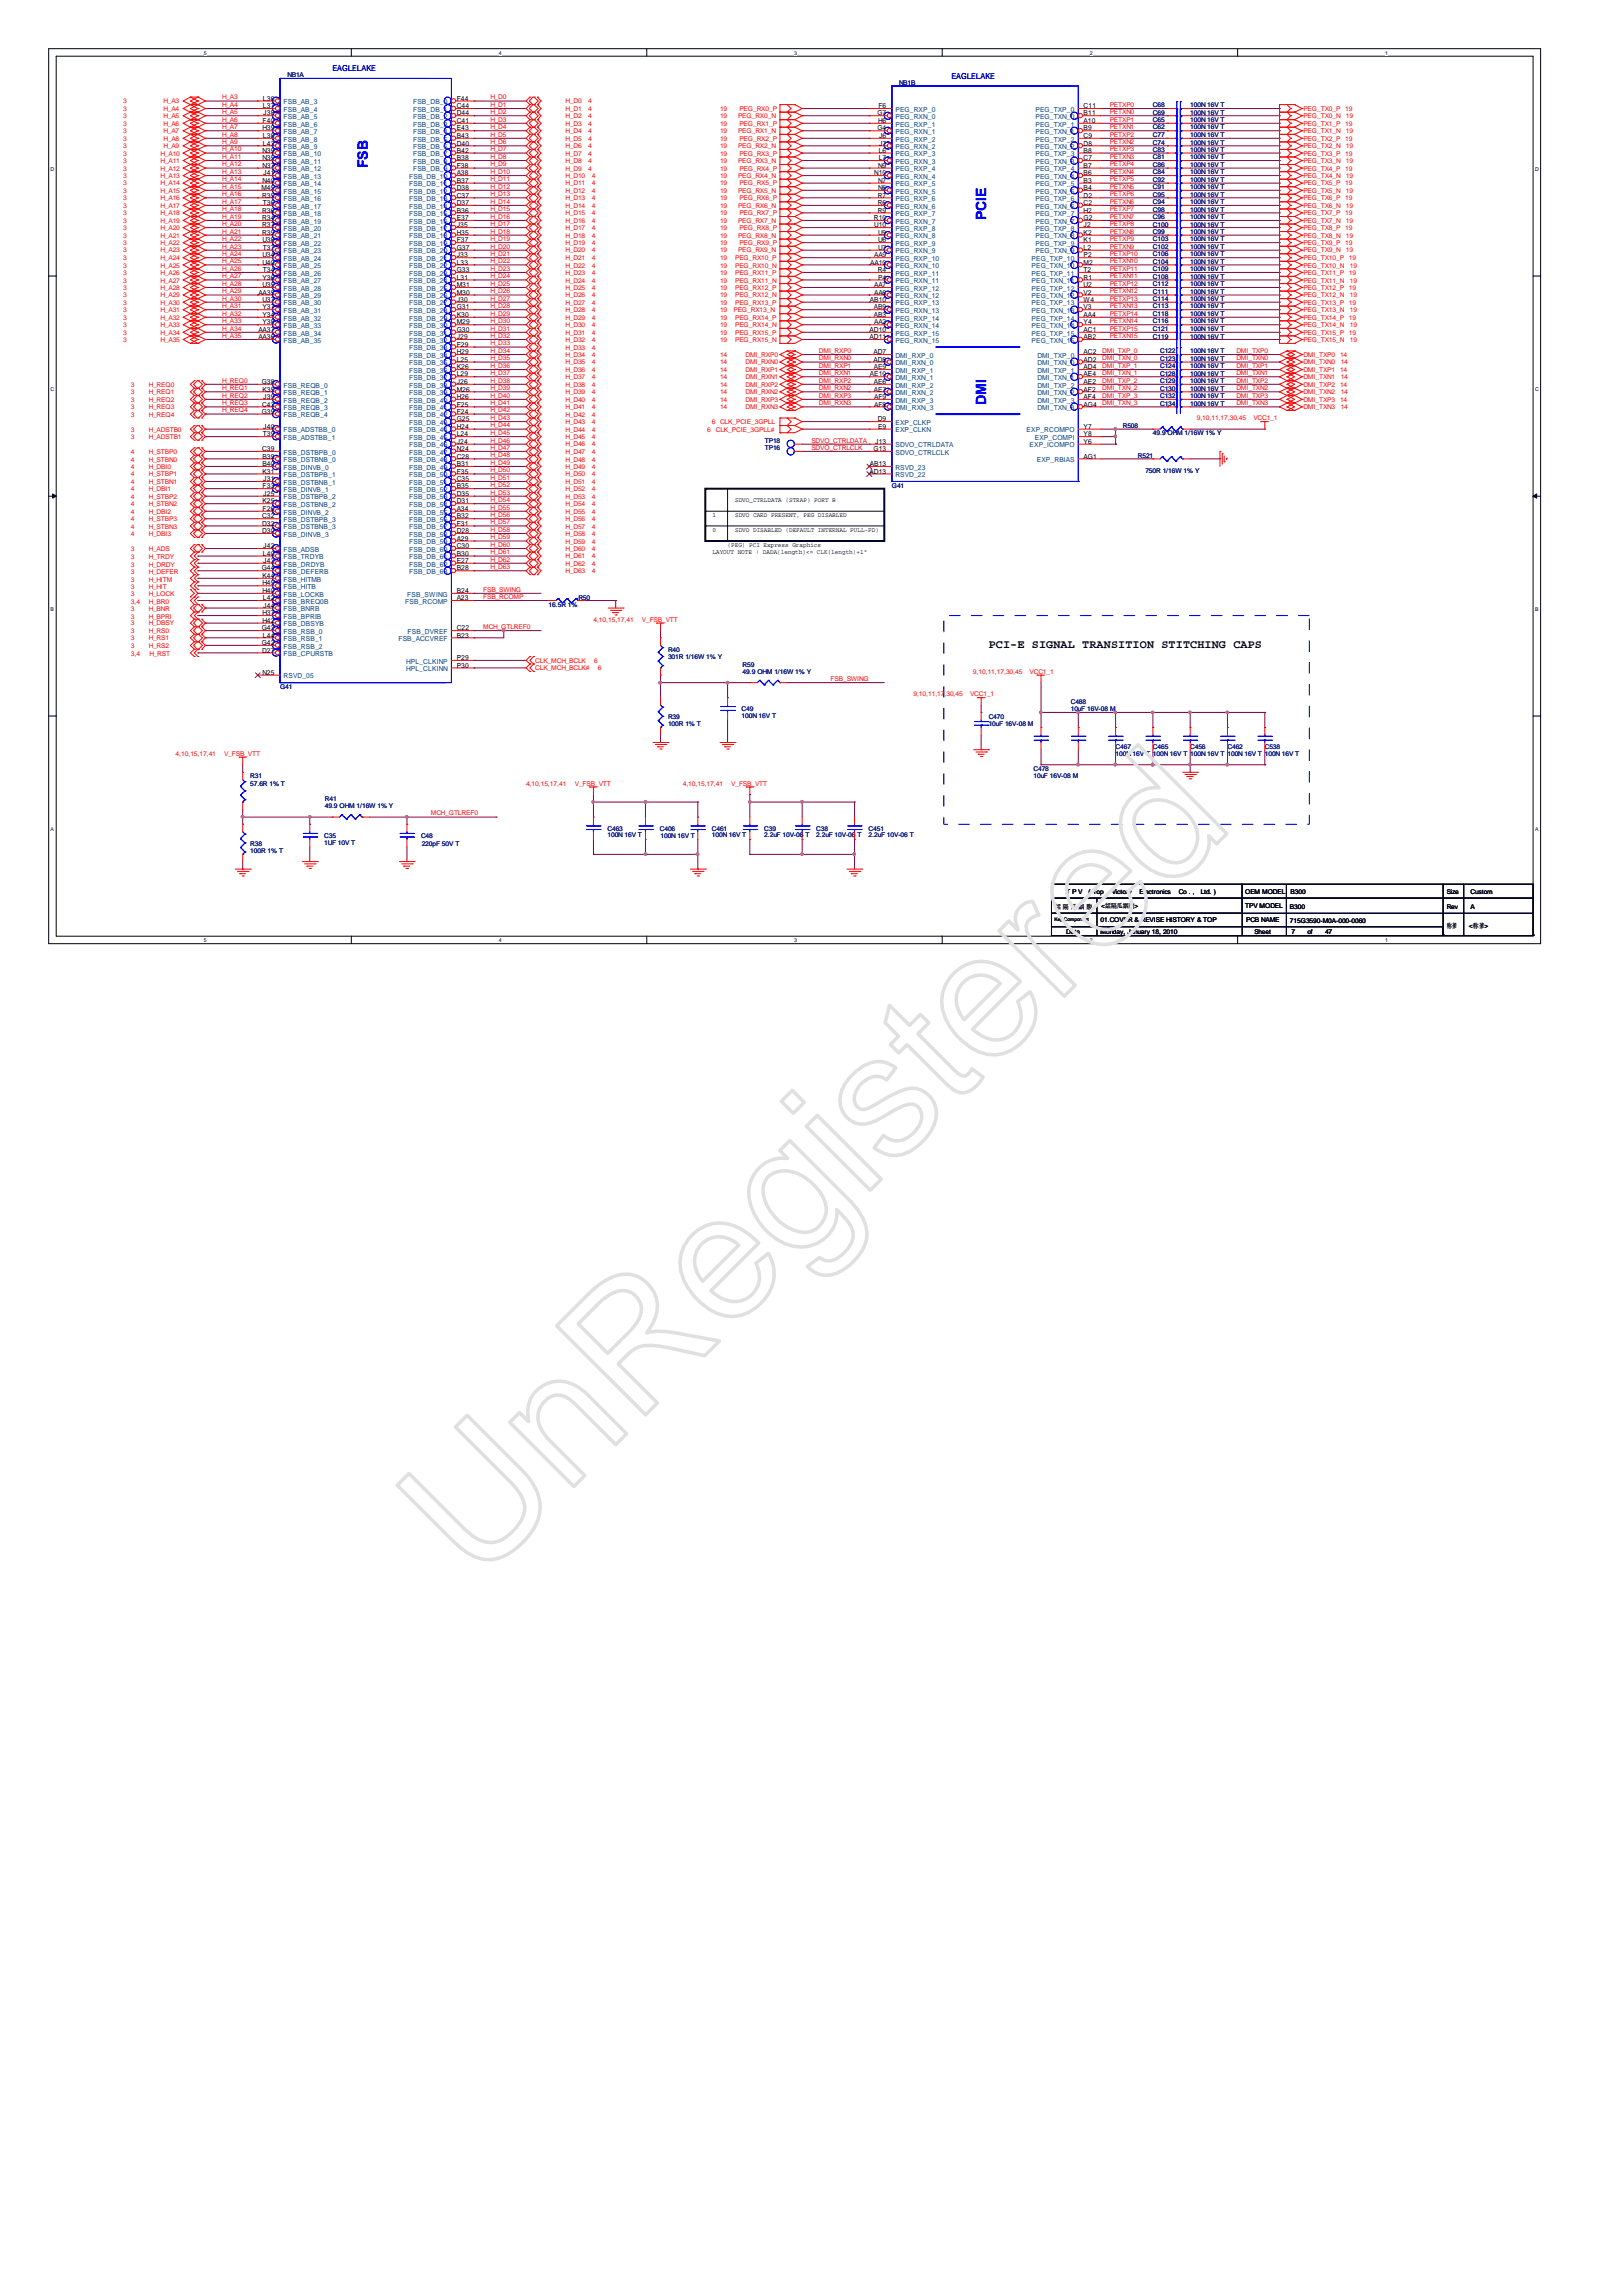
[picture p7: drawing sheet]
<svg xmlns="http://www.w3.org/2000/svg" width="210mm" height="297mm" viewBox="0 0 210 297" stroke-linecap="round" stroke-linejoin="round" font-family="sans-serif">
<defs><g id="words">
<text font-size="22.7" fill="#e0e0e0" x="61.6" y="205" transform="rotate(-45 61.6 205)">UnRegistered</text>
<g font-size="1.8" fill="#00f">
<text x="47.6" y="21.8" transform="rotate(-90 47.6 21.8)">FSB</text>
<text x="127.6" y="28.5" transform="rotate(-90 127.6 28.5)">PCIE</text>
<text x="127.6" y="52.4" transform="rotate(-90 127.6 52.4)">DMI</text>
</g>
<text font-size="1.5" x="127.9" y="83.8">PCI-E SIGNAL TRANSITION STITCHING CAPS</text>
<g font-size="1.1" fill="#00f">
<text x="43" y="9.2">EAGLELAKE</text>
<text x="123.1" y="10.2">EAGLELAKE</text>
</g>
<g font-size=".9">
<text x="33.9" y="16.9">H39</text>
<text x="34" y="15.9">F40</text>
<text x="34" y="17.9">L38</text>
<text x="34" y="14">L37</text>
<text x="34" y="13">L36</text>
<text x="34.1" y="14.9">J38</text>
<text x="59.1" y="17.9">B43</text>
<text x="59.1" y="16.9">E43</text>
<text x="59.1" y="15.9">C41</text>
<text x="59.1" y="14.9">D44</text>
<text x="59.1" y="14">C44</text>
<text x="59.1" y="13">F44</text>
<text x="113.5" y="16.9">G4</text>
<text x="113.5" y="14.9">G7</text>
<text x="113.6" y="15.9">H6</text>
<text x="113.7" y="14">F6</text>
<text x="113.7" y="17.9">J6</text>
<text x="140.2" y="17.9">C9</text>
<text x="140.2" y="16.9">B9</text>
<text x="140.2" y="15.9">A10</text>
<text x="140.2" y="14.9">B11</text>
<text x="140.2" y="14">C11</text>
<text x="33.9" y="23.7">N40</text>
<text x="33.9" y="21.7">N37</text>
<text x="33.9" y="20.7">N35</text>
<text x="33.9" y="19.8">N39</text>
<text x="34" y="18.8">L43</text>
<text x="34.1" y="22.7">J41</text>
<text x="59.1" y="20.7">B38</text>
<text x="59.1" y="19.8">B42</text>
<text x="59.1" y="18.8">D40</text>
<text x="59.1" y="23.7">B37</text>
<text x="59.1" y="22.7">A38</text>
<text x="59.1" y="21.7">F38</text>
<text x="113.1" y="22.7">N10</text>
<text x="113.6" y="21.7">N9</text>
<text x="113.6" y="23.7">N7</text>
<text x="113.7" y="20.7">L7</text>
<text x="113.7" y="19.8">L6</text>
<text x="113.7" y="18.8">J7</text>
<text x="140.2" y="23.7">B3</text>
<text x="140.2" y="22.7">B6</text>
<text x="140.2" y="21.7">B7</text>
<text x="140.2" y="20.7">C7</text>
<text x="140.2" y="19.8">B8</text>
<text x="140.2" y="18.8">D8</text>
<text x="33.8" y="24.6">M45</text>
<text x="33.9" y="29.4">R37</text>
<text x="33.9" y="28.5">R34</text>
<text x="33.9" y="27.5">R36</text>
<text x="33.9" y="25.6">R35</text>
<text x="34" y="26.5">T36</text>
<text x="59.1" y="29.4">J35</text>
<text x="59.1" y="28.5">E37</text>
<text x="59.1" y="27.5">B36</text>
<text x="59.1" y="26.5">D37</text>
<text x="59.1" y="25.6">C37</text>
<text x="59.1" y="24.6">D38</text>
<text x="113.1" y="28.5">R10</text>
<text x="113.1" y="29.4">U10</text>
<text x="113.6" y="27.5">R9</text>
<text x="113.6" y="26.5">R6</text>
<text x="113.6" y="25.6">R7</text>
<text x="113.6" y="24.6">N6</text>
<text x="140.2" y="29.4">J2</text>
<text x="140.2" y="28.5">G2</text>
<text x="140.2" y="27.5">H2</text>
<text x="140.2" y="26.5">C2</text>
<text x="140.2" y="25.6">D2</text>
<text x="140.2" y="24.6">B4</text>
<text x="33.9" y="30.4">R39</text>
<text x="33.9" y="34.2">U40</text>
<text x="33.9" y="33.3">U34</text>
<text x="33.9" y="31.4">U38</text>
<text x="34" y="35.2">T34</text>
<text x="34" y="32.3">T37</text>
<text x="59.1" y="35.2">G33</text>
<text x="59.1" y="34.2">L33</text>
<text x="59.1" y="33.3">J33</text>
<text x="59.1" y="32.3">G37</text>
<text x="59.1" y="31.4">F37</text>
<text x="59.1" y="30.4">H35</text>
<text x="112.6" y="34.2">AA10</text>
<text x="113.1" y="33.3">AA9</text>
<text x="113.6" y="35.2">R4</text>
<text x="113.6" y="32.3">U7</text>
<text x="113.6" y="31.4">U6</text>
<text x="113.6" y="30.4">U9</text>
<text x="140.2" y="35.2">T2</text>
<text x="140.2" y="34.2">M2</text>
<text x="140.2" y="33.3">P2</text>
<text x="140.2" y="32.3">L2</text>
<text x="140.2" y="31.4">K1</text>
<text x="140.2" y="30.4">K2</text>
<text x="33.4" y="38.1">AA35</text>
<text x="33.9" y="42">Y38</text>
<text x="33.9" y="41">Y34</text>
<text x="33.9" y="40">Y37</text>
<text x="33.9" y="37.2">U35</text>
<text x="33.9" y="36.2">Y36</text>
<text x="33.9" y="39.1">U37</text>
<text x="59.1" y="42">M29</text>
<text x="59.1" y="41">K30</text>
<text x="59.1" y="40">G31</text>
<text x="59.1" y="39.1">J30</text>
<text x="59.1" y="38.1">M30</text>
<text x="59.1" y="37.2">M31</text>
<text x="59.1" y="36.2">L31</text>
<text x="112.6" y="39.1">AB10</text>
<text x="113.1" y="41">AB3</text>
<text x="113.1" y="40">AB9</text>
<text x="113.1" y="42">AA2</text>
<text x="113.1" y="38.1">AA6</text>
<text x="113.1" y="37.2">AA7</text>
<text x="113.6" y="36.2">P4</text>
<text x="140.2" y="42">Y4</text>
<text x="140.2" y="41">AA4</text>
<text x="140.2" y="40">V3</text>
<text x="140.2" y="39.1">W4</text>
<text x="140.2" y="38.1">V2</text>
<text x="140.2" y="37.2">U2</text>
<text x="140.2" y="36.2">R1</text>
<text x="33.4" y="43.9">AA36</text>
<text x="33.4" y="43">AA37</text>
<text x="59.1" y="47.8">K26</text>
<text x="59.1" y="46.8">L25</text>
<text x="59.1" y="45.8">H29</text>
<text x="59.1" y="43">G30</text>
<text x="59.1" y="44.9">F29</text>
<text x="59.1" y="43.9">J29</text>
<text x="112.5" y="43.9">AD11</text>
<text x="112.5" y="43">AD10</text>
<text x="113" y="46.8">AD8</text>
<text x="113" y="45.8">AD7</text>
<text x="113.1" y="47.8">AE9</text>
<text x="140.2" y="47.8">AD4</text>
<text x="140.2" y="46.8">AD2</text>
<text x="140.2" y="45.8">AC2</text>
<text x="140.2" y="43.9">AB2</text>
<text x="140.2" y="43">AC1</text>
<text x="33.9" y="53.5">G39</text>
<text x="33.9" y="49.7">G38</text>
<text x="33.9" y="52.6">C43</text>
<text x="33.9" y="50.7">K35</text>
<text x="34.1" y="51.6">J39</text>
<text x="59.1" y="53.5">F24</text>
<text x="59.1" y="52.6">F25</text>
<text x="59.1" y="51.6">H26</text>
<text x="59.1" y="50.7">M26</text>
<text x="59.1" y="49.7">J26</text>
<text x="59.1" y="48.7">L29</text>
<text x="112.6" y="48.7">AE10</text>
<text x="113.1" y="50.7">AE7</text>
<text x="113.1" y="49.7">AE6</text>
<text x="113.1" y="52.6">AF8</text>
<text x="113.1" y="51.6">AF9</text>
<text x="140.2" y="52.6">AG4</text>
<text x="140.2" y="51.6">AF4</text>
<text x="140.2" y="50.7">AF2</text>
<text x="140.2" y="49.7">AE2</text>
<text x="140.2" y="48.7">AE4</text>
<text x="33.9" y="58.4">C39</text>
<text x="33.9" y="59.3">B39</text>
<text x="34" y="56.5">T39</text>
<text x="34.1" y="55.5">J40</text>
<text x="59.1" y="59.3">C28</text>
<text x="59.1" y="58.4">N24</text>
<text x="59.1" y="57.4">J24</text>
<text x="59.1" y="56.5">L24</text>
<text x="59.1" y="55.5">H24</text>
<text x="59.1" y="54.5">G25</text>
<text x="113" y="58.4">G13</text>
<text x="113.2" y="57.4">J13</text>
<text x="113.6" y="54.5">D9</text>
<text x="113.6" y="55.5">E9</text>
<text x="140.2" y="56.5">Y8</text>
<text x="140.2" y="59.3">AG1</text>
<text x="140.2" y="57.4">Y6</text>
<text x="140.2" y="55.5">Y7</text>
<text x="33.9" y="65.1">K25</text>
<text x="33.9" y="61.3">K31</text>
<text x="33.9" y="60.3">B40</text>
<text x="34" y="63.2">F33</text>
<text x="34.1" y="64.2">J25</text>
<text x="34.1" y="62.3">J31</text>
<text x="59.1" y="65.1">D31</text>
<text x="59.1" y="64.2">D35</text>
<text x="59.1" y="63.2">B35</text>
<text x="59.1" y="62.3">C35</text>
<text x="59.1" y="61.3">F35</text>
<text x="59.1" y="60.3">B31</text>
<text x="112.5" y="61.3">AD13</text>
<text x="112.6" y="60.3">AB13</text>
<text x="33.9" y="69">D30</text>
<text x="33.9" y="68">D32</text>
<text x="33.9" y="67.1">C32</text>
<text x="34" y="66.1">F26</text>
<text x="34" y="71.9">L40</text>
<text x="34.1" y="70.9">J42</text>
<text x="59.1" y="71.9">B30</text>
<text x="59.1" y="70.9">C30</text>
<text x="59.1" y="70">A29</text>
<text x="59.1" y="69">D28</text>
<text x="59.1" y="68">F31</text>
<text x="59.1" y="67.1">B32</text>
<text x="59.1" y="66.1">A34</text>
<text x="33.9" y="73.8">G44</text>
<text x="33.9" y="76.7">H40</text>
<text x="33.9" y="75.8">H45</text>
<text x="33.9" y="74.8">K44</text>
<text x="34" y="77.7">L42</text>
<text x="34.1" y="72.8">J43</text>
<text x="59.1" y="77.7">A23</text>
<text x="59.1" y="76.7">B24</text>
<text x="59.1" y="73.8">B28</text>
<text x="59.1" y="72.8">E27</text>
<text x="33.9" y="83.5">G42</text>
<text x="33.9" y="81.6">G43</text>
<text x="33.9" y="80.6">H42</text>
<text x="33.9" y="79.6">H37</text>
<text x="34" y="82.5">L44</text>
<text x="34.1" y="78.6">J44</text>
<text x="59.1" y="82.5">B23</text>
<text x="59.1" y="81.6">C22</text>
<text x="33.9" y="84.4">D27</text>
<text x="33.9" y="87.3">N25</text>
<text x="59.1" y="86.4">P30</text>
<text x="59.1" y="85.4">P29</text>
</g>
<g font-size=".9" fill="#004080">
<text x="36.7" y="17.3">FSB_AB_7</text>
<text x="36.7" y="16.4">FSB_AB_6</text>
<text x="36.7" y="15.4">FSB_AB_5</text>
<text x="36.7" y="14.5">FSB_AB_4</text>
<text x="36.7" y="13.5">FSB_AB_3</text>
<text x="53.5" y="17.3">FSB_DB_4</text>
<text x="53.5" y="16.4">FSB_DB_3</text>
<text x="53.5" y="15.4">FSB_DB_2</text>
<text x="53.5" y="14.5">FSB_DB_1</text>
<text x="53.5" y="13.5">FSB_DB_0</text>
<text x="115.9" y="17.3">PEG_RXN_1</text>
<text x="115.9" y="14.5">PEG_RXP_0</text>
<text x="115.9" y="15.4">PEG_RXN_0</text>
<text x="115.9" y="16.4">PEG_RXP_1</text>
<text x="134" y="17.3">PEG_TXN_1</text>
<text x="134" y="16.4">PEG_TXP_1</text>
<text x="134" y="15.4">PEG_TXN_0</text>
<text x="134" y="14.5">PEG_TXP_0</text>
<text x="36.7" y="23.1">FSB_AB_13</text>
<text x="36.7" y="22.2">FSB_AB_12</text>
<text x="36.7" y="21.2">FSB_AB_11</text>
<text x="36.7" y="20.2">FSB_AB_10</text>
<text x="36.7" y="19.3">FSB_AB_9</text>
<text x="36.7" y="18.3">FSB_AB_8</text>
<text x="53" y="23.1">FSB_DB_10</text>
<text x="53.5" y="21.2">FSB_DB_8</text>
<text x="53.5" y="20.2">FSB_DB_7</text>
<text x="53.5" y="19.3">FSB_DB_6</text>
<text x="53.5" y="18.3">FSB_DB_5</text>
<text x="53.5" y="22.2">FSB_DB_9</text>
<text x="115.9" y="19.3">PEG_RXN_2</text>
<text x="115.9" y="21.2">PEG_RXN_3</text>
<text x="115.9" y="22.2">PEG_RXP_4</text>
<text x="115.9" y="23.1">PEG_RXN_4</text>
<text x="115.9" y="20.2">PEG_RXP_3</text>
<text x="115.9" y="18.3">PEG_RXP_2</text>
<text x="134" y="23.1">PEG_TXN_4</text>
<text x="134" y="22.2">PEG_TXP_4</text>
<text x="134" y="21.2">PEG_TXN_3</text>
<text x="134" y="20.2">PEG_TXP_3</text>
<text x="134" y="19.3">PEG_TXN_2</text>
<text x="134" y="18.3">PEG_TXP_2</text>
<text x="36.7" y="29.9">FSB_AB_20</text>
<text x="36.7" y="28.9">FSB_AB_19</text>
<text x="36.7" y="28">FSB_AB_18</text>
<text x="36.7" y="27">FSB_AB_17</text>
<text x="36.7" y="26">FSB_AB_16</text>
<text x="36.7" y="25.1">FSB_AB_15</text>
<text x="36.7" y="24.1">FSB_AB_14</text>
<text x="53" y="29.9">FSB_DB_17</text>
<text x="53" y="28.9">FSB_DB_16</text>
<text x="53" y="28">FSB_DB_15</text>
<text x="53" y="27">FSB_DB_14</text>
<text x="53" y="26">FSB_DB_13</text>
<text x="53" y="25.1">FSB_DB_12</text>
<text x="53" y="24.1">FSB_DB_11</text>
<text x="115.9" y="29.9">PEG_RXP_8</text>
<text x="115.9" y="28.9">PEG_RXN_7</text>
<text x="115.9" y="28">PEG_RXP_7</text>
<text x="115.9" y="27">PEG_RXN_6</text>
<text x="115.9" y="26">PEG_RXP_6</text>
<text x="115.9" y="25.1">PEG_RXN_5</text>
<text x="115.9" y="24.1">PEG_RXP_5</text>
<text x="134" y="29.9">PEG_TXP_8</text>
<text x="134" y="28.9">PEG_TXN_7</text>
<text x="134" y="28">PEG_TXP_7</text>
<text x="134" y="27">PEG_TXN_6</text>
<text x="134" y="26">PEG_TXP_6</text>
<text x="134" y="25.1">PEG_TXN_5</text>
<text x="134" y="24.1">PEG_TXP_5</text>
<text x="36.7" y="35.7">FSB_AB_26</text>
<text x="36.7" y="34.7">FSB_AB_25</text>
<text x="36.7" y="33.8">FSB_AB_24</text>
<text x="36.7" y="32.8">FSB_AB_23</text>
<text x="36.7" y="31.8">FSB_AB_22</text>
<text x="36.7" y="30.9">FSB_AB_21</text>
<text x="53" y="35.7">FSB_DB_23</text>
<text x="53" y="34.7">FSB_DB_22</text>
<text x="53" y="33.8">FSB_DB_21</text>
<text x="53" y="32.8">FSB_DB_20</text>
<text x="53" y="31.8">FSB_DB_19</text>
<text x="53" y="30.9">FSB_DB_18</text>
<text x="115.9" y="35.7">PEG_RXP_11</text>
<text x="115.9" y="34.7">PEG_RXN_10</text>
<text x="115.9" y="33.8">PEG_RXP_10</text>
<text x="115.9" y="32.8">PEG_RXN_9</text>
<text x="115.9" y="31.8">PEG_RXP_9</text>
<text x="115.9" y="30.9">PEG_RXN_8</text>
<text x="133.5" y="35.7">PEG_TXP_11</text>
<text x="133.5" y="34.7">PEG_TXN_10</text>
<text x="133.5" y="33.8">PEG_TXP_10</text>
<text x="134" y="32.8">PEG_TXN_9</text>
<text x="134" y="31.8">PEG_TXP_9</text>
<text x="134" y="30.9">PEG_TXN_8</text>
<text x="36.7" y="41.5">FSB_AB_32</text>
<text x="36.7" y="40.5">FSB_AB_31</text>
<text x="36.7" y="38.6">FSB_AB_29</text>
<text x="36.7" y="37.6">FSB_AB_28</text>
<text x="36.7" y="36.7">FSB_AB_27</text>
<text x="36.7" y="39.5">FSB_AB_30</text>
<text x="53" y="41.5">FSB_DB_29</text>
<text x="53" y="40.5">FSB_DB_28</text>
<text x="53" y="39.5">FSB_DB_27</text>
<text x="53" y="38.6">FSB_DB_26</text>
<text x="53" y="37.6">FSB_DB_25</text>
<text x="53" y="36.7">FSB_DB_24</text>
<text x="115.9" y="41.5">PEG_RXP_14</text>
<text x="115.9" y="40.5">PEG_RXN_13</text>
<text x="115.9" y="39.5">PEG_RXP_13</text>
<text x="115.9" y="38.6">PEG_RXN_12</text>
<text x="115.9" y="37.6">PEG_RXP_12</text>
<text x="115.9" y="36.7">PEG_RXN_11</text>
<text x="133.5" y="41.5">PEG_TXP_14</text>
<text x="133.5" y="40.5">PEG_TXN_13</text>
<text x="133.5" y="39.5">PEG_TXP_13</text>
<text x="133.5" y="38.6">PEG_TXN_12</text>
<text x="133.5" y="37.6">PEG_TXP_12</text>
<text x="133.5" y="36.7">PEG_TXN_11</text>
<text x="36.7" y="44.4">FSB_AB_35</text>
<text x="36.7" y="43.4">FSB_AB_34</text>
<text x="36.7" y="42.5">FSB_AB_33</text>
<text x="53" y="47.3">FSB_DB_35</text>
<text x="53" y="46.3">FSB_DB_34</text>
<text x="53" y="43.4">FSB_DB_31</text>
<text x="53" y="42.5">FSB_DB_30</text>
<text x="53" y="45.3">FSB_DB_33</text>
<text x="53" y="44.4">FSB_DB_32</text>
<text x="115.9" y="47.3">DMI_RXN_0</text>
<text x="115.9" y="46.3">DMI_RXP_0</text>
<text x="115.9" y="44.4">PEG_RXN_15</text>
<text x="115.9" y="43.4">PEG_RXP_15</text>
<text x="115.9" y="42.5">PEG_RXN_14</text>
<text x="133.5" y="44.4">PEG_TXN_15</text>
<text x="133.5" y="43.4">PEG_TXP_15</text>
<text x="133.5" y="42.5">PEG_TXN_14</text>
<text x="134.2" y="47.3">DMI_TXN_0</text>
<text x="134.2" y="46.3">DMI_TXP_0</text>
<text x="36.7" y="53.1">FSB_REQB_3</text>
<text x="36.7" y="52.1">FSB_REQB_2</text>
<text x="36.7" y="51.1">FSB_REQB_1</text>
<text x="36.7" y="50.2">FSB_REQB_0</text>
<text x="53" y="53.1">FSB_DB_41</text>
<text x="53" y="52.1">FSB_DB_40</text>
<text x="53" y="51.1">FSB_DB_39</text>
<text x="53" y="50.2">FSB_DB_38</text>
<text x="53" y="49.2">FSB_DB_37</text>
<text x="53" y="48.3">FSB_DB_36</text>
<text x="115.9" y="53.1">DMI_RXN_3</text>
<text x="115.9" y="52.1">DMI_RXP_3</text>
<text x="115.9" y="51.1">DMI_RXN_2</text>
<text x="115.9" y="50.2">DMI_RXP_2</text>
<text x="115.9" y="49.2">DMI_RXN_1</text>
<text x="115.9" y="48.3">DMI_RXP_1</text>
<text x="134.2" y="53.1">DMI_TXN_3</text>
<text x="134.2" y="52.1">DMI_TXP_3</text>
<text x="134.2" y="51.1">DMI_TXN_2</text>
<text x="134.2" y="50.2">DMI_TXP_2</text>
<text x="134.2" y="49.2">DMI_TXN_1</text>
<text x="134.2" y="48.3">DMI_TXP_1</text>
<text x="36.7" y="59.8">FSB_DSTBNB_0</text>
<text x="36.7" y="58.8">FSB_DSTBPB_0</text>
<text x="36.7" y="56.9">FSB_ADSTBB_1</text>
<text x="36.7" y="56">FSB_ADSTBB_0</text>
<text x="36.7" y="54">FSB_REQB_4</text>
<text x="53" y="59.8">FSB_DB_48</text>
<text x="53" y="58.8">FSB_DB_47</text>
<text x="53" y="57.9">FSB_DB_46</text>
<text x="53" y="56.9">FSB_DB_45</text>
<text x="53" y="56">FSB_DB_44</text>
<text x="53" y="55">FSB_DB_43</text>
<text x="53" y="54">FSB_DB_42</text>
<text x="115.9" y="58.8">SDVO_CTRLCLK</text>
<text x="115.9" y="57.9">SDVO_CTRLDATA</text>
<text x="115.9" y="56">EXP_CLKN</text>
<text x="115.9" y="55">EXP_CLKP</text>
<text x="132.8" y="56">EXP_RCOMPO</text>
<text x="133.2" y="57.9">EXP_ICOMPO</text>
<text x="133.9" y="56.9">EXP_COMPI</text>
<text x="134.1" y="59.8">EXP_RBIAS</text>
<text x="36.7" y="65.6">FSB_DSTBNB_2</text>
<text x="36.7" y="64.6">FSB_DSTBPB_2</text>
<text x="36.7" y="63.7">FSB_DINVB_1</text>
<text x="36.7" y="62.7">FSB_DSTBNB_1</text>
<text x="36.7" y="61.8">FSB_DSTBPB_1</text>
<text x="36.7" y="60.8">FSB_DINVB_0</text>
<text x="53" y="65.6">FSB_DB_54</text>
<text x="53" y="64.6">FSB_DB_53</text>
<text x="53" y="63.7">FSB_DB_52</text>
<text x="53" y="62.7">FSB_DB_51</text>
<text x="53" y="61.8">FSB_DB_50</text>
<text x="53" y="60.8">FSB_DB_49</text>
<text x="115.9" y="61.8">RSVD_22</text>
<text x="115.9" y="60.8">RSVD_23</text>
<text x="36.7" y="71.4">FSB_ADSB</text>
<text x="36.7" y="69.5">FSB_DINVB_3</text>
<text x="36.7" y="68.5">FSB_DSTBNB_3</text>
<text x="36.7" y="67.6">FSB_DSTBPB_3</text>
<text x="36.7" y="66.6">FSB_DINVB_2</text>
<text x="53" y="71.4">FSB_DB_60</text>
<text x="53" y="70.4">FSB_DB_59</text>
<text x="53" y="69.5">FSB_DB_58</text>
<text x="53" y="68.5">FSB_DB_57</text>
<text x="53" y="67.6">FSB_DB_56</text>
<text x="53" y="66.6">FSB_DB_55</text>
<text x="36.7" y="77.2">FSB_LOCKB</text>
<text x="36.7" y="76.2">FSB_HITB</text>
<text x="36.7" y="75.3">FSB_HITMB</text>
<text x="36.7" y="74.3">FSB_DEFERB</text>
<text x="36.7" y="73.3">FSB_DRDYB</text>
<text x="36.7" y="72.4">FSB_TRDYB</text>
<text x="52.7" y="77.2">FSB_SWING</text>
<text x="53" y="74.3">FSB_DB_63</text>
<text x="53" y="73.3">FSB_DB_62</text>
<text x="53" y="72.4">FSB_DB_61</text>
<text x="36.7" y="83.9">FSB_RSB_2</text>
<text x="36.7" y="83">FSB_RSB_1</text>
<text x="36.7" y="82">FSB_RSB_0</text>
<text x="36.7" y="81.1">FSB_DBSYB</text>
<text x="36.7" y="80.1">FSB_BPRIB</text>
<text x="36.7" y="79.1">FSB_BNRB</text>
<text x="36.7" y="78.1">FSB_BREQ0B</text>
<text x="51.6" y="83">FSB_ACCVREF</text>
<text x="52.4" y="78.1">FSB_RCOMP</text>
<text x="52.7" y="82">FSB_DVREF</text>
<text x="36.7" y="87.8">RSVD_05</text>
<text x="36.7" y="84.9">FSB_CPURSTB</text>
<text x="52.6" y="86.9">HPL_CLKINN</text>
<text x="52.6" y="85.9">HPL_CLKINP</text>
</g>
<g font-size=".8" fill="#000080">
<text x="37.2" y="10">NB1A</text>
<text x="116.3" y="11">NB1B</text>
<text x="149.2" y="14.9">C69</text>
<text x="149.2" y="16.8">C62</text>
<text x="149.2" y="15.8">C65</text>
<text x="149.2" y="13.9">C68</text>
<text x="149.2" y="17.7">C77</text>
<text x="154" y="14.9">100N 16V T</text>
<text x="154" y="16.8">100N 16V T</text>
<text x="154" y="15.8">100N 16V T</text>
<text x="154" y="13.9">100N 16V T</text>
<text x="154" y="17.7">100N 16V T</text>
<text x="149.2" y="23.5">C92</text>
<text x="149.2" y="22.6">C84</text>
<text x="149.2" y="20.6">C81</text>
<text x="149.2" y="18.7">C74</text>
<text x="149.2" y="21.6">C86</text>
<text x="149.2" y="19.7">C83</text>
<text x="154" y="23.5">100N 16V T</text>
<text x="154" y="22.6">100N 16V T</text>
<text x="154" y="20.6">100N 16V T</text>
<text x="154" y="18.7">100N 16V T</text>
<text x="154" y="21.6">100N 16V T</text>
<text x="154" y="19.7">100N 16V T</text>
<text x="149.2" y="28.4">C96</text>
<text x="149.2" y="24.5">C91</text>
<text x="149.2" y="27.4">C98</text>
<text x="149.2" y="26.4">C94</text>
<text x="149.2" y="29.3">C100</text>
<text x="149.2" y="25.4">C95</text>
<text x="154" y="28.4">100N 16V T</text>
<text x="154" y="24.5">100N 16V T</text>
<text x="154" y="27.4">100N 16V T</text>
<text x="154" y="26.4">100N 16V T</text>
<text x="154" y="29.3">100N 16V T</text>
<text x="154" y="25.4">100N 16V T</text>
<text x="149.2" y="31.2">C103</text>
<text x="149.2" y="30.3">C99</text>
<text x="149.2" y="34.2">C104</text>
<text x="149.2" y="32.2">C102</text>
<text x="149.2" y="35.1">C109</text>
<text x="149.2" y="33.2">C106</text>
<text x="154" y="31.2">100N 16V T</text>
<text x="154" y="30.3">100N 16V T</text>
<text x="154" y="34.2">100N 16V T</text>
<text x="154" y="32.2">100N 16V T</text>
<text x="154" y="35.1">100N 16V T</text>
<text x="154" y="33.2">100N 16V T</text>
<text x="149.2" y="41.9">C116</text>
<text x="149.2" y="40.9">C118</text>
<text x="149.2" y="36.1">C108</text>
<text x="149.2" y="39">C114</text>
<text x="149.2" y="39.9">C113</text>
<text x="149.2" y="38">C111</text>
<text x="149.2" y="37">C112</text>
<text x="154" y="41.9">100N 16V T</text>
<text x="154" y="40.9">100N 16V T</text>
<text x="154" y="36.1">100N 16V T</text>
<text x="154" y="39">100N 16V T</text>
<text x="154" y="39.9">100N 16V T</text>
<text x="154" y="38">100N 16V T</text>
<text x="154" y="37">100N 16V T</text>
<text x="149.2" y="43.8">C119</text>
<text x="149.2" y="42.8">C121</text>
<text x="150.1" y="45.7">C122</text>
<text x="150.1" y="46.7">C123</text>
<text x="150.1" y="47.7">C124</text>
<text x="154" y="43.8">100N 16V T</text>
<text x="154" y="45.7">100N 16V T</text>
<text x="154" y="46.7">100N 16V T</text>
<text x="154" y="42.8">100N 16V T</text>
<text x="154" y="47.7">100N 16V T</text>
<text x="150.1" y="48.6">C128</text>
<text x="150.1" y="49.6">C129</text>
<text x="150.1" y="50.5">C130</text>
<text x="150.1" y="51.5">C132</text>
<text x="150.1" y="52.5">C134</text>
<text x="154" y="48.6">100N 16V T</text>
<text x="154" y="49.6">100N 16V T</text>
<text x="154" y="50.5">100N 16V T</text>
<text x="154" y="51.5">100N 16V T</text>
<text x="154" y="52.5">100N 16V T</text>
<text x="99" y="57.3">TP18</text>
<text x="99" y="58.3">TP16</text>
<text x="145.3" y="55.4">R508</text>
<text x="147.2" y="59.2">R521</text>
<text x="149.2" y="56.3">49.9 OHM 1/16W 1% Y</text>
<text x="115.4" y="63.1">G41</text>
<text x="148.2" y="61.2">750R 1/16W 1% Y</text>
<text x="74.8" y="77.6">R50</text>
<text x="71" y="78.5">16.5R 1%</text>
<text x="36.2" y="89.1">G41</text>
<text x="86.4" y="84.3">R40</text>
<text x="86.4" y="85.3">301R 1/16W 1% Y</text>
<text x="96.1" y="86.3">R59</text>
<text x="96.1" y="87.2">49.9 OHM 1/16W 1% Y</text>
<text x="86.4" y="93">R39</text>
<text x="86.4" y="94">100R 1% T</text>
<text x="96" y="92.1">C49</text>
<text x="96" y="92.9">100N 16V T</text>
<text x="127.9" y="93">C470</text>
<text x="127.9" y="94">10uF 16V-08 M</text>
<text x="138.5" y="91.1">C488</text>
<text x="138.5" y="92.1">10uF 16V-08 M</text>
<text x="32.4" y="100.7">R31</text>
<text x="32.4" y="101.7">57.6R 1% T</text>
<text x="133.7" y="99.8">C478</text>
<text x="133.7" y="100.7">10uF 16V-08 M</text>
<text x="144.3" y="96.9">C467</text>
<text x="144.3" y="97.8">100N 16V T 100N 16V T 100N 16V T 100N 16V T 100N 16V T</text>
<text x="149.2" y="96.9">C465</text>
<text x="154" y="96.9">C456</text>
<text x="158.8" y="96.9">C462</text>
<text x="163.7" y="96.9">C538</text>
<text x="42" y="103.6">R41</text>
<text x="42" y="104.6">49.9 OHM 1/16W 1% Y</text>
<text x="78.6" y="107.5">C463</text>
<text x="85.4" y="107.5">C406</text>
<text x="92.1" y="107.5">C461</text>
<text x="98.9" y="107.5">C39</text>
<text x="105.6" y="107.5">C38</text>
<text x="112.4" y="107.5">C451</text>
<text x="32.4" y="109.4">R38</text>
<text x="32.4" y="110.4">100R 1% T</text>
<text x="41.9" y="108.5">C35</text>
<text x="41.9" y="109.3">1UF 10V T</text>
<text x="54.5" y="108.5">C48</text>
<text x="54.6" y="109.4">220pF 50V T</text>
<text x="78.6" y="108.4">100N 16V T</text>
<text x="85.5" y="108.5">100N 16V T</text>
<text x="92.1" y="108.4">100N 16V T</text>
<text x="98.9" y="108.4">2.2uF 10V-06 T</text>
<text x="105.6" y="108.4">2.2uF 10V-06 T</text>
<text x="112.4" y="108.4">2.2uF 10V-06 T</text>
</g>
<g font-size=".8" fill="#f00">
<text x="16" y="13.4">3</text>
<text x="16" y="14.3">3</text>
<text x="16" y="16.3">3</text>
<text x="16" y="15.3">3</text>
<text x="16" y="17.3">3</text>
<text x="21.2" y="13.4">H_A3</text>
<text x="21.2" y="14.3">H_A4</text>
<text x="21.2" y="16.3">H_A6</text>
<text x="21.2" y="15.3">H_A5</text>
<text x="21.2" y="17.3">H_A7</text>
<text x="28.7" y="12.9">H_A3</text>
<text x="28.7" y="13.8">H_A4</text>
<text x="28.7" y="14.8">H_A5</text>
<text x="28.7" y="15.7">H_A6</text>
<text x="28.7" y="16.7">H_A7</text>
<text x="28.7" y="17.7">H_A8</text>
<text x="63.4" y="12.9">H_D0</text>
<text x="63.4" y="13.8">H_D1</text>
<text x="63.4" y="14.8">H_D2</text>
<text x="63.4" y="15.7">H_D3</text>
<text x="63.4" y="16.7">H_D4</text>
<text x="63.4" y="17.7">H_D5</text>
<text x="73.2" y="13.4">H_D0</text>
<text x="73.2" y="14.3">H_D1</text>
<text x="73.2" y="15.3">H_D2</text>
<text x="73.2" y="16.3">H_D3</text>
<text x="73.2" y="17.3">H_D4</text>
<text x="76.1" y="13.4">4</text>
<text x="76.1" y="14.3">4</text>
<text x="76.1" y="15.3">4</text>
<text x="76.1" y="16.3">4</text>
<text x="76.1" y="17.3">4</text>
<text x="93.2" y="16.3">19</text>
<text x="93.2" y="17.3">19</text>
<text x="93.2" y="15.3">19</text>
<text x="93.2" y="14.3">19</text>
<text x="95.5" y="17.3">PEG_RX1_N</text>
<text x="95.5" y="15.3">PEG_RX0_N</text>
<text x="95.7" y="16.3">PEG_RX1_P</text>
<text x="95.7" y="14.3">PEG_RX0_P</text>
<text x="143.6" y="13.8">PETXP0</text>
<text x="143.6" y="14.8">PETXN0</text>
<text x="143.6" y="16.7">PETXN1</text>
<text x="143.6" y="15.7">PETXP1</text>
<text x="143.6" y="17.7">PETXP2</text>
<text x="168.6" y="14.3">PEG_TX0_P</text>
<text x="168.6" y="15.3">PEG_TX0_N</text>
<text x="168.6" y="17.3">PEG_TX1_N</text>
<text x="168.6" y="16.3">PEG_TX1_P</text>
<text x="174.1" y="14.3">19</text>
<text x="174.1" y="16.3">19</text>
<text x="174.2" y="15.3">19</text>
<text x="174.2" y="17.3">19</text>
<text x="16" y="18.2">3</text>
<text x="16" y="20.1">3</text>
<text x="16" y="19.2">3</text>
<text x="16" y="22.1">3</text>
<text x="16" y="21.1">3</text>
<text x="16" y="24">3</text>
<text x="16" y="23">3</text>
<text x="20.8" y="20.1">H_A10</text>
<text x="20.8" y="22.1">H_A12</text>
<text x="20.8" y="21.1">H_A11</text>
<text x="20.8" y="24">H_A14</text>
<text x="20.8" y="23">H_A13</text>
<text x="21.2" y="18.2">H_A8</text>
<text x="21.2" y="19.2">H_A9</text>
<text x="28.7" y="18.7">H_A9</text>
<text x="28.7" y="19.6">H_A10</text>
<text x="28.7" y="20.6">H_A11</text>
<text x="28.7" y="21.5">H_A12</text>
<text x="28.7" y="22.5">H_A13</text>
<text x="28.7" y="23.5">H_A14</text>
<text x="63.4" y="20.6">H_D8</text>
<text x="63.4" y="21.5">H_D9</text>
<text x="63.4" y="22.5">H_D10</text>
<text x="63.4" y="23.5">H_D11</text>
<text x="63.4" y="18.7">H_D6</text>
<text x="63.4" y="19.6">H_D7</text>
<text x="73.2" y="18.2">H_D5</text>
<text x="73.2" y="19.2">H_D6</text>
<text x="73.2" y="20.1">H_D7</text>
<text x="73.2" y="21.1">H_D8</text>
<text x="73.2" y="22.1">H_D9</text>
<text x="73.2" y="23">H_D10</text>
<text x="73.2" y="24">H_D11</text>
<text x="76.1" y="18.2">4</text>
<text x="76.1" y="19.2">4</text>
<text x="76.1" y="20.1">4</text>
<text x="76.1" y="21.1">4</text>
<text x="76.1" y="22.1">4</text>
<text x="76.6" y="23">4</text>
<text x="76.6" y="24">4</text>
<text x="93.2" y="21.1">19</text>
<text x="93.2" y="19.2">19</text>
<text x="93.2" y="18.2">19</text>
<text x="93.2" y="24">19</text>
<text x="93.2" y="22.1">19</text>
<text x="93.2" y="20.1">19</text>
<text x="93.2" y="23">19</text>
<text x="95.5" y="21.1">PEG_RX3_N</text>
<text x="95.5" y="19.2">PEG_RX2_N</text>
<text x="95.5" y="23">PEG_RX4_N</text>
<text x="95.7" y="18.2">PEG_RX2_P</text>
<text x="95.7" y="24">PEG_RX5_P</text>
<text x="95.7" y="22.1">PEG_RX4_P</text>
<text x="95.7" y="20.1">PEG_RX3_P</text>
<text x="143.6" y="19.6">PETXP3</text>
<text x="143.6" y="20.6">PETXN3</text>
<text x="143.6" y="18.7">PETXN2</text>
<text x="143.6" y="23.5">PETXP5</text>
<text x="143.6" y="22.5">PETXN4</text>
<text x="143.6" y="21.5">PETXP4</text>
<text x="168.6" y="21.1">PEG_TX3_N</text>
<text x="168.6" y="19.2">PEG_TX2_N</text>
<text x="168.6" y="18.2">PEG_TX2_P</text>
<text x="168.6" y="20.1">PEG_TX3_P</text>
<text x="168.6" y="23">PEG_TX4_N</text>
<text x="168.6" y="22.1">PEG_TX4_P</text>
<text x="168.6" y="24">PEG_TX5_P</text>
<text x="174.1" y="18.2">19</text>
<text x="174.1" y="20.1">19</text>
<text x="174.1" y="22.1">19</text>
<text x="174.1" y="24">19</text>
<text x="174.2" y="21.1">19</text>
<text x="174.2" y="19.2">19</text>
<text x="174.2" y="23">19</text>
<text x="16" y="29.8">3</text>
<text x="16" y="27.8">3</text>
<text x="16" y="25.9">3</text>
<text x="16" y="25">3</text>
<text x="16" y="28.8">3</text>
<text x="16" y="26.9">3</text>
<text x="20.8" y="29.8">H_A20</text>
<text x="20.8" y="27.8">H_A18</text>
<text x="20.8" y="25.9">H_A16</text>
<text x="20.8" y="25">H_A15</text>
<text x="20.8" y="28.8">H_A19</text>
<text x="20.8" y="26.9">H_A17</text>
<text x="28.7" y="24.4">H_A15</text>
<text x="28.7" y="25.4">H_A16</text>
<text x="28.7" y="26.4">H_A17</text>
<text x="28.7" y="27.3">H_A18</text>
<text x="28.7" y="28.3">H_A19</text>
<text x="28.7" y="29.2">H_A20</text>
<text x="63.4" y="24.4">H_D12</text>
<text x="63.4" y="25.4">H_D13</text>
<text x="63.4" y="26.4">H_D14</text>
<text x="63.4" y="27.3">H_D15</text>
<text x="63.4" y="28.3">H_D16</text>
<text x="63.4" y="29.2">H_D17</text>
<text x="73.2" y="25">H_D12</text>
<text x="73.2" y="25.9">H_D13</text>
<text x="73.2" y="26.9">H_D14</text>
<text x="73.2" y="27.8">H_D15</text>
<text x="73.2" y="28.8">H_D16</text>
<text x="73.2" y="29.8">H_D17</text>
<text x="76.6" y="25">4</text>
<text x="76.6" y="25.9">4</text>
<text x="76.6" y="26.9">4</text>
<text x="76.6" y="27.8">4</text>
<text x="76.6" y="28.8">4</text>
<text x="76.6" y="29.8">4</text>
<text x="93.2" y="28.8">19</text>
<text x="93.2" y="27.8">19</text>
<text x="93.2" y="25">19</text>
<text x="93.2" y="25.9">19</text>
<text x="93.2" y="29.8">19</text>
<text x="93.2" y="26.9">19</text>
<text x="95.5" y="28.8">PEG_RX7_N</text>
<text x="95.5" y="25">PEG_RX5_N</text>
<text x="95.5" y="26.9">PEG_RX6_N</text>
<text x="95.7" y="27.8">PEG_RX7_P</text>
<text x="95.7" y="25.9">PEG_RX6_P</text>
<text x="95.7" y="29.8">PEG_RX8_P</text>
<text x="143.6" y="24.4">PETXN5</text>
<text x="143.6" y="25.4">PETXP6</text>
<text x="143.6" y="28.3">PETXN7</text>
<text x="143.6" y="27.3">PETXP7</text>
<text x="143.6" y="26.4">PETXN6</text>
<text x="143.6" y="29.2">PETXP8</text>
<text x="168.6" y="25">PEG_TX5_N</text>
<text x="168.6" y="25.9">PEG_TX6_P</text>
<text x="168.6" y="26.9">PEG_TX6_N</text>
<text x="168.6" y="29.8">PEG_TX8_P</text>
<text x="168.6" y="27.8">PEG_TX7_P</text>
<text x="168.6" y="28.8">PEG_TX7_N</text>
<text x="174.1" y="25.9">19</text>
<text x="174.1" y="29.8">19</text>
<text x="174.1" y="27.8">19</text>
<text x="174.2" y="25">19</text>
<text x="174.2" y="26.9">19</text>
<text x="174.2" y="28.8">19</text>
<text x="16" y="30.8">3</text>
<text x="16" y="31.7">3</text>
<text x="16" y="33.6">3</text>
<text x="16" y="35.6">3</text>
<text x="16" y="32.7">3</text>
<text x="16" y="34.6">3</text>
<text x="20.8" y="30.8">H_A21</text>
<text x="20.8" y="31.7">H_A22</text>
<text x="20.8" y="33.6">H_A24</text>
<text x="20.8" y="35.6">H_A26</text>
<text x="20.8" y="32.7">H_A23</text>
<text x="20.8" y="34.6">H_A25</text>
<text x="28.7" y="30.2">H_A21</text>
<text x="28.7" y="31.2">H_A22</text>
<text x="28.7" y="32.2">H_A23</text>
<text x="28.7" y="33.1">H_A24</text>
<text x="28.7" y="34.1">H_A25</text>
<text x="28.7" y="35">H_A26</text>
<text x="63.4" y="30.2">H_D18</text>
<text x="63.4" y="31.2">H_D19</text>
<text x="63.4" y="32.2">H_D20</text>
<text x="63.4" y="33.1">H_D21</text>
<text x="63.4" y="34.1">H_D22</text>
<text x="63.4" y="35">H_D23</text>
<text x="73.2" y="30.8">H_D18</text>
<text x="73.2" y="31.7">H_D19</text>
<text x="73.2" y="32.7">H_D20</text>
<text x="73.2" y="33.6">H_D21</text>
<text x="73.2" y="34.6">H_D22</text>
<text x="73.2" y="35.6">H_D23</text>
<text x="76.6" y="30.8">4</text>
<text x="76.6" y="31.7">4</text>
<text x="76.6" y="32.7">4</text>
<text x="76.6" y="33.6">4</text>
<text x="76.6" y="34.6">4</text>
<text x="76.6" y="35.6">4</text>
<text x="93.2" y="30.8">19</text>
<text x="93.2" y="34.6">19</text>
<text x="93.2" y="32.7">19</text>
<text x="93.2" y="35.6">19</text>
<text x="93.2" y="31.7">19</text>
<text x="93.2" y="33.6">19</text>
<text x="95.1" y="34.6">PEG_RX10_N</text>
<text x="95.1" y="35.6">PEG_RX11_P</text>
<text x="95.1" y="33.6">PEG_RX10_P</text>
<text x="95.5" y="30.8">PEG_RX8_N</text>
<text x="95.5" y="32.7">PEG_RX9_N</text>
<text x="95.7" y="31.7">PEG_RX9_P</text>
<text x="143.6" y="31.2">PETXP9</text>
<text x="143.6" y="32.2">PETXN9</text>
<text x="143.6" y="30.2">PETXN8</text>
<text x="143.6" y="33.1">PETXP10</text>
<text x="143.6" y="35">PETXP11</text>
<text x="143.6" y="34.1">PETXN10</text>
<text x="168.6" y="30.8">PEG_TX8_N</text>
<text x="168.6" y="31.7">PEG_TX9_P</text>
<text x="168.6" y="32.7">PEG_TX9_N</text>
<text x="168.6" y="34.6">PEG_TX10_N</text>
<text x="168.6" y="33.6">PEG_TX10_P</text>
<text x="168.6" y="35.6">PEG_TX11_P</text>
<text x="174.1" y="31.7">19</text>
<text x="174.2" y="30.8">19</text>
<text x="174.2" y="32.7">19</text>
<text x="174.5" y="33.6">19</text>
<text x="174.5" y="35.6">19</text>
<text x="174.7" y="34.6">19</text>
<text x="16" y="40.4">3</text>
<text x="16" y="36.6">3</text>
<text x="16" y="39.4">3</text>
<text x="16" y="37.5">3</text>
<text x="16" y="38.5">3</text>
<text x="16" y="41.4">3</text>
<text x="20.8" y="40.4">H_A31</text>
<text x="20.8" y="36.6">H_A27</text>
<text x="20.8" y="39.4">H_A30</text>
<text x="20.8" y="37.5">H_A28</text>
<text x="20.8" y="38.5">H_A29</text>
<text x="20.8" y="41.4">H_A32</text>
<text x="28.7" y="36">H_A27</text>
<text x="28.7" y="37">H_A28</text>
<text x="28.7" y="38">H_A29</text>
<text x="28.7" y="38.9">H_A30</text>
<text x="28.7" y="39.9">H_A31</text>
<text x="28.7" y="40.8">H_A32</text>
<text x="28.7" y="41.8">H_A33</text>
<text x="63.4" y="36">H_D24</text>
<text x="63.4" y="37">H_D25</text>
<text x="63.4" y="38">H_D26</text>
<text x="63.4" y="38.9">H_D27</text>
<text x="63.4" y="39.9">H_D28</text>
<text x="63.4" y="40.8">H_D29</text>
<text x="63.4" y="41.8">H_D30</text>
<text x="73.2" y="36.6">H_D24</text>
<text x="73.2" y="37.5">H_D25</text>
<text x="73.2" y="38.5">H_D26</text>
<text x="73.2" y="39.4">H_D27</text>
<text x="73.2" y="40.4">H_D28</text>
<text x="73.2" y="41.4">H_D29</text>
<text x="76.6" y="36.6">4</text>
<text x="76.6" y="37.5">4</text>
<text x="76.6" y="38.5">4</text>
<text x="76.6" y="39.4">4</text>
<text x="76.6" y="40.4">4</text>
<text x="76.6" y="41.4">4</text>
<text x="93.2" y="41.4">19</text>
<text x="93.2" y="39.4">19</text>
<text x="93.2" y="37.5">19</text>
<text x="93.2" y="38.5">19</text>
<text x="93.2" y="40.4">19</text>
<text x="93.2" y="36.6">19</text>
<text x="94.9" y="40.4">PEG_RX13_N</text>
<text x="95.1" y="41.4">PEG_RX14_P</text>
<text x="95.1" y="39.4">PEG_RX13_P</text>
<text x="95.1" y="37.5">PEG_RX12_P</text>
<text x="95.1" y="38.5">PEG_RX12_N</text>
<text x="95.1" y="36.6">PEG_RX11_N</text>
<text x="143.6" y="36">PETXN11</text>
<text x="143.6" y="37">PETXP12</text>
<text x="143.6" y="38">PETXN12</text>
<text x="143.6" y="40.8">PETXP14</text>
<text x="143.6" y="39.9">PETXN13</text>
<text x="143.6" y="38.9">PETXP13</text>
<text x="143.6" y="41.8">PETXN14</text>
<text x="168.6" y="36.6">PEG_TX11_N</text>
<text x="168.6" y="37.5">PEG_TX12_P</text>
<text x="168.6" y="38.5">PEG_TX12_N</text>
<text x="168.6" y="39.4">PEG_TX13_P</text>
<text x="168.6" y="40.4">PEG_TX13_N</text>
<text x="168.6" y="41.4">PEG_TX14_P</text>
<text x="174.5" y="37.5">19</text>
<text x="174.5" y="39.4">19</text>
<text x="174.5" y="41.4">19</text>
<text x="174.7" y="36.6">19</text>
<text x="174.7" y="38.5">19</text>
<text x="174.7" y="40.4">19</text>
<text x="16" y="43.3">3</text>
<text x="16" y="42.3">3</text>
<text x="16" y="44.3">3</text>
<text x="20.8" y="43.3">H_A34</text>
<text x="20.8" y="42.3">H_A33</text>
<text x="20.8" y="44.3">H_A35</text>
<text x="28.7" y="42.8">H_A34</text>
<text x="28.7" y="43.7">H_A35</text>
<text x="63.4" y="42.8">H_D31</text>
<text x="63.4" y="43.7">H_D32</text>
<text x="63.4" y="44.7">H_D33</text>
<text x="63.4" y="45.7">H_D34</text>
<text x="63.4" y="46.6">H_D35</text>
<text x="63.4" y="47.6">H_D36</text>
<text x="73.2" y="42.3">H_D30</text>
<text x="73.2" y="43.3">H_D31</text>
<text x="73.2" y="44.3">H_D32</text>
<text x="73.2" y="45.2">H_D33</text>
<text x="73.2" y="46.2">H_D34</text>
<text x="73.2" y="47.2">H_D35</text>
<text x="76.6" y="42.3">4</text>
<text x="76.6" y="43.3">4</text>
<text x="76.6" y="44.3">4</text>
<text x="76.6" y="45.2">4</text>
<text x="76.6" y="46.2">4</text>
<text x="76.6" y="47.2">4</text>
<text x="93.2" y="47.2">14</text>
<text x="93.2" y="46.2">14</text>
<text x="93.2" y="43.3">19</text>
<text x="93.2" y="42.3">19</text>
<text x="93.2" y="44.3">19</text>
<text x="95.1" y="43.3">PEG_RX15_P</text>
<text x="95.1" y="42.3">PEG_RX14_N</text>
<text x="95.1" y="44.3">PEG_RX15_N</text>
<text x="96.5" y="47.2">DMI_RXN0</text>
<text x="96.5" y="46.2">DMI_RXP0</text>
<text x="106" y="45.7">DMI_RXP0</text>
<text x="106" y="46.6">DMI_RXN0</text>
<text x="106" y="47.6">DMI_RXP1</text>
<text x="142.6" y="45.7">DMI_TXP_0</text>
<text x="142.6" y="46.6">DMI_TXN_0</text>
<text x="142.6" y="47.6">DMI_TXP_1</text>
<text x="143.6" y="43.7">PETXN15</text>
<text x="143.6" y="42.8">PETXP15</text>
<text x="160" y="46.6">DMI_TXN0</text>
<text x="160" y="45.7">DMI_TXP0</text>
<text x="160" y="47.6">DMI_TXP1</text>
<text x="168.6" y="42.3">PEG_TX14_N</text>
<text x="168.6" y="44.3">PEG_TX15_N</text>
<text x="168.6" y="43.3">PEG_TX15_P</text>
<text x="168.6" y="46.2">DMI_TXP0</text>
<text x="168.6" y="47.2">DMI_TXN0</text>
<text x="173.4" y="46.2">14</text>
<text x="173.5" y="47.2">14</text>
<text x="174.5" y="43.3">19</text>
<text x="174.7" y="42.3">19</text>
<text x="174.7" y="44.3">19</text>
<text x="16.9" y="50.1">3</text>
<text x="16.9" y="51">3</text>
<text x="16.9" y="52">3</text>
<text x="16.9" y="53">3</text>
<text x="16.9" y="53.9">3</text>
<text x="19.3" y="50.1">H_REQ0</text>
<text x="19.3" y="51">H_REQ1</text>
<text x="19.3" y="52">H_REQ2</text>
<text x="19.3" y="53">H_REQ3</text>
<text x="19.3" y="53.9">H_REQ4</text>
<text x="28.7" y="49.5">H_REQ0</text>
<text x="28.7" y="50.5">H_REQ1</text>
<text x="28.7" y="52.4">H_REQ3</text>
<text x="28.7" y="53.4">H_REQ4</text>
<text x="28.7" y="51.5">H_REQ2</text>
<text x="63.4" y="48.5">H_D37</text>
<text x="63.4" y="49.5">H_D38</text>
<text x="63.4" y="50.5">H_D39</text>
<text x="63.4" y="51.5">H_D40</text>
<text x="63.4" y="52.4">H_D41</text>
<text x="63.4" y="53.4">H_D42</text>
<text x="73.2" y="48.1">H_D36</text>
<text x="73.2" y="49.1">H_D37</text>
<text x="73.2" y="50.1">H_D38</text>
<text x="73.2" y="51">H_D39</text>
<text x="73.2" y="52">H_D40</text>
<text x="73.2" y="53">H_D41</text>
<text x="73.2" y="53.9">H_D42</text>
<text x="76.6" y="48.1">4</text>
<text x="76.6" y="49.1">4</text>
<text x="76.6" y="50.1">4</text>
<text x="76.6" y="51">4</text>
<text x="76.6" y="52">4</text>
<text x="76.6" y="53">4</text>
<text x="76.6" y="53.9">4</text>
<text x="93.2" y="48.1">14</text>
<text x="93.2" y="49.1">14</text>
<text x="93.2" y="50.1">14</text>
<text x="93.2" y="51">14</text>
<text x="93.2" y="52">14</text>
<text x="93.2" y="53">14</text>
<text x="96.5" y="48.1">DMI_RXP1</text>
<text x="96.5" y="49.1">DMI_RXN1</text>
<text x="96.5" y="50.1">DMI_RXP2</text>
<text x="96.5" y="51">DMI_RXN2</text>
<text x="96.5" y="52">DMI_RXP3</text>
<text x="96.5" y="53">DMI_RXN3</text>
<text x="106" y="48.5">DMI_RXN1</text>
<text x="106" y="49.5">DMI_RXP2</text>
<text x="106" y="50.5">DMI_RXN2</text>
<text x="106" y="51.5">DMI_RXP3</text>
<text x="106" y="52.4">DMI_RXN3</text>
<text x="142.6" y="49.5">DMI_TXP_2</text>
<text x="142.6" y="51.5">DMI_TXP_3</text>
<text x="142.6" y="48.5">DMI_TXN_1</text>
<text x="142.6" y="50.5">DMI_TXN_2</text>
<text x="142.6" y="52.4">DMI_TXN_3</text>
<text x="160" y="51.5">DMI_TXP3</text>
<text x="160" y="52.4">DMI_TXN3</text>
<text x="160" y="48.5">DMI_TXN1</text>
<text x="160" y="50.5">DMI_TXN2</text>
<text x="160" y="49.5">DMI_TXP2</text>
<text x="168.6" y="48.1">DMI_TXP1</text>
<text x="168.6" y="49.1">DMI_TXN1</text>
<text x="168.6" y="52">DMI_TXP3</text>
<text x="168.6" y="50.1">DMI_TXP2</text>
<text x="168.6" y="51">DMI_TXN2</text>
<text x="168.6" y="53">DMI_TXN3</text>
<text x="173.4" y="48.1">14</text>
<text x="173.4" y="52">14</text>
<text x="173.4" y="50.1">14</text>
<text x="173.5" y="49.1">14</text>
<text x="173.5" y="51">14</text>
<text x="173.5" y="53">14</text>
<text x="16.9" y="55.9">3</text>
<text x="16.9" y="56.8">3</text>
<text x="16.9" y="58.8">4</text>
<text x="16.9" y="59.7">4</text>
<text x="19.3" y="55.9">H_ADSTB0</text>
<text x="19.3" y="56.8">H_ADSTB1</text>
<text x="19.3" y="58.8">H_STBP0</text>
<text x="19.3" y="59.7">H_STBN0</text>
<text x="63.4" y="54.3">H_D43</text>
<text x="63.4" y="55.3">H_D44</text>
<text x="63.4" y="56.3">H_D45</text>
<text x="63.4" y="57.3">H_D46</text>
<text x="63.4" y="58.2">H_D47</text>
<text x="63.4" y="59.2">H_D48</text>
<text x="73.2" y="54.9">H_D43</text>
<text x="73.2" y="55.9">H_D44</text>
<text x="73.2" y="56.8">H_D45</text>
<text x="73.2" y="57.8">H_D46</text>
<text x="73.2" y="58.8">H_D47</text>
<text x="73.2" y="59.7">H_D48</text>
<text x="76.6" y="54.9">4</text>
<text x="76.6" y="55.9">4</text>
<text x="76.6" y="56.8">4</text>
<text x="76.6" y="57.8">4</text>
<text x="76.6" y="58.8">4</text>
<text x="76.6" y="59.7">4</text>
<text x="91.5" y="55.9">6</text>
<text x="92.1" y="54.9">6 CLK_PCIE_3GPLL</text>
<text x="92.6" y="55.9">CLK_PCIE_3GPLL#</text>
<text x="105" y="57.3">SDVO_CTRLDATA</text>
<text x="105" y="58.2">SDVO_CTRLCLK</text>
<text x="154.8" y="54.4">9,10,11,17,30,45</text>
<text x="162.2" y="54.4">VCC1_1</text>
<text x="16.9" y="60.7">4</text>
<text x="16.9" y="61.6">4</text>
<text x="16.9" y="62.6">4</text>
<text x="16.9" y="63.6">4</text>
<text x="16.9" y="64.6">4</text>
<text x="16.9" y="65.5">4</text>
<text x="19.3" y="60.7">H_DBI0</text>
<text x="19.3" y="61.6">H_STBP1</text>
<text x="19.3" y="62.6">H_STBN1</text>
<text x="19.3" y="63.6">H_DBI1</text>
<text x="19.3" y="64.6">H_STBP2</text>
<text x="19.3" y="65.5">H_STBN2</text>
<text x="63.4" y="60.1">H_D49</text>
<text x="63.4" y="61.1">H_D50</text>
<text x="63.4" y="62.1">H_D51</text>
<text x="63.4" y="63">H_D52</text>
<text x="63.4" y="64">H_D53</text>
<text x="63.4" y="65">H_D54</text>
<text x="63.4" y="65.9">H_D55</text>
<text x="73.2" y="60.7">H_D49</text>
<text x="73.2" y="61.6">H_D50</text>
<text x="73.2" y="62.6">H_D51</text>
<text x="73.2" y="63.6">H_D52</text>
<text x="73.2" y="64.6">H_D53</text>
<text x="73.2" y="65.5">H_D54</text>
<text x="76.6" y="60.7">4</text>
<text x="76.6" y="61.6">4</text>
<text x="76.6" y="62.6">4</text>
<text x="76.6" y="63.6">4</text>
<text x="76.6" y="64.6">4</text>
<text x="76.6" y="65.5">4</text>
<text x="16.9" y="66.5">4</text>
<text x="16.9" y="67.4">4</text>
<text x="16.9" y="68.4">4</text>
<text x="16.9" y="69.4">4</text>
<text x="16.9" y="71.3">3</text>
<text x="19.3" y="66.5">H_DBI2</text>
<text x="19.3" y="67.4">H_STBP3</text>
<text x="19.3" y="68.4">H_STBN3</text>
<text x="19.3" y="69.4">H_DBI3</text>
<text x="19.3" y="71.3">H_ADS</text>
<text x="63.4" y="66.9">H_D56</text>
<text x="63.4" y="67.9">H_D57</text>
<text x="63.4" y="68.8">H_D58</text>
<text x="63.4" y="69.8">H_D59</text>
<text x="63.4" y="70.8">H_D60</text>
<text x="63.4" y="71.7">H_D61</text>
<text x="73.2" y="66.5">H_D55</text>
<text x="73.2" y="67.4">H_D56</text>
<text x="73.2" y="68.4">H_D57</text>
<text x="73.2" y="69.4">H_D58</text>
<text x="73.2" y="70.4">H_D59</text>
<text x="73.2" y="71.3">H_D60</text>
<text x="76.6" y="66.5">4</text>
<text x="76.6" y="67.4">4</text>
<text x="76.6" y="68.4">4</text>
<text x="76.6" y="69.4">4</text>
<text x="76.6" y="70.4">4</text>
<text x="76.6" y="71.3">4</text>
<text x="16.9" y="72.3">3</text>
<text x="16.9" y="73.3">3</text>
<text x="16.9" y="74.3">3</text>
<text x="16.9" y="75.3">3</text>
<text x="16.9" y="76.2">3</text>
<text x="16.9" y="77.1">3</text>
<text x="19.3" y="72.3">H_TRDY</text>
<text x="19.3" y="73.3">H_DRDY</text>
<text x="19.3" y="74.3">H_DEFER</text>
<text x="19.3" y="75.3">H_HITM</text>
<text x="19.3" y="76.2">H_HIT</text>
<text x="19.3" y="77.1">H_LOCK</text>
<text x="62.5" y="76.6">FSB_SWING</text>
<text x="62.5" y="77.5">FSB_RCOMP</text>
<text x="63.4" y="72.7">H_D62</text>
<text x="63.4" y="73.7">H_D63</text>
<text x="73.2" y="72.3">H_D61</text>
<text x="73.2" y="73.2">H_D62</text>
<text x="73.2" y="74.2">H_D63</text>
<text x="76.6" y="72.3">4</text>
<text x="76.6" y="73.2">4</text>
<text x="76.6" y="74.2">4</text>
<text x="16.9" y="78.1">3,4</text>
<text x="16.9" y="80.1">3</text>
<text x="16.9" y="79">3</text>
<text x="16.9" y="80.9">3</text>
<text x="16.9" y="81.9">3</text>
<text x="16.9" y="82.9">3</text>
<text x="16.9" y="83.9">3</text>
<text x="19.3" y="78.1">H_BR0</text>
<text x="19.3" y="80.1">H_BPRI</text>
<text x="19.3" y="79">H_BNR</text>
<text x="19.3" y="80.9">H_DBSY</text>
<text x="19.3" y="81.9">H_RS0</text>
<text x="19.3" y="82.9">H_RS1</text>
<text x="19.3" y="83.9">H_RS2</text>
<text x="62.5" y="81.4">MCH_GTLREF0</text>
<text x="76.8" y="80.5">4,10,15,17,41</text>
<text x="83.1" y="80.5">V_FSB_VTT</text>
<text x="16.9" y="84.9">3,4</text>
<text x="19.3" y="84.9">H_RST</text>
<text x="69.2" y="85.8">CLK_MCH_BCLK</text>
<text x="69.2" y="86.7">CLK_MCH_BCLK#</text>
<text x="76.9" y="85.8">6</text>
<text x="77.3" y="86.7">6</text>
<text x="107.5" y="88.1">FSB_SWING</text>
<text x="125.9" y="87.2">9,10,11,17,30,45</text>
<text x="133.2" y="87.2">VCC1_1</text>
<text x="118.2" y="90.1">9,10,11,17,30,45</text>
<text x="125.5" y="90.1">VCC1_1</text>
<text x="22.7" y="97.8">4,10,15,17,41</text>
<text x="29" y="97.8">V_FSB_VTT</text>
<text x="68.1" y="101.7">4,10,15,17,41</text>
<text x="74.4" y="101.7">V_FSB_VTT</text>
<text x="88.3" y="101.7">4,10,15,17,41</text>
<text x="94.6" y="101.7">V_FSB_VTT</text>
<text x="55.7" y="105.5">MCH_GTLREF0</text>
</g>
<g font-size=".8">
<text x="95.1" y="64.9">SDVO_CTRLDATA (STRAP) PORT B</text>
<text x="92.2" y="66.9">1</text>
<text x="92.2" y="68.8">0</text>
<text x="92.2" y="71.7">LAYOUT NOTE : DADA(length)&lt;= CLK(length)+1&quot;</text>
<text x="94.1" y="70.7">(PEG) PCI Express Graphics</text>
<text x="95.1" y="66.9">SDVO CARD PRESENT, PEG DISABLED</text>
<text x="95.1" y="68.8">SDVO DISABLED (DEFAULT INTERNAL PULL-PD)</text>
<text x="136.5" y="117.6">絬 隔 瓜 絪 腹</text>
<text x="138" y="115.7">T P V</text>
<text x="140.8" y="115.7">( Top</text>
<text x="142.4" y="119.4">01.COVER &amp; REVISE HISTORY &amp; TOP</text>
<text x="142.5" y="117.6">&lt;絬隔瓜絪腹&gt;</text>
<text x="143.8" y="115.7">Victory</text>
<text x="147.4" y="115.7">Electronics</text>
<text x="152.5" y="115.7">Co . ,</text>
<text x="155.4" y="115.7">Ltd. )</text>
<text x="161.1" y="115.7">OEM MODEL</text>
<text x="161.1" y="117.6">TPV MODEL</text>
<text x="161.2" y="119.4">PCB NAME</text>
<text x="166.9" y="117.6">B300</text>
<text x="166.9" y="119.5">715G3590-M0A-000-0060</text>
<text x="167" y="115.7">B300</text>
<text x="187.2" y="115.7">Size</text>
<text x="187.2" y="117.6">Rev</text>
<text x="190.3" y="117.6">A</text>
<text x="190.3" y="115.7">Custom</text>
<text x="138" y="120.9">Date</text>
<text x="142.4" y="120.8">Monday, January 18, 2010</text>
<text x="162.3" y="120.8">Sheet</text>
<text x="167.1" y="120.8">7</text>
<text x="169.2" y="120.8">of</text>
<text x="171.4" y="120.8">47</text>
<text x="187.2" y="120.1">称爹</text>
<text x="190.1" y="120.1">&lt;称爹&gt;</text>
</g>
<g font-size=".7">
<text x="26.4" y="7.1">5</text>
<text x="64.6" y="7.1">4</text>
<text x="102.8" y="7.1">3</text>
<text x="141" y="7.1">2</text>
<text x="179.2" y="7.1">1</text>
<text x="6.6" y="22.1">D</text>
<text x="198.6" y="22.1">D</text>
<text x="6.6" y="50.6">C</text>
<text x="198.6" y="50.6">C</text>
<text x="6.6" y="79.1">B</text>
<text x="198.6" y="79.1">B</text>
<text x="6.6" y="107.5">A</text>
<text x="198.6" y="107.5">A</text>
<text x="26.4" y="121.9">5</text>
<text x="64.6" y="121.9">4</text>
<text x="102.8" y="121.9">3</text>
<text x="141" y="121.9">2</text>
<text x="179.2" y="121.9">1</text>
</g>
<text font-size=".6" x="136.4" y="119.2">Key Component</text>
</g></defs>
<path d="M6.3 6.3h193v115.8h-193zM7.3 7.3h191.1v113.9h-191.1z" fill="none" stroke="#000" stroke-width=".13"/>
<g fill="#fff">
<path d="M26.4 6.4h.3v.8h-.3z"/>
<path d="M26.4 121.3h.3v.7h-.3z"/>
</g>
<path d="M45.5 6.3v1M45.5 121.2v.9" fill="none" stroke="#000" stroke-width=".13"/>
<g fill="#fff">
<path d="M64.6 6.4h.3v.8h-.3z"/>
<path d="M64.6 121.3h.3v.7h-.3z"/>
</g>
<path d="M83.7 6.3v1M83.7 121.2v.9" fill="none" stroke="#000" stroke-width=".13"/>
<g fill="#fff">
<path d="M102.8 6.4h.4v.8h-.4z"/>
<path d="M102.8 121.3h.4v.7h-.4z"/>
</g>
<path d="M121.9 6.3v1M121.9 121.2v.9" fill="none" stroke="#000" stroke-width=".13"/>
<g fill="#fff">
<path d="M141 6.4h.4v.8h-.4z"/>
<path d="M141 121.3h.4v.7h-.4z"/>
</g>
<path d="M160.1 6.3v1M160.1 121.2v.9" fill="none" stroke="#000" stroke-width=".13"/>
<g fill="#fff">
<path d="M179.2 6.4h.4v.8h-.4z"/>
<path d="M179.2 121.3h.4v.7h-.4z"/>
<path d="M6.6 21.5h.5v.8h-.5z"/>
<path d="M198.6 21.5h.5v.8h-.5z"/>
<path d="M6.6 49.9h.5v.8h-.5z"/>
<path d="M198.6 49.9h.5v.8h-.5z"/>
</g>
<path d="M6.3 35.7h1M198.4 35.7h.9" fill="none" stroke="#000" stroke-width=".13"/>
<g fill="#fff">
<path d="M6.6 78.4h.4v.8h-.4z"/>
<path d="M198.6 78.4h.5v.8h-.5z"/>
</g>
<path d="M6.3 64.2h1M198.4 64.2h.9" fill="none" stroke="#000" stroke-width=".13"/>
<path d="M6.8 63.9l.5 .3-.5 .3zM198.4 64.2l.4-.3v.6z" fill="#000" stroke="#000" stroke-width=".13"/>
<g fill="#fff">
<path d="M6.6 106.9h.4v.7h-.4z"/>
<path d="M198.6 106.9h.5v.7h-.5z"/>
</g>
<g fill="none" stroke="#000" stroke-width=".13">
<path d="M91.3 68.1h.1M91.3 66.2h.1M91.3 68.1h23.1M91.3 66.2h23.1M94.1 63.2h.1M94.1 63.2v6.8M6.3 92.7h1M198.4 92.7h.9M136.1 119.9h50.6v1.2h-50.6zM136.1 114.4h24.6v1.8h-24.6zM136.1 116.2h24.6v2h-24.6zM136.1 118.2h24.6v1.7h-24.6z"/>
<path d="M141.9 116.2v4.9M160.7 114.4h37.7v1.8h-37.7zM160.7 119.9h26v1.2h-26zM160.7 116.2h37.7v2h-37.7zM166.4 114.5v6.6M186.7 114.4v6.6M189.4 114.4v6.7M198.4 118.2v2.8M141.9 121.1h.1M166.4 121.1h.1M186.7 121h.1M186.7 121.1h11.7"/>
<path d="M189.4 121.1h.1M198.4 121h.1M198.4 121.1h.1"/>
</g>
<g fill="none" stroke="#800040" stroke-width=".13">
<path d="M26.6 14h6.8M26.6 16.9h6.8M26.6 16h6.8M26.6 17.9h6.8M26.6 15h6.8M26.6 19.8h6.8M26.6 18.9h6.8M26.6 13.1h6.8M33.4 13.1h.1M33.4 14h.1M33.4 15h.1M33.4 16h.1"/>
<path d="M33.4 16.9h.1M33.4 17.9h.1M33.4 18.9h.1M33.4 19.8h.1M61.3 13.1h.1M61.3 14h.1M61.3 15h.1M61.3 16h.1M61.3 16.9h.1M61.3 17.9h.1M61.3 18.9h.1M61.3 19.8h.1"/>
<path d="M61.3 14h6.8M61.3 16.9h6.8M61.3 16h6.8M61.3 17.9h6.8M61.3 15h6.8M61.3 19.8h6.8M61.3 18.9h6.8M61.3 13.1h6.8M103.8 14h8.7M103.8 16.9h8.7M103.8 16h8.7M103.8 17.9h8.7"/>
<path d="M103.8 15h8.7M103.8 19.8h8.7M103.8 18.9h8.7M112.5 14h.1M112.5 16.9h.1M112.5 16h.1M112.5 17.9h.1M112.5 15h.1M112.5 19.8h.1M112.5 18.9h.1M142.4 14h8.7M142.4 16.9h8.7"/>
<path d="M142.4 16h8.7M142.4 17.9h8.7M142.4 15h8.7M142.4 19.8h8.7M142.4 18.9h8.7M151.1 14h.1M151.1 15h.1M151.1 16.9h.1M151.1 16h.1M151.1 19.8h.1M151.1 18.9h.1M151.1 17.9h.1"/>
<path d="M154 14h11.6M154 16.9h11.6M154 16h11.6M154 17.9h11.6M154 15h11.6M154 19.8h11.6M154 18.9h11.6M165.6 14h.1M165.6 16h.1M165.6 16.9h.1M165.6 15h.1M165.6 19.8h.1"/>
<path d="M165.6 18.9h.1M165.6 17.9h.1M26.6 32.4h6.8M26.6 30.4h6.8M26.6 34.3h6.8M26.6 31.4h6.8M26.6 33.4h6.8M26.6 36.2h6.8M26.6 35.3h6.8M26.6 38.2h6.8M26.6 37.2h6.8M26.6 39.1h6.8"/>
<path d="M26.6 22.7h6.8M26.6 20.8h6.8M26.6 21.8h6.8M26.6 24.6h6.8M26.6 23.7h6.8M26.6 27.6h6.8M26.6 26.6h6.8M26.6 25.6h6.8M26.6 29.5h6.8M26.6 28.5h6.8M33.4 20.8h.1M33.4 21.8h.1"/>
<path d="M33.4 22.7h.1M33.4 23.7h.1M33.4 24.6h.1M33.4 25.6h.1M33.4 26.6h.1M33.4 27.6h.1M33.4 28.5h.1M33.4 29.5h.1M33.4 30.4h.1M33.4 31.4h.1M33.4 32.4h.1M33.4 33.4h.1"/>
<path d="M33.4 34.3h.1M33.4 35.3h.1M33.4 36.2h.1M33.4 37.2h.1M33.4 38.2h.1M33.4 39.1h.1M61.3 20.8h.1M61.3 21.8h.1M61.3 22.7h.1M61.3 23.7h.1M61.3 24.6h.1M61.3 25.6h.1"/>
<path d="M61.3 26.6h.1M61.3 27.6h.1M61.3 28.5h.1M61.3 29.5h.1M61.3 30.4h.1M61.3 31.4h.1M61.3 32.4h.1M61.3 33.4h.1M61.3 34.3h.1M61.3 35.3h.1M61.3 36.2h.1M61.3 37.2h.1"/>
<path d="M61.3 38.2h.1M61.3 39.1h.1M61.3 32.4h6.8M61.3 30.4h6.8M61.3 34.3h6.8M61.3 31.4h6.8M61.3 33.4h6.8M61.3 36.2h6.8M61.3 35.3h6.8M61.3 38.2h6.8M61.3 37.2h6.8M61.3 39.1h6.8"/>
<path d="M61.3 22.7h6.8M61.3 20.8h6.8M61.3 21.8h6.8M61.3 24.6h6.8M61.3 23.7h6.8M61.3 27.6h6.8M61.3 26.6h6.8M61.3 25.6h6.8M61.3 29.5h6.8M61.3 28.5h6.8M103.8 32.4h8.7M103.8 30.4h8.7"/>
<path d="M103.8 34.3h8.7M103.8 31.4h8.7M103.8 33.4h8.7M103.8 36.2h8.7M103.8 35.3h8.7M103.8 38.2h8.7M103.8 37.2h8.7M103.8 39.1h8.7M103.8 22.7h8.7M103.8 20.8h8.7M103.8 21.8h8.7M103.8 24.6h8.7"/>
<path d="M103.8 23.7h8.7M103.8 27.6h8.7M103.8 26.6h8.7M103.8 25.6h8.7M103.8 29.5h8.7M103.8 28.5h8.7M112.5 32.4h.1M112.5 30.4h.1M112.5 34.3h.1M112.5 31.4h.1M112.5 33.4h.1M112.5 36.2h.1"/>
<path d="M112.5 35.3h.1M112.5 38.2h.1M112.5 37.2h.1M112.5 39.1h.1M112.5 22.7h.1M112.5 20.8h.1M112.5 21.8h.1M112.5 24.6h.1M112.5 23.7h.1M112.5 27.6h.1M112.5 26.6h.1M112.5 25.6h.1"/>
<path d="M112.5 29.5h.1M112.5 28.5h.1M142.4 32.4h8.7M142.4 30.4h8.7M142.4 34.3h8.7M142.4 31.4h8.7M142.4 33.4h8.7M142.4 36.2h8.7M142.4 35.3h8.7M142.4 38.2h8.7M142.4 37.2h8.7M142.4 39.1h8.7"/>
<path d="M142.4 22.7h8.7M142.4 20.8h8.7M142.4 21.8h8.7M142.4 24.6h8.7M142.4 23.7h8.7M142.4 27.6h8.7M142.4 26.6h8.7M142.4 25.6h8.7M142.4 29.5h8.7M142.4 28.5h8.7M151.1 20.8h.1M151.1 23.7h.1"/>
<path d="M151.1 24.6h.1M151.1 22.7h.1M151.1 25.6h.1M151.1 28.5h.1M151.1 27.6h.1M151.1 26.6h.1M151.1 21.8h.1M151.1 31.4h.1M151.1 32.4h.1M151.1 30.4h.1M151.1 33.4h.1M151.1 36.2h.1"/>
<path d="M151.1 37.2h.1M151.1 38.2h.1M151.1 35.3h.1M151.1 34.3h.1M151.1 29.5h.1M151.1 39.1h.1M154 32.4h11.6M154 30.4h11.6M154 34.3h11.6M154 31.4h11.6M154 33.4h11.6M154 36.2h11.6"/>
<path d="M154 35.3h11.6M154 38.2h11.6M154 37.2h11.6M154 39.1h11.6M154 22.7h11.6M154 20.8h11.6M154 21.8h11.6M154 24.6h11.6M154 23.7h11.6M154 27.6h11.6M154 26.6h11.6M154 25.6h11.6"/>
<path d="M154 29.5h11.6M154 28.5h11.6M165.6 20.8h.1M165.6 36.2h.1M165.6 23.7h.1M165.6 31.4h.1M165.6 33.4h.1M165.6 39.1h.1M165.6 37.2h.1M165.6 25.6h.1M165.6 35.3h.1M165.6 32.4h.1"/>
<path d="M165.6 30.4h.1M165.6 38.2h.1M165.6 26.6h.1M165.6 21.8h.1M165.6 24.6h.1M165.6 28.5h.1M165.6 22.7h.1M165.6 34.3h.1M165.6 29.5h.1M165.6 27.6h.1M26.6 58.4h.1M26.6 59.4h.1"/>
<path d="M26.6 49.7h.1M26.6 50.7h.1M26.6 52.7h.1M26.6 53.6h.1M26.6 55.5h.1M26.6 56.5h.1M26.6 51.7h.1M26.6 43.9h6.8M26.6 43h6.8M26.6 40.1h6.8M26.6 41.1h6.8M26.6 42h6.8"/>
<path d="M26.6 49.7h6.8M26.6 50.7h6.8M26.6 51.7h6.8M26.6 52.7h6.8M26.6 58.4h6.8M26.6 59.4h6.8M26.6 53.6h6.8M26.6 55.5h6.8M26.6 56.5h6.8M33.4 40.1h.1M33.4 41.1h.1M33.4 42h.1"/>
<path d="M33.4 43h.1M33.4 43.9h.1M61.3 40.1h.1M61.3 41.1h.1M61.3 42h.1M61.3 43h.1M61.3 43.9h.1M61.3 44.9h.1M61.3 45.9h.1M61.3 46.9h.1M61.3 47.8h.1M61.3 48.8h.1"/>
<path d="M61.3 49.7h.1M61.3 50.7h.1M61.3 51.7h.1M61.3 52.7h.1M61.3 53.6h.1M61.3 54.6h.1M61.3 55.5h.1M61.3 56.5h.1M61.3 57.5h.1M61.3 58.4h.1M61.3 59.4h.1M61.3 43.9h6.8"/>
<path d="M61.3 43h6.8M61.3 40.1h6.8M61.3 41.1h6.8M61.3 42h6.8M61.3 48.8h6.8M61.3 49.7h6.8M61.3 45.9h6.8M61.3 46.9h6.8M61.3 47.8h6.8M61.3 50.7h6.8M61.3 51.7h6.8M61.3 52.7h6.8"/>
<path d="M61.3 58.4h6.8M61.3 59.4h6.8M61.3 53.6h6.8M61.3 55.5h6.8M61.3 56.5h6.8M61.3 44.9h6.8M61.3 54.6h6.8M61.3 57.5h6.8M103.8 43.9h8.7M103.8 43h8.7M103.8 40.1h8.7M103.8 41.1h8.7"/>
<path d="M103.8 42h8.7M103.8 48.8h8.7M103.8 49.7h8.7M103.8 45.9h8.7M103.8 46.9h8.7M103.8 47.8h8.7M103.8 50.7h8.7M103.8 51.7h8.7M103.8 52.7h8.7M103.8 58.4h8.7M103.8 55.5h8.7M103.8 54.6h8.7"/>
<path d="M103.8 57.5h8.7M112.5 43.9h.1M112.5 43h.1M112.5 40.1h.1M112.5 41.1h.1M112.5 42h.1M112.5 48.8h.1M112.5 49.7h.1M112.5 45.9h.1M112.5 46.9h.1M112.5 47.8h.1M112.5 50.7h.1"/>
<path d="M112.5 51.7h.1M112.5 52.7h.1M112.5 54.6h.1M112.5 55.5h.1M112.5 57.5h.1M112.5 58.4h.1M142.4 43.9h8.7M142.4 43h8.7M142.4 40.1h8.7M142.4 41.1h8.7M142.4 42h8.7M142.4 48.8h8.7"/>
<path d="M142.4 49.7h8.7M142.4 45.9h8.7M142.4 46.9h8.7M142.4 47.8h8.7M142.4 50.7h8.7M142.4 51.7h8.7M142.4 52.7h8.7M142.4 59.4h6.8M142.4 55.5h6.8M142.4 56.5h1.9M142.4 57.5h1.9M144.3 56.5h.1"/>
<path d="M144.3 55.5h.1M144.3 57.5h.1M144.3 55.5v2M149.2 59.4h.1M149.2 55.5h.1M151.1 45.9h.1M151.1 46.9h.1M151.1 47.8h.1M151.1 49.7h.1M151.1 51.7h.1M151.1 48.8h.1M151.1 50.7h.1"/>
<path d="M151.1 52.7h.1M151.1 43.9h.1M151.1 43h.1M151.1 41.1h.1M151.1 40.1h.1M151.1 42h.1M154 43.9h11.6M154 43h11.6M154 40.1h11.6M154 41.1h11.6M154 42h11.6M154 48.8h11.6"/>
<path d="M154 49.7h11.6M154 45.9h11.6M154 46.9h11.6M154 47.8h11.6M154 50.7h11.6M154 51.7h11.6M154 52.7h11.6M154 59.4h3.9M154 55.5h9.7M157.9 59.4h.1M163.7 55.5h.1M165.6 51.7h.1"/>
<path d="M165.6 52.7h.1M165.6 46.9h.1M165.6 45.9h.1M165.6 48.8h.1M165.6 47.8h.1M165.6 50.7h.1M165.6 49.7h.1M165.6 41.1h.1M165.6 40.1h.1M165.6 42h.1M165.6 43h.1M165.6 43.9h.1"/>
<path d="M25.6 72h.1M25.6 72.9h.1M25.6 73.9h.1M25.6 74.8h.1M25.6 75.8h.1M25.6 76.8h.1M25.6 77.7h.1M25.6 79.7h.1M25.6 72h7.8M25.6 72.9h7.8M25.6 73.9h7.8M25.6 74.8h7.8"/>
<path d="M25.6 75.8h7.8M25.6 76.8h7.8M25.6 77.7h7.8M25.6 79.7h7.8M26.6 60.4h.1M26.6 61.3h.1M26.6 62.3h.1M26.6 63.2h.1M26.6 65.2h.1M26.6 66.2h.1M26.6 68.1h.1M26.6 69h.1"/>
<path d="M26.6 71h.1M26.6 78.7h.1M26.6 67.1h.1M26.6 64.2h.1M26.6 60.4h6.8M26.6 61.3h6.8M26.6 62.3h6.8M26.6 63.2h6.8M26.6 65.2h6.8M26.6 66.2h6.8M26.6 68.1h6.8M26.6 69h6.8"/>
<path d="M26.6 71h6.8M26.6 78.7h6.8M26.6 64.2h6.8M26.6 67.1h6.8M61.3 60.4h.1M61.3 61.3h.1M61.3 62.3h.1M61.3 63.2h.1M61.3 64.2h.1M61.3 65.2h.1M61.3 66.2h.1M61.3 67.1h.1"/>
<path d="M61.3 68.1h.1M61.3 69h.1M61.3 70h.1M61.3 71h.1M61.3 72h.1M61.3 72.9h.1M61.3 73.9h.1M61.3 76.8h.1M61.3 77.7h.1M61.3 60.4h6.8M61.3 61.3h6.8M61.3 62.3h6.8"/>
<path d="M61.3 63.2h6.8M61.3 65.2h6.8M61.3 66.2h6.8M61.3 68.1h6.8M61.3 69h6.8M61.3 71h6.8M61.3 72h6.8M61.3 72.9h6.8M61.3 73.9h6.8M61.3 76.8h8.7M61.3 77.7h9.7M61.3 64.2h6.8"/>
<path d="M61.3 67.1h6.8M61.3 70h6.8M75.8 77.7h.1M75.8 77.7h3.9M79.7 77.7h.1M79.7 77.7v1M25.6 84.5h.1M25.6 84.5h7.8M26.6 80.6h.1M26.6 81.6h.1M26.6 82.5h.1M26.6 83.5h.1"/>
<path d="M26.6 80.6h6.8M26.6 81.6h6.8M26.6 82.5h6.8M26.6 83.5h6.8M31.4 99.9h.1M31.4 99v.9M61.3 82.5h.1M61.3 85.5h.1M61.3 86.4h.1M61.3 81.6h.1M61.3 81.6h8.7M61.3 85.5h6.8"/>
<path d="M61.3 86.4h6.8M65.2 81.6h.1M65.2 81.6v.9h-3.9M85.5 87.4h.1M85.5 96.1h.1M85.5 88.3h.1M85.5 82.5h.1M85.5 88.3h11.5M85.5 81.6v.9M85.5 87.4v2.9M85.5 95.1v1M94.1 88.3h.1"/>
<path d="M94.1 90.3h.1M94.1 96.1h.1M94.1 88.3v2M94.1 93.2v2.9M97 88.3h.1M101.8 88.3h.1M101.8 88.3h12.6M126.9 97h.1M126.9 92.2h.1M126.9 91.3v.9M126.9 95.1v1.9M134.7 99h.1"/>
<path d="M134.7 94.1h.1M134.7 92.2h.1M134.7 99h29M134.7 88.3v5.8M134.7 97v2M134.7 92.2h29M139.5 92.2h.1M139.5 94.1h.1M139.5 99h.1M139.5 92.2v1.9M139.5 97v2M144.3 92.2h.1"/>
<path d="M144.3 94.1h.1M144.3 99h.1M144.3 92.2v1.9M144.3 97v2M149.2 94.1h.1M149.2 99h.1M149.2 92.2h.1M149.2 92.2v1.9M149.2 97v2M154 94.1h.1M154 99.9h.1M154 99h.1"/>
<path d="M154 92.2h.1M154 92.2v1.9M154 97v2.9M158.8 94.1h.1M158.8 99h.1M158.8 92.2h.1M158.8 92.2v1.9M158.8 97v2M163.7 92.2h.1M163.7 94.1h.1M163.7 99h.1M163.7 92.2v1.9"/>
<path d="M163.7 97v2M31.4 112.5h.1M31.4 105.7h.1M31.4 106.7h.1M31.4 105.7h11.6M31.4 104.8v1.9M31.4 111.5v1M40.1 105.7h.1M40.1 106.7h.1M40.1 111.5h.1M40.1 105.7v1M40.1 109.6v1.9"/>
<path d="M43 105.7h.1M47.8 105.7h16.4M52.7 105.7h.1M52.7 106.7h.1M52.7 111.5h.1M52.7 105.7v1M52.7 109.6v1.9M64.2 105.7h.1M76.8 110.6h.1M76.8 105.7h.1M76.8 103.8h.1M76.8 102.8v2.9"/>
<path d="M76.8 108.6v2M76.8 110.6h13.5M76.8 103.8h13.5M83.5 108.6h.1M83.5 110.6h.1M83.5 103.8h.1M83.5 103.8v1.9M83.5 108.6v2M90.3 103.8h.1M90.3 110.6h.1M90.3 105.7h.1M90.3 112.5h.1"/>
<path d="M90.3 103.8v1.9M90.3 108.6v3.9M97 103.8h.1M97 108.6h.1M97 110.6h.1M97 102.8h.1M97 110.6h13.6M97 103.8h13.6M97 102.8v2.9M97 108.6v2M103.8 110.6h.1M103.8 108.6h.1"/>
<path d="M103.8 103.8h.1M103.8 103.8v1.9M103.8 108.6v2M110.6 108.6h.1M110.6 110.6h.1M110.6 103.8h.1M110.6 103.8v1.9M110.6 108.6v3.9"/>
</g>
<g fill="#f0f" stroke="#f0f" stroke-width=".13">
<circle cx="85.4" cy="88.3" r=".17"/>
<circle cx="94.1" cy="88.4" r=".18"/>
<circle cx="83.5" cy="110.5" r=".17"/>
<circle cx="110.5" cy="110.5" r=".17"/>
<circle cx="103.8" cy="110.5" r=".18"/>
<circle cx="154" cy="92.2" r=".17"/>
<circle cx="149.1" cy="98.9" r=".18"/>
<circle cx="153.9" cy="98.9" r=".18"/>
<circle cx="134.7" cy="92.2" r=".17"/>
<circle cx="139.5" cy="92.2" r=".17"/>
<circle cx="144.3" cy="92.2" r=".17"/>
<circle cx="139.5" cy="98.9" r=".18"/>
<circle cx="149.1" cy="92.2" r=".17"/>
<circle cx="31.4" cy="105.7" r=".18"/>
<circle cx="40.1" cy="105.7" r=".17"/>
<circle cx="52.6" cy="105.7" r=".17"/>
<circle cx="65.2" cy="81.6" r=".18"/>
<circle cx="144.3" cy="56.5" r=".17"/>
<circle cx="144.3" cy="55.5" r=".18"/>
<circle cx="158.8" cy="92.2" r=".17"/>
<circle cx="158.8" cy="98.9" r=".18"/>
<circle cx="103.8" cy="103.8" r=".19"/>
<circle cx="97" cy="103.8" r=".18"/>
<circle cx="76.7" cy="103.8" r=".18"/>
<circle cx="83.5" cy="103.8" r=".18"/>
<circle cx="90.2" cy="110.5" r=".17"/>
<circle cx="144.3" cy="98.9" r=".18"/>
</g>
<g fill="none" stroke="#f00" stroke-width=".13">
<path d="M23.7 13.1h.1M23.7 14h.1M23.7 16h.1M23.7 15h.1M23.7 17.9h.1M23.7 16.9h.1M23.7 19.8h.1M23.7 18.9h.1M23.7 14l.9 .5M23.7 13.1l.9 .4M23.7 16l.9 .5M23.7 15l.9 .5"/>
<path d="M23.7 17.9l.9 .5M23.7 16.9l.9 .5M23.7 19.8l.9 .5M23.7 18.9l.9 .4M24.6 13.5h.1M24.6 12.6h.1M24.6 14.5h.1M24.6 16.5h.1M24.6 15.5h.1M24.6 18.4h.1M24.6 17.4h.1M24.6 19.3h.1"/>
<path d="M24.6 14.5h1M24.6 13.5h1M24.6 15.5h1M24.6 17.4h1M24.6 16.5h1M24.6 19.3h1M24.6 18.4h1M24.6 12.6h1M24.6 12.6l-.9 .5M24.6 12.6l1 .5M24.6 13.5l-.9 .5M24.6 13.5l1 .5"/>
<path d="M24.6 15.5l-.9 .5M24.6 15.5l1 .5M24.6 14.5l-.9 .5M24.6 14.5l1 .5M24.6 17.4l-.9 .5M24.6 17.4l1 .5M24.6 16.5l-.9 .4M24.6 16.5l1 .4M24.6 19.3l-.9 .5M24.6 19.3l1 .5M24.6 18.4l-.9 .5M24.6 18.4l1 .5"/>
<path d="M25.6 12.6h.1M25.6 13.5h.1M25.6 13.1h.1M25.6 14.5h.1M25.6 14h.1M25.6 15.5h.1M25.6 16.5h.1M25.6 16h.1M25.6 15h.1M25.6 17.4h.1M25.6 18.4h.1M25.6 17.9h.1"/>
<path d="M25.6 16.9h.1M25.6 19.3h.1M25.6 19.8h.1M25.6 18.9h.1M25.6 12.6l1 .5M25.6 12.6l-1 .5 1 .4M25.6 13.1l-1 .4M25.6 13.5l1 .5M25.6 13.5l-1 .5 1 .5M25.6 14l-1 .5M25.6 15.5l1 .5M25.6 15.5l-1 .5 1 .5"/>
<path d="M25.6 16l-1 .5M25.6 14.5l1 .5M25.6 15l-1 .5M25.6 17.4l1 .5M25.6 17.4l-1 .5 1 .5M25.6 17.9l-1 .5M25.6 16.5l1 .4M25.6 16.5l-1 .4 1 .5M25.6 16.9l-1 .5M25.6 18.4l-1 .5 2 .9M25.6 19.8l-1 .5M25.6 18.4l1 .5"/>
<path d="M25.6 18.9l-1 .4M26.6 13.1h.1M26.6 14h.1M26.6 16h.1M26.6 15h.1M26.6 17.9h.1M26.6 16.9h.1M26.6 19.8h.1M26.6 18.9h.1M26.6 13.1l-1 .4M26.6 14l-2 1 1 .5M26.6 16l-1 .5"/>
<path d="M26.6 15l-1 .5M26.6 17.9l-1 .5M26.6 16.9l-1 .5M26.6 19.8l-1 .5M26.6 18.9l-2 .9 1 .5M68.6 13.5h.1M68.6 12.6h.1M68.6 14.5h.1M68.6 15.5h.1M68.6 16.5h.1M68.6 17.4h.1M68.6 18.4h.1"/>
<path d="M68.6 19.3h.1M68.6 12.6l-.5 .5 .5 .4M68.6 13.5l-.5 .5 .5 .5M68.6 14.5l-.5 .5 .5 .5M68.6 15.5l-.5 .5 .5 .5M68.6 16.5l-.5 .4 .5 .5M68.6 18.4l-.5 .5 .5 .4M68.6 17.4l-.5 .5 .5 .5M68.6 19.3l-.5 .5 .5 .5M69 12.6h.1M69 13.5h.1M69 14.5h.1"/>
<path d="M69 15.5h.1M69 16.5h.1M69 17.4h.1M69 18.4h.1M69 19.3h.1M69 12.6l-.5 .5 .5 .4M69 13.5l-.5 .5 .5 .5M69 14.5l-.5 .5 .5 .5M69 15.5l-.5 .5 .5 .5M69 16.5l-.5 .4 .5 .5M69 17.4l-.5 .5 .5 .5M69 18.4l-.5 .5 .5 .4"/>
<path d="M69 19.3l-.5 .5 .5 .5M69.1 12.6h.1M69.1 13.5h.1M69.1 14.5h.1M69.1 15.5h.1M69.1 16.5h.1M69.1 17.4h.1M69.1 18.4h.1M69.1 19.3h.1M69.1 12.6l.5 .5-.5 .4M69.1 13.5l.5 .5-.5 .5M69.1 14.5l.5 .5-.5 .5"/>
<path d="M69.1 15.5l.5 .5-.5 .5M69.1 16.5l.5 .4-.5 .5M69.1 17.4l.5 .5-.5 .5M69.1 18.4l.5 .5-.5 .4M69.1 19.3l.5 .5-.5 .5M69.5 13.5h.1M69.5 12.6h.1M69.5 14.5h.1M69.5 15.5h.1M69.5 16.5h.1M69.5 17.4h.1M69.5 18.4h.1"/>
<path d="M69.5 19.3h.1M69.5 12.6l.5 .5-.5 .4M69.5 13.5l.5 .5-.5 .5M69.5 16.5l.5 .4-.5 .5M69.5 14.5l.5 .5-.5 .5M69.5 15.5l.5 .5-.5 .5M69.5 17.4l.5 .5-.5 .5M69.5 18.4l.5 .5-.5 .4M69.5 19.3l.5 .5-.5 .5M100.9 16.5h.1M100.9 15.5h.1M100.9 19.3h.1"/>
<path d="M100.9 18.4h.1M100.9 17.4h.1M100.9 14.5h.1M100.9 13.5h.1M100.9 14.5h1.9M100.9 13.5h1.9M100.9 15.5h1.9M100.9 17.4h1.9M100.9 16.5h1.9M100.9 19.3h1.9M100.9 18.4h1.9M100.9 13.5v30.9"/>
<path d="M101.8 16.5h.1M101.8 15.5h.1M101.8 19.3h.1M101.8 18.4h.1M101.8 17.4h.1M101.8 14.5h.1M101.8 13.5h.1M101.8 15.5l.6 .5-.6 .5M101.8 18.4l.6 .5-.6 .4M101.8 17.4l.6 .5-.6 .5M101.8 16.5l.6 .4-.6 .5M101.8 19.3l.6 .5-.6 .5"/>
<path d="M101.8 14.5l.6 .5-.6 .5M101.8 13.5l.6 .5-.6 .5M102.8 15.5h.1M102.8 18.4h.1M102.8 17.4h.1M102.8 16.5h.1M102.8 19.3h.1M102.8 14.5h.1M102.8 13.5h.1M102.8 15.5l1 .5M102.8 18.4l1 .5M102.8 17.4l1 .5"/>
<path d="M102.8 16.5l1 .4M102.8 19.3l1 .5M102.8 14.5l1 .5M102.8 13.5l1 .5M103.8 16h.1M103.8 18.9h.1M103.8 17.9h.1M103.8 16.9h.1M103.8 19.8h.1M103.8 15h.1M103.8 14h.1M103.8 16l-1 .5"/>
<path d="M103.8 18.9l-1 .4M103.8 17.9l-1 .5M103.8 16.9l-1 .5M103.8 19.8l-1 .5M103.8 15l-1 .5M103.8 14l-1 .5M151.1 15h1M153 15h1M165.6 13.5h.1M165.6 14.5h.1M165.6 16.5h.1M165.6 15.5h.1"/>
<path d="M165.6 18.4h.1M165.6 17.4h.1M165.6 19.3h.1M165.6 14.5h1.9M165.6 13.5h1.9M165.6 13.5v30.9h1.9M165.6 15.5h1.9M165.6 17.4h1.9M165.6 16.5h1.9M165.6 19.3h1.9M165.6 18.4h1.9M166.5 13.5l.5 .5"/>
<path d="M167 14h.1M167 15h.1M167 16.9h.1M167 16h.1M167 18.9h.1M167 17.9h.1M167 19.8h.1M167 14l-.5 .5 .5 .5M167 15l-.5 .5 .5 .5M167 16l-.5 .5 .5 .4M167 16.9l-.5 .5 .5 .5M167 19.8l-.5 .5 .5 .5"/>
<path d="M167 17.9l-.5 .5 .5 .5M167 18.9l-.5 .4 .5 .5M167.5 14.5h.1M167.5 13.5h.1M167.5 15.5h.1M167.5 17.4h.1M167.5 16.5h.1M167.5 19.3h.1M167.5 18.4h.1M167.5 13.5l1 .5M167.5 14.5l1 .5M167.5 16.5l1 .4"/>
<path d="M167.5 15.5l1 .5M167.5 18.4l1 .5M167.5 17.4l1 .5M167.5 19.3l1 .5M168.5 14h.1M168.5 15h.1M168.5 16.9h.1M168.5 16h.1M168.5 18.9h.1M168.5 17.9h.1M168.5 19.8h.1M168.5 14l-1 .5"/>
<path d="M168.5 15l-1 .5M168.5 16.9l-1 .5M168.5 16l-1 .5M168.5 18.9l-1 .4M168.5 17.9l-1 .5M168.5 19.8l-1 .5M23.7 21.8h.1M23.7 20.8h.1M23.7 29.5h.1M23.7 23.7h.1M23.7 30.4h.1M23.7 27.6h.1"/>
<path d="M23.7 25.6h.1M23.7 24.6h.1M23.7 31.4h.1M23.7 28.5h.1M23.7 22.7h.1M23.7 26.6h.1M23.7 33.4h.1M23.7 36.2h.1M23.7 39.1h.1M23.7 37.2h.1M23.7 38.2h.1M23.7 35.3h.1"/>
<path d="M23.7 32.4h.1M23.7 34.3h.1M23.7 21.8l.9 .4M23.7 20.8l.9 .5M23.7 29.5l.9 .5M23.7 23.7l.9 .5M23.7 30.4l.9 .5M23.7 27.6l.9 .4M23.7 25.6l.9 .5M23.7 24.6l.9 .5M23.7 31.4l.9 .5M23.7 28.5l.9 .5"/>
<path d="M23.7 22.7l.9 .5M23.7 26.6l.9 .4M23.7 33.4l.9 .4M23.7 36.2l.9 .5M23.7 39.1l.9 .5M23.7 37.2l.9 .5M23.7 38.2l.9 .4M23.7 35.3l.9 .5M23.7 32.4l.9 .4M23.7 34.3l.9 .5M24.6 20.3h.1M24.6 22.2h.1"/>
<path d="M24.6 21.3h.1M24.6 30h.1M24.6 29h.1M24.6 24.2h.1M24.6 23.2h.1M24.6 30.9h.1M24.6 28h.1M24.6 27h.1M24.6 26.1h.1M24.6 25.1h.1M24.6 31.9h.1M24.6 39.6h.1"/>
<path d="M24.6 33.8h.1M24.6 32.8h.1M24.6 36.7h.1M24.6 35.8h.1M24.6 38.6h.1M24.6 37.7h.1M24.6 34.8h.1M24.6 21.3h1M24.6 20.3h1M24.6 23.2h1M24.6 22.2h1M24.6 24.2h1"/>
<path d="M24.6 25.1h1M24.6 26.1h1M24.6 27h1M24.6 30h1M24.6 29h1M24.6 30.9h1M24.6 28h1M24.6 31.9h1M24.6 32.8h1M24.6 34.8h1M24.6 33.8h1M24.6 35.8h1"/>
<path d="M24.6 36.7h1M24.6 37.7h1M24.6 38.6h1M24.6 39.6h1M24.6 21.3l-.9 .5M24.6 21.3l1 .5M24.6 20.3l-.9 .5M24.6 20.3l1 .5M24.6 29l-.9 .5M24.6 29l1 .5M24.6 23.2l-.9 .5M24.6 23.2l1 .5"/>
<path d="M24.6 30l-.9 .4M24.6 30l1 .4M24.6 27l-.9 .6M24.6 27l1 .6M24.6 25.1l-.9 .5M24.6 25.1l1 .5M24.6 24.2l-.9 .4M24.6 24.2l1 .4M24.6 30.9l-.9 .5M24.6 30.9l1 .5M24.6 28l-.9 .5M24.6 28l1 .5"/>
<path d="M24.6 22.2l-.9 .5M24.6 22.2l1 .5M24.6 26.1l-.9 .5M24.6 26.1l1 .5M24.6 39.6l-.9 .5M24.6 39.6l1 .5M24.6 32.8l-.9 .6M24.6 32.8l1 .6M24.6 35.8l-.9 .4M24.6 35.8l1 .4M24.6 38.6l-.9 .5M24.6 38.6l1 .5"/>
<path d="M24.6 36.7l-.9 .5M24.6 36.7l1 .5M24.6 37.7l-.9 .5M24.6 37.7l1 .5M24.6 34.8l-.9 .5M24.6 34.8l1 .5M24.6 31.9l-.9 .5M24.6 31.9l1 .5M24.6 33.8l-.9 .5M24.6 33.8l1 .5M25.6 20.3h.1M25.6 21.3h.1"/>
<path d="M25.6 22.2h.1M25.6 21.8h.1M25.6 20.8h.1M25.6 29h.1M25.6 30h.1M25.6 29.5h.1M25.6 23.2h.1M25.6 24.2h.1M25.6 23.7h.1M25.6 30.9h.1M25.6 30.4h.1M25.6 27h.1"/>
<path d="M25.6 28h.1M25.6 27.6h.1M25.6 25.1h.1M25.6 26.1h.1M25.6 25.6h.1M25.6 24.6h.1M25.6 31.9h.1M25.6 31.4h.1M25.6 28.5h.1M25.6 22.7h.1M25.6 26.6h.1M25.6 39.6h.1"/>
<path d="M25.6 32.8h.1M25.6 33.8h.1M25.6 33.4h.1M25.6 35.8h.1M25.6 36.7h.1M25.6 36.2h.1M25.6 38.6h.1M25.6 39.1h.1M25.6 37.7h.1M25.6 37.2h.1M25.6 38.2h.1M25.6 34.8h.1"/>
<path d="M25.6 35.3h.1M25.6 32.4h.1M25.6 34.3h.1M25.6 21.3l1 .5M25.6 21.3l-1 .5 1 .4M25.6 21.8l-1 .4M25.6 20.3l1 .5M25.6 20.3l-1 .5 1 .5M25.6 20.8l-1 .5M25.6 28l-1 .5 2 1M25.6 29.5l-1 .5M25.6 23.2l1 .5"/>
<path d="M25.6 23.2l-1 .5 2 .9M25.6 23.7l-1 .5M25.6 30l1 .4M25.6 30l-1 .4 1 .5M25.6 30.4l-1 .5M25.6 27l1 .6M25.6 27l-1 .6 1 .4M25.6 27.6l-1 .4M25.6 25.1l1 .5M25.6 25.1l-1 .5 1 .5M25.6 25.6l-1 .5M25.6 24.6l-1 .5"/>
<path d="M25.6 30.9l1 .5M25.6 30.9l-1 .5 1 .5M25.6 31.4l-1 .5M25.6 28l1 .5M25.6 28.5l-1 .5M25.6 22.2l1 .5M25.6 22.2l-1 .5 1 .5M25.6 22.7l-1 .5M25.6 26.1l1 .5M25.6 26.1l-1 .5 1 .4M25.6 26.6l-1 .4M25.6 39.6l1 .5"/>
<path d="M25.6 39.6l-1 .5 1 .5M25.6 32.8l1 .6M25.6 32.8l-1 .6 2 .9M25.6 33.4l-1 .4M25.6 35.8l1 .4M25.6 35.8l-1 .4 1 .5M25.6 36.2l-1 .5M25.6 37.7l-1 .5 2 .9M25.6 39.1l-1 .5M25.6 36.7l1 .5M25.6 36.7l-1 .5 1 .5M25.6 37.2l-1 .5"/>
<path d="M25.6 37.7l1 .5M25.6 38.2l-1 .4M25.6 34.8l1 .5M25.6 34.8l-1 .5 1 .5M25.6 35.3l-1 .5M25.6 31.9l1 .5M25.6 31.9l-1 .5 1 .4M25.6 32.4l-1 .4M25.6 34.3l-1 .5M26.6 21.8h.1M26.6 20.8h.1M26.6 29.5h.1"/>
<path d="M26.6 23.7h.1M26.6 30.4h.1M26.6 27.6h.1M26.6 25.6h.1M26.6 24.6h.1M26.6 31.4h.1M26.6 28.5h.1M26.6 22.7h.1M26.6 26.6h.1M26.6 33.4h.1M26.6 36.2h.1M26.6 39.1h.1"/>
<path d="M26.6 37.2h.1M26.6 38.2h.1M26.6 35.3h.1M26.6 32.4h.1M26.6 34.3h.1M26.6 21.8l-1 .4M26.6 20.8l-1 .5M26.6 29.5l-1 .5M26.6 28.5l-2 1 1 .5M26.6 23.7l-2 .9 1 .5M26.6 30.4l-1 .5M26.6 27.6l-1 .4"/>
<path d="M26.6 25.6l-1 .5M26.6 24.6l-1 .5M26.6 31.4l-1 .5M26.6 22.7l-1 .5M26.6 26.6l-1 .4M26.6 33.4l-2 .9 1 .5M26.6 36.2l-1 .5M26.6 39.1l-1 .5M26.6 38.2l-2 .9 1 .5M26.6 37.2l-1 .5M26.6 35.3l-1 .5M26.6 32.4l-1 .4"/>
<path d="M26.6 34.3l-1 .5M68.6 20.3h.1M68.6 21.3h.1M68.6 22.2h.1M68.6 23.2h.1M68.6 24.2h.1M68.6 25.1h.1M68.6 26.1h.1M68.6 27h.1M68.6 28h.1M68.6 29h.1M68.6 30h.1"/>
<path d="M68.6 30.9h.1M68.6 31.9h.1M68.6 32.8h.1M68.6 33.8h.1M68.6 34.8h.1M68.6 35.8h.1M68.6 36.7h.1M68.6 37.7h.1M68.6 38.6h.1M68.6 39.6h.1M68.6 20.3l-.5 .5 .5 .5M68.6 21.3l-.5 .5 .5 .4"/>
<path d="M68.6 23.2l-.5 .5 .5 .5M68.6 22.2l-.5 .5 .5 .5M68.6 24.2l-.5 .4 .5 .5M68.6 25.1l-.5 .5 .5 .5M68.6 26.1l-.5 .5 .5 .4M68.6 28l-.5 .5 .5 .5M68.6 27l-.5 .6 .5 .4M68.6 29l-.5 .5 .5 .5M68.6 30l-.5 .4 .5 .5M68.6 30.9l-.5 .5 .5 .5M68.6 32.8l-.5 .6 .5 .4M68.6 31.9l-.5 .5 .5 .4"/>
<path d="M68.6 33.8l-.5 .5 .5 .5M68.6 34.8l-.5 .5 .5 .5M68.6 35.8l-.5 .4 .5 .5M68.6 37.7l-.5 .5 .5 .4M68.6 36.7l-.5 .5 .5 .5M68.6 38.6l-.5 .5 .5 .5M68.6 39.6l-.5 .5 .5 .5M69 20.3h.1M69 21.3h.1M69 22.2h.1M69 23.2h.1M69 24.2h.1"/>
<path d="M69 25.1h.1M69 26.1h.1M69 27h.1M69 28h.1M69 29h.1M69 30h.1M69 30.9h.1M69 31.9h.1M69 32.8h.1M69 33.8h.1M69 34.8h.1M69 35.8h.1"/>
<path d="M69 36.7h.1M69 37.7h.1M69 38.6h.1M69 39.6h.1M69 20.3l-.5 .5 .5 .5M69 21.3l-.5 .5 .5 .4M69 22.2l-.5 .5 .5 .5M69 23.2l-.5 .5 .5 .5M69 24.2l-.5 .4 .5 .5M69 25.1l-.5 .5 .5 .5M69 26.1l-.5 .5 .5 .4M69 27l-.5 .6 .5 .4"/>
<path d="M69 28l-.5 .5 .5 .5M69 29l-.5 .5 .5 .5M69 30l-.5 .4 .5 .5M69 30.9l-.5 .5 .5 .5M69 31.9l-.5 .5 .5 .4M69 32.8l-.5 .6 .5 .4M69 33.8l-.5 .5 .5 .5M69 34.8l-.5 .5 .5 .5M69 35.8l-.5 .4 .5 .5M69 36.7l-.5 .5 .5 .5M69 37.7l-.5 .5 .5 .4M69 38.6l-.5 .5 .5 .5"/>
<path d="M69 39.6l-.5 .5 .5 .5M69.1 20.3h.1M69.1 21.3h.1M69.1 22.2h.1M69.1 23.2h.1M69.1 24.2h.1M69.1 25.1h.1M69.1 26.1h.1M69.1 27h.1M69.1 28h.1M69.1 29h.1M69.1 30h.1"/>
<path d="M69.1 30.9h.1M69.1 31.9h.1M69.1 32.8h.1M69.1 33.8h.1M69.1 34.8h.1M69.1 35.8h.1M69.1 36.7h.1M69.1 37.7h.1M69.1 38.6h.1M69.1 39.6h.1M69.1 20.3l.5 .5-.5 .5M69.1 21.3l.5 .5-.5 .4"/>
<path d="M69.1 22.2l.5 .5-.5 .5M69.1 23.2l.5 .5-.5 .5M69.1 24.2l.5 .4-.5 .5M69.1 25.1l.5 .5-.5 .5M69.1 26.1l.5 .5-.5 .4M69.1 27l.5 .6-.5 .4M69.1 28l.5 .5-.5 .5M69.1 29l.5 .5-.5 .5M69.1 30l.5 .4-.5 .5M69.1 30.9l.5 .5-.5 .5M69.1 31.9l.5 .5-.5 .4M69.1 32.8l.5 .6-.5 .4"/>
<path d="M69.1 33.8l.5 .5-.5 .5M69.1 34.8l.5 .5-.5 .5M69.1 35.8l.5 .4-.5 .5M69.1 36.7l.5 .5-.5 .5M69.1 37.7l.5 .5-.5 .4M69.1 38.6l.5 .5-.5 .5M69.1 39.6l.5 .5-.5 .5M69.5 20.3h.1M69.5 21.3h.1M69.5 22.2h.1M69.5 23.2h.1M69.5 24.2h.1"/>
<path d="M69.5 25.1h.1M69.5 26.1h.1M69.5 27h.1M69.5 28h.1M69.5 29h.1M69.5 30h.1M69.5 30.9h.1M69.5 31.9h.1M69.5 32.8h.1M69.5 33.8h.1M69.5 34.8h.1M69.5 35.8h.1"/>
<path d="M69.5 36.7h.1M69.5 37.7h.1M69.5 38.6h.1M69.5 39.6h.1M69.5 21.3l.5 .5-.5 .4M69.5 20.3l.5 .5-.5 .5M69.5 22.2l.5 .5-.5 .5M69.5 23.2l.5 .5-.5 .5M69.5 26.1l.5 .5-.5 .4M69.5 24.2l.5 .4-.5 .5M69.5 25.1l.5 .5-.5 .5M69.5 27l.5 .6-.5 .4"/>
<path d="M69.5 28l.5 .5-.5 .5M69.5 30.9l.5 .5-.5 .5M69.5 29l.5 .5-.5 .5M69.5 30l.5 .4-.5 .5M69.5 31.9l.5 .5-.5 .4M69.5 32.8l.5 .6-.5 .4M69.5 35.8l.5 .4-.5 .5M69.5 33.8l.5 .5-.5 .5M69.5 34.8l.5 .5-.5 .5M69.5 36.7l.5 .5-.5 .5M69.5 37.7l.5 .5-.5 .4M69.5 38.6l.5 .5-.5 .5"/>
<path d="M69.5 39.6l.5 .5-.5 .5M100.9 29h.1M100.9 28h.1M100.9 27h.1M100.9 21.3h.1M100.9 20.3h.1M100.9 24.2h.1M100.9 23.2h.1M100.9 30.9h.1M100.9 30h.1M100.9 25.1h.1M100.9 34.8h.1"/>
<path d="M100.9 33.8h.1M100.9 39.6h.1M100.9 38.6h.1M100.9 22.2h.1M100.9 37.7h.1M100.9 36.7h.1M100.9 32.8h.1M100.9 31.9h.1M100.9 35.8h.1M100.9 26.1h.1M100.9 21.3h1.9M100.9 20.3h1.9"/>
<path d="M100.9 23.2h1.9M100.9 22.2h1.9M100.9 24.2h1.9M100.9 25.1h1.9M100.9 26.1h1.9M100.9 27h1.9M100.9 30h1.9M100.9 29h1.9M100.9 30.9h1.9M100.9 28h1.9M100.9 31.9h1.9M100.9 32.8h1.9"/>
<path d="M100.9 34.8h1.9M100.9 33.8h1.9M100.9 35.8h1.9M100.9 36.7h1.9M100.9 37.7h1.9M100.9 38.6h1.9M100.9 39.6h1.9M101.8 29h.1M101.8 28h.1M101.8 27h.1M101.8 21.3h.1M101.8 20.3h.1"/>
<path d="M101.8 24.2h.1M101.8 23.2h.1M101.8 30.9h.1M101.8 30h.1M101.8 25.1h.1M101.8 34.8h.1M101.8 33.8h.1M101.8 39.6h.1M101.8 38.6h.1M101.8 22.2h.1M101.8 37.7h.1M101.8 36.7h.1"/>
<path d="M101.8 32.8h.1M101.8 31.9h.1M101.8 35.8h.1M101.8 26.1h.1M101.8 28l.6 .5-.6 .5M101.8 27l.6 .6-.6 .4M101.8 20.3l.6 .5-.6 .5M101.8 23.2l.6 .5-.6 .5M101.8 30l.6 .4-.6 .5M101.8 24.2l.6 .4-.6 .5M101.8 33.8l.6 .5-.6 .5M101.8 38.6l.6 .5-.6 .5"/>
<path d="M101.8 21.3l.6 .5-.6 .4M101.8 36.7l.6 .5-.6 .5M101.8 31.9l.6 .5-.6 .4M101.8 37.7l.6 .5-.6 .4M101.8 34.8l.6 .5-.6 .5M101.8 30.9l.6 .5-.6 .5M101.8 22.2l.6 .5-.6 .5M101.8 25.1l.6 .5-.6 .5M101.8 29l.6 .5-.6 .5M101.8 39.6l.6 .5-.6 .5M101.8 26.1l.6 .5-.6 .4M101.8 35.8l.6 .4-.6 .5"/>
<path d="M101.8 32.8l.6 .6-.6 .4M102.8 28h.1M102.8 27h.1M102.8 20.3h.1M102.8 23.2h.1M102.8 30h.1M102.8 24.2h.1M102.8 33.8h.1M102.8 38.6h.1M102.8 21.3h.1M102.8 36.7h.1M102.8 31.9h.1"/>
<path d="M102.8 37.7h.1M102.8 34.8h.1M102.8 30.9h.1M102.8 22.2h.1M102.8 25.1h.1M102.8 29h.1M102.8 39.6h.1M102.8 26.1h.1M102.8 35.8h.1M102.8 32.8h.1M102.8 28l1 .5M102.8 27l1 .6"/>
<path d="M102.8 20.3l1 .5M102.8 23.2l1 .5M102.8 30l1 .4M102.8 24.2l1 .4M102.8 33.8l1 .5M102.8 38.6l1 .5M102.8 21.3l1 .5M102.8 36.7l1 .5M102.8 31.9l1 .5M102.8 37.7l1 .5M102.8 34.8l1 .5M102.8 30.9l1 .5"/>
<path d="M102.8 22.2l1 .5M102.8 25.1l1 .5M102.8 29l1 .5M102.8 39.6l1 .5M102.8 26.1l1 .5M102.8 35.8l1 .4M102.8 32.8l1 .6M103.8 28.5h.1M103.8 27.6h.1M103.8 20.8h.1M103.8 23.7h.1M103.8 30.4h.1"/>
<path d="M103.8 24.6h.1M103.8 34.3h.1M103.8 39.1h.1M103.8 21.8h.1M103.8 37.2h.1M103.8 32.4h.1M103.8 38.2h.1M103.8 35.3h.1M103.8 31.4h.1M103.8 22.7h.1M103.8 25.6h.1M103.8 29.5h.1"/>
<path d="M103.8 26.6h.1M103.8 36.2h.1M103.8 33.4h.1M103.8 28.5l-1 .5M103.8 27.6l-1 .4M103.8 20.8l-1 .5M103.8 23.7l-1 .5M103.8 30.4l-1 .5M103.8 24.6l-1 .5M103.8 34.3l-1 .5M103.8 39.1l-1 .5M103.8 21.8l-1 .4"/>
<path d="M103.8 37.2l-1 .5M103.8 32.4l-1 .4M103.8 38.2l-1 .4M103.8 35.3l-1 .5M103.8 31.4l-1 .5M103.8 22.7l-1 .5M103.8 25.6l-1 .5M103.8 29.5l-1 .5M103.8 26.6l-1 .4M103.8 36.2l-1 .5M103.8 33.4l-1 .4M151.1 23.7h1"/>
<path d="M151.1 28.5h1M153 23.7h1M153 28.5h1M165.6 20.3h.1M165.6 22.2h.1M165.6 21.3h.1M165.6 23.2h.1M165.6 24.2h.1M165.6 25.1h.1M165.6 26.1h.1M165.6 29h.1M165.6 30h.1"/>
<path d="M165.6 27h.1M165.6 28h.1M165.6 30.9h.1M165.6 31.9h.1M165.6 33.8h.1M165.6 32.8h.1M165.6 34.8h.1M165.6 35.8h.1M165.6 36.7h.1M165.6 37.7h.1M165.6 38.6h.1M165.6 39.6h.1"/>
<path d="M165.6 21.3h1.9M165.6 20.3h1.9M165.6 23.2h1.9M165.6 22.2h1.9M165.6 24.2h1.9M165.6 25.1h1.9M165.6 26.1h1.9M165.6 27h1.9M165.6 30h1.9M165.6 29h1.9M165.6 30.9h1.9M165.6 28h1.9"/>
<path d="M165.6 31.9h1.9M165.6 32.8h1.9M165.6 34.8h1.9M165.6 33.8h1.9M165.6 35.8h1.9M165.6 36.7h1.9M165.6 37.7h1.9M165.6 38.6h1.9M165.6 39.6h1.9M167 20.8h.1M167 22.7h.1M167 21.8h.1"/>
<path d="M167 23.7h.1M167 24.6h.1M167 25.6h.1M167 26.6h.1M167 29.5h.1M167 30.4h.1M167 27.6h.1M167 28.5h.1M167 31.4h.1M167 32.4h.1M167 34.3h.1M167 33.4h.1"/>
<path d="M167 35.3h.1M167 36.2h.1M167 37.2h.1M167 38.2h.1M167 39.1h.1M167 20.8l-.5 .5 .5 .5M167 21.8l-.5 .4 .5 .5M167 22.7l-.5 .5 .5 .5M167 23.7l-.5 .5 .5 .4M167 24.6l-.5 .5 .5 .5M167 25.6l-.5 .5 .5 .5M167 26.6l-.5 .4 .5 .6"/>
<path d="M167 28.5l-.5 .5 .5 .5M167 29.5l-.5 .5 .5 .4M167 30.4l-.5 .5 .5 .5M167 27.6l-.5 .4 .5 .5M167 31.4l-.5 .5 .5 .5M167 32.4l-.5 .4 .5 .6M167 33.4l-.5 .4 .5 .5M167 34.3l-.5 .5 .5 .5M167 35.3l-.5 .5 .5 .4M167 36.2l-.5 .5 .5 .5M167 37.2l-.5 .5 .5 .5M167 38.2l-.5 .4 .5 .5"/>
<path d="M167 39.1l-.5 .5 .5 .5M167.5 21.3h.1M167.5 20.3h.1M167.5 23.2h.1M167.5 22.2h.1M167.5 24.2h.1M167.5 25.1h.1M167.5 26.1h.1M167.5 27h.1M167.5 30h.1M167.5 29h.1M167.5 30.9h.1"/>
<path d="M167.5 28h.1M167.5 31.9h.1M167.5 32.8h.1M167.5 34.8h.1M167.5 33.8h.1M167.5 35.8h.1M167.5 36.7h.1M167.5 37.7h.1M167.5 38.6h.1M167.5 39.6h.1M167.5 20.3l1 .5M167.5 22.2l1 .5"/>
<path d="M167.5 21.3l1 .5M167.5 23.2l1 .5M167.5 24.2l1 .4M167.5 25.1l1 .5M167.5 26.1l1 .5M167.5 29l1 .5M167.5 30l1 .4M167.5 27l1 .6M167.5 28l1 .5M167.5 30.9l1 .5M167.5 31.9l1 .5M167.5 33.8l1 .5"/>
<path d="M167.5 32.8l1 .6M167.5 34.8l1 .5M167.5 35.8l1 .4M167.5 36.7l1 .5M167.5 37.7l1 .5M167.5 38.6l1 .5M167.5 39.6l1 .5M168.5 20.8h.1M168.5 22.7h.1M168.5 21.8h.1M168.5 23.7h.1M168.5 24.6h.1"/>
<path d="M168.5 25.6h.1M168.5 26.6h.1M168.5 29.5h.1M168.5 30.4h.1M168.5 27.6h.1M168.5 28.5h.1M168.5 31.4h.1M168.5 32.4h.1M168.5 34.3h.1M168.5 33.4h.1M168.5 35.3h.1M168.5 36.2h.1"/>
<path d="M168.5 37.2h.1M168.5 38.2h.1M168.5 39.1h.1M168.5 20.8l-1 .5M168.5 22.7l-1 .5M168.5 21.8l-1 .4M168.5 23.7l-1 .5M168.5 24.6l-1 .5M168.5 25.6l-1 .5M168.5 26.6l-1 .4M168.5 29.5l-1 .5M168.5 30.4l-1 .5"/>
<path d="M168.5 27.6l-1 .4M168.5 28.5l-1 .5M168.5 31.4l-1 .5M168.5 32.4l-1 .4M168.5 34.3l-1 .5M168.5 33.4l-1 .4M168.5 35.3l-1 .5M168.5 36.2l-1 .5M168.5 37.2l-1 .5M168.5 38.2l-1 .4M168.5 39.1l-1 .5M23.7 40.1h.1"/>
<path d="M23.7 41.1h.1M23.7 43h.1M23.7 42h.1M23.7 43.9h.1M23.7 40.1l.9 .5M23.7 41.1l.9 .4M23.7 43l.9 .5M23.7 42l.9 .5M23.7 43.9l.9 .5M24.6 40.6h.1M24.6 41.5h.1M24.6 43.5h.1"/>
<path d="M24.6 42.5h.1M24.6 44.4h.1M24.6 40.6h1M24.6 42.5h1M24.6 41.5h1M24.6 44.4h1M24.6 43.5h1M24.6 40.6l-.9 .5M24.6 40.6l1 .5M24.6 42.5l-.9 .5M24.6 42.5l1 .5M24.6 41.5l-.9 .5"/>
<path d="M24.6 41.5l1 .5M24.6 43.5l-.9 .4M24.6 43.5l1 .4M25.1 56h.1M25.1 55.1h.1M25.1 57h.1M25.1 58.9h.1M25.1 57.9h.1M25.1 59.9h.1M25.1 50.2h.1M25.1 49.3h.1M25.1 51.2h.1"/>
<path d="M25.1 52.1h.1M25.1 53.1h.1M25.1 54.1h.1M25.1 56l-.5 .5 .5 .5M25.1 53.1l-.5 .5 .5 .5M25.1 55.1l-.5 .4 .5 .5M25.1 57.9l-.5 .5 .5 .5M25.1 58.9l-.5 .5 .5 .5M25.1 59.9l-.5 .5 .5 .4M25.1 49.3l-.5 .4 .5 .5M25.1 52.1l-.5 .6 .5 .4M25.1 50.2l-.5 .5 .5 .5"/>
<path d="M25.1 51.2l-.5 .5 .5 .4M25.5 55.1h.1M25.5 56h.1M25.5 57h.1M25.5 57.9h.1M25.5 58.9h.1M25.5 59.9h.1M25.5 49.3h.1M25.5 50.2h.1M25.5 51.2h.1M25.5 52.1h.1M25.5 53.1h.1"/>
<path d="M25.5 54.1h.1M25.5 58.9l-.4 .5 .4 .5M25.5 59.9l-.4 .5 .4 .4M25.5 55.1l-.4 .4 .4 .5M25.5 56l-.4 .5 .4 .5M25.5 57.9l-.4 .5 .4 .5M25.5 49.3l-.4 .4 .4 .5M25.5 50.2l-.4 .5 .4 .5M25.5 51.2l-.4 .5 .4 .4M25.5 52.1l-.4 .6 .4 .4M25.5 53.1l-.4 .5 .4 .5M25.6 40.6h.1"/>
<path d="M25.6 40.1h.1M25.6 41.5h.1M25.6 41.1h.1M25.6 42.5h.1M25.6 43.5h.1M25.6 43h.1M25.6 42h.1M25.6 44.4h.1M25.6 43.9h.1M25.6 40.1l-1 .5M25.6 40.6l1 .5M25.6 40.6l-1 .5 1 .4"/>
<path d="M25.6 41.1l-1 .4M25.6 42.5l1 .5M25.6 42.5l-1 .5 2 .9M25.6 43l-1 .5M25.6 41.5l1 .5M25.6 41.5l-1 .5 1 .5M25.6 42l-1 .5M25.6 43.9l-1 .5M25.7 55.1h.1M25.7 56h.1M25.7 57h.1M25.7 57.9h.1"/>
<path d="M25.7 58.9h.1M25.7 59.9h.1M25.7 49.3h.1M25.7 50.2h.1M25.7 51.2h.1M25.7 52.1h.1M25.7 53.1h.1M25.7 54.1h.1M25.7 58.9l.5 .5-.5 .5M25.7 55.1l.5 .4-.5 .5M25.7 56l.5 .5-.5 .5M25.7 57.9l.5 .5-.5 .5"/>
<path d="M25.7 59.9l.5 .5-.5 .4M25.7 49.3l.5 .4-.5 .5M25.7 50.2l.5 .5-.5 .5M25.7 51.2l.5 .5-.5 .4M25.7 52.1l.5 .6-.5 .4M25.7 53.1l.5 .5-.5 .5M26.1 56h.1M26.1 55.1h.1M26.1 57h.1M26.1 58.9h.1M26.1 57.9h.1M26.1 59.9h.1"/>
<path d="M26.1 50.2h.1M26.1 49.3h.1M26.1 51.2h.1M26.1 52.1h.1M26.1 53.1h.1M26.1 54.1h.1M26.1 56l.5 .5-.5 .5M26.1 55.1l.5 .4-.5 .5M26.1 57.9l.5 .5-.5 .5M26.1 59.9l.5 .5-.5 .4M26.1 58.9l.5 .5-.5 .5M26.1 49.3l.5 .4-.5 .5"/>
<path d="M26.1 50.2l.5 .5-.5 .5M26.1 51.2l.5 .5-.5 .4M26.1 52.1l.5 .6-.5 .4M26.1 53.1l.5 .5-.5 .5M26.6 40.1h.1M26.6 41.1h.1M26.6 43h.1M26.6 42h.1M26.6 43.9h.1M26.6 40.1l-1 .5M26.6 41.1l-1 .4M26.6 43l-2 .9 1 .5"/>
<path d="M26.6 42l-1 .5M26.6 43.9l-1 .5M68.6 40.6h.1M68.6 41.5h.1M68.6 42.5h.1M68.6 43.5h.1M68.6 44.4h.1M68.6 45.4h.1M68.6 46.3h.1M68.6 47.3h.1M68.6 48.3h.1M68.6 49.3h.1"/>
<path d="M68.6 50.2h.1M68.6 51.2h.1M68.6 52.1h.1M68.6 53.1h.1M68.6 54.1h.1M68.6 55.1h.1M68.6 56h.1M68.6 57h.1M68.6 57.9h.1M68.6 58.9h.1M68.6 59.9h.1M68.6 40.6l-.5 .5 .5 .4"/>
<path d="M68.6 42.5l-.5 .5 .5 .5M68.6 41.5l-.5 .5 .5 .5M68.6 43.5l-.5 .4 .5 .5M68.6 44.4l-.5 .5 .5 .5M68.6 45.4l-.5 .5 .5 .4M68.6 47.3l-.5 .5 .5 .5M68.6 46.3l-.5 .6 .5 .4M68.6 48.3l-.5 .5 .5 .5M68.6 49.3l-.5 .4 .5 .5M68.6 50.2l-.5 .5 .5 .5M68.6 52.1l-.5 .6 .5 .4M68.6 51.2l-.5 .5 .5 .4"/>
<path d="M68.6 53.1l-.5 .5 .5 .5M68.6 54.1l-.5 .5 .5 .5M68.6 55.1l-.5 .4 .5 .5M68.6 57l-.5 .5 .5 .4M68.6 56l-.5 .5 .5 .5M68.6 57.9l-.5 .5 .5 .5M68.6 58.9l-.5 .5 .5 .5M68.6 59.9l-.5 .5 .5 .4M69 40.6h.1M69 41.5h.1M69 42.5h.1M69 43.5h.1"/>
<path d="M69 44.4h.1M69 45.4h.1M69 46.3h.1M69 47.3h.1M69 48.3h.1M69 49.3h.1M69 50.2h.1M69 51.2h.1M69 52.1h.1M69 53.1h.1M69 54.1h.1M69 55.1h.1"/>
<path d="M69 56h.1M69 57h.1M69 57.9h.1M69 58.9h.1M69 59.9h.1M69 40.6l-.5 .5 .5 .4M69 41.5l-.5 .5 .5 .5M69 42.5l-.5 .5 .5 .5M69 43.5l-.5 .4 .5 .5M69 44.4l-.5 .5 .5 .5M69 45.4l-.5 .5 .5 .4M69 46.3l-.5 .6 .5 .4"/>
<path d="M69 47.3l-.5 .5 .5 .5M69 48.3l-.5 .5 .5 .5M69 49.3l-.5 .4 .5 .5M69 50.2l-.5 .5 .5 .5M69 51.2l-.5 .5 .5 .4M69 52.1l-.5 .6 .5 .4M69 53.1l-.5 .5 .5 .5M69 54.1l-.5 .5 .5 .5M69 55.1l-.5 .4 .5 .5M69 56l-.5 .5 .5 .5M69 57l-.5 .5 .5 .4M69 57.9l-.5 .5 .5 .5"/>
<path d="M69 58.9l-.5 .5 .5 .5M69 59.9l-.5 .5 .5 .4M69.1 40.6h.1M69.1 41.5h.1M69.1 42.5h.1M69.1 43.5h.1M69.1 44.4h.1M69.1 45.4h.1M69.1 46.3h.1M69.1 47.3h.1M69.1 48.3h.1M69.1 49.3h.1"/>
<path d="M69.1 50.2h.1M69.1 51.2h.1M69.1 52.1h.1M69.1 53.1h.1M69.1 54.1h.1M69.1 55.1h.1M69.1 56h.1M69.1 57h.1M69.1 57.9h.1M69.1 58.9h.1M69.1 59.9h.1M69.1 40.6l.5 .5-.5 .4"/>
<path d="M69.1 41.5l.5 .5-.5 .5M69.1 42.5l.5 .5-.5 .5M69.1 43.5l.5 .4-.5 .5M69.1 44.4l.5 .5-.5 .5M69.1 45.4l.5 .5-.5 .4M69.1 46.3l.5 .6-.5 .4M69.1 47.3l.5 .5-.5 .5M69.1 48.3l.5 .5-.5 .5M69.1 49.3l.5 .4-.5 .5M69.1 50.2l.5 .5-.5 .5M69.1 51.2l.5 .5-.5 .4M69.1 52.1l.5 .6-.5 .4"/>
<path d="M69.1 53.1l.5 .5-.5 .5M69.1 54.1l.5 .5-.5 .5M69.1 55.1l.5 .4-.5 .5M69.1 56l.5 .5-.5 .5M69.1 57l.5 .5-.5 .4M69.1 57.9l.5 .5-.5 .5M69.1 58.9l.5 .5-.5 .5M69.1 59.9l.5 .5-.5 .4M69.5 40.6h.1M69.5 41.5h.1M69.5 42.5h.1M69.5 43.5h.1"/>
<path d="M69.5 44.4h.1M69.5 45.4h.1M69.5 46.3h.1M69.5 47.3h.1M69.5 48.3h.1M69.5 49.3h.1M69.5 50.2h.1M69.5 51.2h.1M69.5 52.1h.1M69.5 53.1h.1M69.5 54.1h.1M69.5 55.1h.1"/>
<path d="M69.5 56h.1M69.5 57h.1M69.5 57.9h.1M69.5 58.9h.1M69.5 59.9h.1M69.5 40.6l.5 .5-.5 .4M69.5 41.5l.5 .5-.5 .5M69.5 42.5l.5 .5-.5 .5M69.5 45.4l.5 .5-.5 .4M69.5 43.5l.5 .4-.5 .5M69.5 44.4l.5 .5-.5 .5M69.5 46.3l.5 .6-.5 .4"/>
<path d="M69.5 47.3l.5 .5-.5 .5M69.5 50.2l.5 .5-.5 .5M69.5 48.3l.5 .5-.5 .5M69.5 49.3l.5 .4-.5 .5M69.5 51.2l.5 .5-.5 .4M69.5 52.1l.5 .6-.5 .4M69.5 55.1l.5 .4-.5 .5M69.5 53.1l.5 .5-.5 .5M69.5 54.1l.5 .5-.5 .5M69.5 56l.5 .5-.5 .5M69.5 57l.5 .5-.5 .4M69.5 59.9l.5 .5-.5 .4"/>
<path d="M69.5 57.9l.5 .5-.5 .5M69.5 58.9l.5 .5-.5 .5M100.9 46.9h.1M100.9 45.9h.1M100.9 47.8h.1M100.9 48.8h.1M100.9 49.7h.1M100.9 50.7h.1M100.9 51.7h.1M100.9 52.7h.1M100.9 56h.1M100.9 55.1h.1"/>
<path d="M100.9 54.1h.1M100.9 41.5h.1M100.9 40.6h.1M100.9 43.5h.1M100.9 42.5h.1M100.9 44.4h.1M100.9 40.6h1.9M100.9 42.5h1.9M100.9 41.5h1.9M100.9 43.5h1.9M100.9 46.9l.9 .4M100.9 45.9l.9 .4"/>
<path d="M100.9 47.8l.9 .5M100.9 48.8l.9 .5M100.9 49.7l.9 .5M100.9 50.7l.9 .5M100.9 51.7l.9 .4M100.9 52.7l.9 .4M100.9 55.1h1.9M100.9 54.1v1.9M100.9 54.1h1.9M101.8 47.3h.1M101.8 46.3h.1M101.8 45.4h.1"/>
<path d="M101.8 48.3h.1M101.8 49.3h.1M101.8 50.2h.1M101.8 51.2h.1M101.8 52.1h.1M101.8 53.1h.1M101.8 56h.1M101.8 55.1h.1M101.8 54.1h.1M101.8 41.5h.1M101.8 40.6h.1M101.8 43.5h.1"/>
<path d="M101.8 42.5h.1M101.8 44.4h.1M101.8 46.3h1M101.8 45.4h1M101.8 47.3h1M101.8 48.3h1M101.8 49.3h1M101.8 52.1h1M101.8 51.2h1M101.8 50.2h1M101.8 53.1h1M101.8 46.3l-.9 .6"/>
<path d="M101.8 46.3l1 .6M101.8 45.4l-.9 .5M101.8 45.4l1 .5M101.8 47.3l-.9 .5M101.8 47.3l1 .5M101.8 48.3l-.9 .5M101.8 48.3l1 .5M101.8 49.3l-.9 .4M101.8 49.3l1 .4M101.8 50.2l-.9 .5M101.8 50.2l1 .5M101.8 51.2l-.9 .5"/>
<path d="M101.8 51.2l1 .5M101.8 52.1l-.9 .6M101.8 52.1l1 .6M101.8 55.1l.6 .4-.6 .5M101.8 54.1l.6 .5-.6 .5M101.8 40.6l.6 .5-.6 .4M101.8 42.5l.6 .5-.6 .5M101.8 41.5l.6 .5-.6 .5M101.8 43.5l.6 .4-.6 .5M102.8 46.3h.1M102.8 47.3h.1M102.8 46.9h.1"/>
<path d="M102.8 45.4h.1M102.8 45.9h.1M102.8 48.3h.1M102.8 47.8h.1M102.8 49.3h.1M102.8 48.8h.1M102.8 50.2h.1M102.8 49.7h.1M102.8 51.2h.1M102.8 50.7h.1M102.8 52.1h.1M102.8 51.7h.1"/>
<path d="M102.8 53.1h.1M102.8 52.7h.1M102.8 55.1h.1M102.8 54.1h.1M102.8 40.6h.1M102.8 42.5h.1M102.8 41.5h.1M102.8 43.5h.1M102.8 45.4l-1 .5 1 .4M102.8 50.2l-1 .5 1 .5M102.8 49.3l-1 .4 1 .5M102.8 46.3l1 .6"/>
<path d="M102.8 46.3l-1 .6 1 .4M102.8 46.9l-1 .4M102.8 45.4l1 .5M102.8 45.9l-1 .4M102.8 47.3l1 .5M102.8 47.3l-1 .5 2 1M102.8 47.8l-1 .5M102.8 48.8l-1 .5M102.8 49.3l1 .4M102.8 49.7l-1 .5M102.8 50.2l1 .5M102.8 50.7l-1 .5"/>
<path d="M102.8 51.2l1 .5M102.8 51.2l-1 .5 1 .4M102.8 51.7l-1 .4M102.8 52.1l1 .6M102.8 52.1l-1 .6 1 .4M102.8 52.7l-1 .4M102.8 55.1l1 .4M102.8 54.1l1 .5M102.8 40.6l1 .5M102.8 42.5l1 .5M102.8 41.5l1 .5M102.8 43.5l1 .4"/>
<path d="M103.8 46.9h.1M103.8 45.9h.1M103.8 47.8h.1M103.8 48.8h.1M103.8 49.7h.1M103.8 50.7h.1M103.8 51.7h.1M103.8 52.7h.1M103.8 55.5h.1M103.8 54.6h.1M103.8 41.1h.1M103.8 43h.1"/>
<path d="M103.8 42h.1M103.8 40.1h.1M103.8 43.9h.1M103.8 47.8l-2 1 1 .5M103.8 52.7l-1 .4M103.8 43.9l-1 .5h-1.9M103.8 46.9l-1 .4M103.8 45.9l-1 .4M103.8 48.8l-1 .5M103.8 49.7l-1 .5M103.8 50.7l-1 .5M103.8 51.7l-1 .4"/>
<path d="M103.8 55.5l-1 .5h-1.9M103.8 54.6l-1 .5M103.8 41.1l-1 .4M103.8 43l-1 .5M103.8 42l-1 .5M103.8 40.1l-1 .5M151.1 42h1M151.1 48.8h1M151.1 41.1h1M151.1 43.9h1M153 42h1M153 48.8h1"/>
<path d="M153 41.1h1M153 43.9h1M157.9 58.4h.1M157.9 58.4v2M158.1 58.7h.1M158.1 58.7v1.4M158.4 59.8h.1M158.4 59v.8M158.7 59.3h.1M158.7 59.3v.2M163.1 54.6h.1M163.1 54.6h1"/>
<path d="M163.7 54.6h.1M163.7 54.6v.9M165.6 41.5h.1M165.6 40.6h.1M165.6 43.5h.1M165.6 42.5h.1M165.6 45.9h.1M165.6 46.9h.1M165.6 47.8h.1M165.6 48.8h.1M165.6 51.7h.1M165.6 49.7h.1"/>
<path d="M165.6 50.7h.1M165.6 52.7h.1M165.6 40.6h1.9M165.6 42.5h1.9M165.6 41.5h1.9M165.6 43.5h1.9M165.6 45.9l.9 .4M165.6 46.9l.9 .4M165.6 47.8l1.9 1-1 .5M165.6 48.8l.9 .5M165.6 51.7l.9 .4M165.6 49.7l.9 .5"/>
<path d="M165.6 50.7l.9 .5M165.6 52.7l.9 .4M166.5 45.4h.1M166.5 46.3h.1M166.5 45.9h.1M166.5 47.3h.1M166.5 46.9h.1M166.5 48.3h.1M166.5 47.8h.1M166.5 49.3h.1M166.5 48.8h.1M166.5 51.2h.1"/>
<path d="M166.5 52.1h.1M166.5 51.7h.1M166.5 50.2h.1M166.5 49.7h.1M166.5 50.7h.1M166.5 53.1h.1M166.5 52.7h.1M166.5 46.3h1M166.5 45.4h1M166.5 45.4l-.9 .5M166.5 45.4l1 .5-1 .4M166.5 45.9l1 .4"/>
<path d="M166.5 47.3h1M166.5 46.3l-.9 .6M166.5 46.3l1 .6-1 .4M166.5 46.9l1 .4M166.5 48.3h1M166.5 47.3l-.9 .5M166.5 47.3l1 .5-1.9 1M166.5 47.8l2 1M166.5 49.3h1M166.5 48.8l1 .5M166.5 52.1h1M166.5 51.2h1"/>
<path d="M166.5 51.2l-.9 .5M166.5 51.2l1 .5-1 .4M166.5 51.7l1 .4M166.5 50.2h1M166.5 49.3l-.9 .4M166.5 49.3l1 .4-1 .5M166.5 49.7l1 .5M166.5 50.2l-.9 .5M166.5 50.2l1 .5-1 .5M166.5 50.7l1 .5M166.5 53.1h1M166.5 52.1l-.9 .6"/>
<path d="M166.5 52.1l1 .6-1 .4M166.5 52.7l1 .4M167 40.1h.1M167 42h.1M167 41.1h.1M167 43.9h.1M167 43h.1M167 40.1l-.5 .5 .5 .5M167 41.1l-.5 .4 .5 .5M167 42l-.5 .5 .5 .5M167 43l-.5 .5 .5 .4M167 43.9l-.5 .5"/>
<path d="M167.5 40.6h.1M167.5 42.5h.1M167.5 41.5h.1M167.5 44.4h.1M167.5 43.5h.1M167.5 46.3h.1M167.5 45.4h.1M167.5 47.3h.1M167.5 48.3h.1M167.5 49.3h.1M167.5 52.1h.1M167.5 51.2h.1"/>
<path d="M167.5 50.2h.1M167.5 53.1h.1M167.5 41.5l1 .5M167.5 40.6l1 .5M167.5 43.5l1 .4M167.5 42.5l1 .5M167.5 45.4l1 .5M167.5 45.4l-1 .5M167.5 46.3l1 .6M167.5 46.3l-1 .6M167.5 47.3l1 .5M167.5 47.3l-1 .5"/>
<path d="M167.5 51.2l1 .5M167.5 51.2l-1 .5M167.5 49.3l1 .4M167.5 49.3l-1 .4M167.5 50.2l1 .5M167.5 50.2l-1 .5M167.5 52.1l1 .6M167.5 52.1l-1 .6M168.5 40.1h.1M168.5 42h.1M168.5 41.1h.1M168.5 43.9h.1"/>
<path d="M168.5 43h.1M168.5 45.9h.1M168.5 46.9h.1M168.5 47.8h.1M168.5 48.8h.1M168.5 51.7h.1M168.5 49.7h.1M168.5 50.7h.1M168.5 52.7h.1M168.5 40.1l-1 .5M168.5 42l-1 .5M168.5 41.1l-1 .4"/>
<path d="M168.5 43.9l-1 .5M168.5 43l-1 .5M168.5 45.9l-1 .4M168.5 46.9l-1 .4M168.5 47.8l-2 1M168.5 48.8l-1 .5M168.5 51.7l-1 .4M168.5 49.7l-1 .5M168.5 50.7l-1 .5M168.5 52.7l-1 .4M24.6 77.3h.1M24.6 76.3h.1"/>
<path d="M24.6 76.3l.5 .5-.5 .5M25.1 77.3h.1M25.1 78.2h.1M25.1 79.2h.1M25.1 71.5h.1M25.1 72.4h.1M25.1 73.4h.1M25.1 74.4h.1M25.1 75.3h.1M25.1 76.3h.1M25.1 60.8h.1M25.1 61.8h.1"/>
<path d="M25.1 62.8h.1M25.1 63.7h.1M25.1 64.7h.1M25.1 65.7h.1M25.1 66.6h.1M25.1 67.6h.1M25.1 68.6h.1M25.1 69.5h.1M25.1 70.5h.1M25.1 60.8l-.5 .5 .5 .5M25.1 66.6l-.5 .5 .5 .5M25.1 70.5l-.5 .5 .5 .5"/>
<path d="M25.1 76.3l.5 .5-.5 .5M25.1 77.3l-.5 .4 .5 .5M25.1 79.2l-.5 .5 .5 .4M25.1 71.5l-.5 .5 .5 .4M25.1 72.4l-.5 .5 .5 .5M25.1 73.4l-.5 .5 .5 .5M25.1 74.4l-.5 .4 .5 .5M25.1 75.3l-.5 .5 .5 .5M25.1 61.8l-.5 .5 .5 .5M25.1 62.8l-.5 .4 .5 .5M25.1 63.7l-.5 .5 .5 .5M25.1 64.7l-.5 .5 .5 .5"/>
<path d="M25.1 65.7l-.5 .5 .5 .4M25.1 67.6l-.5 .5 .5 .5M25.1 68.6l-.5 .4 .5 .5M25.1 78.2l-.5 .5 .5 .5M25.5 60.8h.1M25.5 61.8h.1M25.5 62.8h.1M25.5 63.7h.1M25.5 64.7h.1M25.5 65.7h.1M25.5 66.6h.1M25.5 67.6h.1"/>
<path d="M25.5 68.6h.1M25.5 69.5h.1M25.5 70.5h.1M25.5 71.5h.1M25.5 78.2h.1M25.5 79.2h.1M25.5 62.8l-.4 .4 .4 .5M25.5 68.6l-.4 .4 .4 .5M25.5 78.2l-.4 .5 .4 .5M25.5 60.8l-.4 .5 .4 .5M25.5 61.8l-.4 .5 .4 .5M25.5 63.7l-.4 .5 .4 .5"/>
<path d="M25.5 64.7l-.4 .5 .4 .5M25.5 65.7l-.4 .5 .4 .4M25.5 66.6l-.4 .5 .4 .5M25.5 67.6l-.4 .5 .4 .5M25.5 70.5l-.4 .5 .4 .5M25.6 77.3h.1M25.6 78.2h.1M25.6 79.2h.1M25.6 71.5h.1M25.6 72.4h.1M25.6 73.4h.1M25.6 74.4h.1"/>
<path d="M25.6 75.3h.1M25.6 76.3h.1M25.6 77.3l-.5 .4 .5 .5M25.6 79.2l-.5 .5 .5 .4M25.6 71.5l-.5 .5 .5 .4M25.6 72.4l-.5 .5 .5 .5M25.6 73.4l-.5 .5 .5 .5M25.6 74.4l-.5 .4 .5 .5M25.6 75.3l-.5 .5 .5 .5M25.7 60.8h.1M25.7 61.8h.1M25.7 62.8h.1"/>
<path d="M25.7 63.7h.1M25.7 64.7h.1M25.7 65.7h.1M25.7 66.6h.1M25.7 67.6h.1M25.7 68.6h.1M25.7 69.5h.1M25.7 70.5h.1M25.7 71.5h.1M25.7 78.2h.1M25.7 79.2h.1M25.7 62.8l.5 .4-.5 .5"/>
<path d="M25.7 68.6l.5 .4-.5 .5M25.7 78.2l.5 .5-.5 .5M25.7 60.8l.5 .5-.5 .5M25.7 61.8l.5 .5-.5 .5M25.7 63.7l.5 .5-.5 .5M25.7 64.7l.5 .5-.5 .5M25.7 65.7l.5 .5-.5 .4M25.7 66.6l.5 .5-.5 .5M25.7 67.6l.5 .5-.5 .5M25.7 70.5l.5 .5-.5 .5M26.1 60.8h.1M26.1 61.8h.1"/>
<path d="M26.1 62.8h.1M26.1 63.7h.1M26.1 64.7h.1M26.1 65.7h.1M26.1 66.6h.1M26.1 67.6h.1M26.1 68.6h.1M26.1 69.5h.1M26.1 71.5h.1M26.1 70.5h.1M26.1 79.2h.1M26.1 78.2h.1"/>
<path d="M26.1 60.8l.5 .5-.5 .5M26.1 61.8l.5 .5-.5 .5M26.1 64.7l.5 .5-.5 .5M26.1 65.7l.5 .5-.5 .4M26.1 70.5l.5 .5-.5 .5M26.1 62.8l.5 .4-.5 .5M26.1 63.7l.5 .5-.5 .5M26.1 66.6l.5 .5-.5 .5M26.1 67.6l.5 .5-.5 .5M26.1 68.6l.5 .4-.5 .5M26.1 78.2l.5 .5-.5 .5M68.6 60.8h.1"/>
<path d="M68.6 61.8h.1M68.6 62.8h.1M68.6 63.7h.1M68.6 64.7h.1M68.6 65.7h.1M68.6 66.6h.1M68.6 67.6h.1M68.6 68.6h.1M68.6 69.5h.1M68.6 70.5h.1M68.6 71.5h.1M68.6 72.4h.1"/>
<path d="M68.6 73.4h.1M68.6 74.4h.1M68.6 61.8l-.5 .5 .5 .5M68.6 60.8l-.5 .5 .5 .5M68.6 62.8l-.5 .4 .5 .5M68.6 63.7l-.5 .5 .5 .5M68.6 64.7l-.5 .5 .5 .5M68.6 66.6l-.5 .5 .5 .5M68.6 65.7l-.5 .5 .5 .4M68.6 67.6l-.5 .5 .5 .5M68.6 68.6l-.5 .4 .5 .5M68.6 69.5l-.5 .5 .5 .5"/>
<path d="M68.6 71.5l-.5 .5 .5 .4M68.6 70.5l-.5 .5 .5 .5M68.6 72.4l-.5 .5 .5 .5M68.6 73.4l-.5 .5 .5 .5M69 60.8h.1M69 61.8h.1M69 62.8h.1M69 63.7h.1M69 64.7h.1M69 65.7h.1M69 66.6h.1M69 67.6h.1"/>
<path d="M69 68.6h.1M69 69.5h.1M69 70.5h.1M69 71.5h.1M69 72.4h.1M69 73.4h.1M69 74.4h.1M69 60.8l-.5 .5 .5 .5M69 61.8l-.5 .5 .5 .5M69 62.8l-.5 .4 .5 .5M69 63.7l-.5 .5 .5 .5M69 64.7l-.5 .5 .5 .5"/>
<path d="M69 65.7l-.5 .5 .5 .4M69 66.6l-.5 .5 .5 .5M69 67.6l-.5 .5 .5 .5M69 68.6l-.5 .4 .5 .5M69 69.5l-.5 .5 .5 .5M69 70.5l-.5 .5 .5 .5M69 71.5l-.5 .5 .5 .4M69 72.4l-.5 .5 .5 .5M69 73.4l-.5 .5 .5 .5M69.1 60.8h.1M69.1 61.8h.1M69.1 62.8h.1"/>
<path d="M69.1 63.7h.1M69.1 64.7h.1M69.1 65.7h.1M69.1 66.6h.1M69.1 67.6h.1M69.1 68.6h.1M69.1 69.5h.1M69.1 70.5h.1M69.1 71.5h.1M69.1 72.4h.1M69.1 73.4h.1M69.1 74.4h.1"/>
<path d="M69.1 60.8l.5 .5-.5 .5M69.1 61.8l.5 .5-.5 .5M69.1 62.8l.5 .4-.5 .5M69.1 63.7l.5 .5-.5 .5M69.1 64.7l.5 .5-.5 .5M69.1 65.7l.5 .5-.5 .4M69.1 66.6l.5 .5-.5 .5M69.1 67.6l.5 .5-.5 .5M69.1 68.6l.5 .4-.5 .5M69.1 69.5l.5 .5-.5 .5M69.1 70.5l.5 .5-.5 .5M69.1 71.5l.5 .5-.5 .4"/>
<path d="M69.1 72.4l.5 .5-.5 .5M69.1 73.4l.5 .5-.5 .5M69.5 60.8h.1M69.5 61.8h.1M69.5 62.8h.1M69.5 63.7h.1M69.5 64.7h.1M69.5 65.7h.1M69.5 66.6h.1M69.5 67.6h.1M69.5 68.6h.1M69.5 69.5h.1"/>
<path d="M69.5 70.5h.1M69.5 71.5h.1M69.5 72.4h.1M69.5 73.4h.1M69.5 74.4h.1M69.5 60.8l.5 .5-.5 .5M69.5 61.8l.5 .5-.5 .5M69.5 64.7l.5 .5-.5 .5M69.5 62.8l.5 .4-.5 .5M69.5 63.7l.5 .5-.5 .5M69.5 65.7l.5 .5-.5 .4M69.5 66.6l.5 .5-.5 .5"/>
<path d="M69.5 69.5l.5 .5-.5 .5M69.5 67.6l.5 .5-.5 .5M69.5 68.6l.5 .4-.5 .5M69.5 70.5l.5 .5-.5 .5M69.5 71.5l.5 .5-.5 .4M69.5 72.4l.5 .5-.5 .5M69.5 73.4l.5 .5-.5 .5M78.7 78.7h1.9M79 79h1.3M79.3 79.3h.1M79.3 79.3h.7M79.6 79.6h.1"/>
<path d="M79.7 79.6h.1M80.3 79h.1M80.6 78.7h.1M25.1 80.1h.1M25.1 81.1h.1M25.1 82.1h.1M25.1 83.1h.1M25.1 84h.1M25.1 85h.1M25.1 80.1l-.5 .5 .5 .5M25.1 81.1l-.5 .5 .5 .5M25.1 82.1l-.5 .4 .5 .6"/>
<path d="M25.1 83.1l-.5 .4 .5 .5M25.1 84l-.5 .5 .5 .5M25.5 80.1h.1M25.5 81.1h.1M25.5 82.1h.1M25.5 83.1h.1M25.5 84h.1M25.5 82.1l-.4 .4 .4 .6M25.5 83.1l-.4 .4 .4 .5M25.5 80.1l-.4 .5 .4 .5M25.5 81.1l-.4 .5 .4 .5M25.6 80.1h.1"/>
<path d="M25.6 84h.1M25.6 85h.1M25.6 84l-.5 .5 .5 .5M25.7 80.1h.1M25.7 81.1h.1M25.7 82.1h.1M25.7 83.1h.1M25.7 84h.1M25.7 82.1l.5 .4-.5 .6M25.7 83.1l.5 .4-.5 .5M25.7 80.1l.5 .5-.5 .5M25.7 81.1l.5 .5-.5 .5"/>
<path d="M26.1 81.1h.1M26.1 80.1h.1M26.1 82.1h.1M26.1 83.1h.1M26.1 84h.1M26.1 81.1l.5 .5-.5 .5M26.1 80.1l.5 .5-.5 .5M26.1 82.1l.5 .4-.5 .6M26.1 83.1l.5 .4-.5 .5M30.9 98h.1M30.9 98h1M31.4 98h.1"/>
<path d="M31.4 98v1M68.6 85h.1M68.6 85.9h.1M68.6 86.9h.1M68.6 85l-.5 .5 .5 .4M68.6 85.9l-.5 .5 .5 .5M69 85.9h.1M69 85h.1M69 86.9h.1M69 85l-.4 .5 .4 .4M69 85.9l-.4 .5 .4 .5M84.5 96.1h1.9"/>
<path d="M84.8 96.3h1.3M85 80.6h.1M85 80.6h.9M85.1 96.6h.1M85.1 96.6h.7M85.4 96.9h.1M85.5 80.6h.1M85.5 80.6v1M85.5 96.9h.1M86.1 96.3h.1M86.4 96.1h.1M93.2 96.1h1.9"/>
<path d="M93.5 96.3h1.3M93.8 96.6h.1M93.8 96.6h.7M94.1 96.9h.1M94.2 96.9h.1M94.8 96.3h.1M95.1 96.1h.1M126 97h1.9M126.3 97.3h1.3M126.5 90.3h.1M126.5 90.3h1M126.6 97.6h.1"/>
<path d="M126.6 97.6h.7M126.9 97.9h.1M126.9 90.3h.1M126.9 90.3v1M126.9 92.2v1M126.9 94.1v1M127 97.9h.1M127.6 97.3h.1M127.9 97h.1M134.2 87.4h.1M134.2 87.4h1M134.7 87.4h.1"/>
<path d="M134.7 87.4v.9M134.7 94.1v1M134.7 96.1v.9M153 99.9h1.9M154.9 99.9h.1M30.4 112.5h2M30.7 112.8h1.4M31 113.1h.1M31 113.1h.8M31.3 113.4h.2M31.5 113.4h.1M32.1 112.8h.1"/>
<path d="M32.4 112.5h.1M39.1 111.5h2M39.4 111.8h1.4M39.7 112.1h.1M39.7 112.1h.8M40 112.4h.2M40.2 112.4h.1M40.8 111.8h.1M41.1 111.5h.1M51.7 111.5h1.9M52 111.8h1.3M52.2 112.1h.1"/>
<path d="M52.2 112.1h.8M52.5 112.4h.2M52.7 112.4h.1M53.3 111.8h.1M53.6 111.5h.1M76.3 101.8h.1M76.3 101.8h1M76.8 101.8h.1M76.8 101.8v1M89.3 112.5h2M89.6 112.8h1.4M89.9 113.1h.1"/>
<path d="M89.9 113.1h.8M90.2 113.4h.2M90.4 113.4h.1M91 112.8h.1M91.3 112.5h.1M96.6 101.8h.1M96.6 101.8h.9M97 101.8h.1M97 101.8v1M109.6 112.5h1.9M109.9 112.8h1.3M110.1 113.1h.1"/>
<path d="M110.1 113.1h.8M110.4 113.4h.3M110.7 113.4h.1M111.2 112.8h.1M111.5 112.5h.1M153.3 100.2h1.4M153.6 100.5h.1M153.6 100.5h.8M153.9 100.8h.2M154.1 100.8h.1M154.7 100.2h.1"/>
</g>
<path d="M122.1 79.7h47.3v27h-47.3z" fill="none" stroke="#00f" stroke-width=".13" stroke-dasharray="1.4 1.4 1.4 1.4 1.4 1.4 1.4 1.4"/>
<path d="M91.3 63.2h23.1v6.8h-23.1z" fill="none" stroke="#000" stroke-width=".25"/>
<g fill="none" stroke="#00f" stroke-width=".13">
<path d="M115.4 11.1h24.1v51.2h-24.1zM115.4 11.1h.1M115.4 11.1h23.1M115.4 11.1v51.2M152.1 15h.2M152.3 15h.1M152.3 14.1h.1M152.3 14.1v1.8M152.7 14.1h.1M152.7 15h.1M152.7 15h.3M152.7 14.1v1.8"/>
<path d="M152.1 23.7h.2M152.1 28.5h.2M152.3 23.7h.1M152.3 22.8h.1M152.3 28.5h.1M152.3 27.6h.1M152.3 22.8v1.7M152.3 27.6v1.8M152.7 22.8h.1M152.7 23.7h.1M152.7 27.6h.1M152.7 28.5h.1"/>
<path d="M152.7 22.8v1.7M152.7 27.6v1.8M152.7 23.7h.3M152.7 28.5h.3M152.1 42h.2M152.1 48.8h.2M152.1 41.1h.2M152.1 43.9h.2M152.3 42h.1M152.3 41.1h.1M152.3 48.8h.1M152.3 47.9h.1"/>
<path d="M152.3 40.2h.1M152.3 43.9h.1M152.3 43.1h.1M152.3 40.2v2.7M152.3 43.1v1.7M152.3 47.9v1.7M152.7 41.1h.1M152.7 42h.1M152.7 47.9h.1M152.7 48.8h.1M152.7 40.2h.1M152.7 43.1h.1"/>
<path d="M152.7 43.9h.1M152.7 40.2v2.7M152.7 43.1v1.7M152.7 47.9v1.7M152.7 42h.3M152.7 48.8h.3M152.7 41.1h.3M152.7 43.9h.3M115.4 62.3h.1M116.3 62.3h23.2M139.5 62.3h.1M126.1 93.8h1.7"/>
<path d="M126.1 93.4h1.7M126.9 93.4h.1M126.9 93.8h.1M126.9 93.2v.2M126.9 93.8v.3M127.8 93.8h.1M127.8 93.4h.1M133.8 95.8h1.7M133.8 95.3h1.7M134.7 95.3h.1M134.7 95.8h.1M134.7 95.1v.2"/>
<path d="M134.7 95.8v.3M135.5 95.8h.1M135.5 95.3h.1"/>
<circle cx="114.9" cy="18.8" r=".47"/>
<circle cx="114.9" cy="15" r=".47"/>
<circle cx="114.9" cy="16.9" r=".46"/>
<circle cx="139" cy="18.8" r=".47"/>
<circle cx="139" cy="15" r=".47"/>
<circle cx="139" cy="16.9" r=".46"/>
<circle cx="114.9" cy="32.3" r=".47"/>
<circle cx="114.9" cy="38.1" r=".47"/>
<circle cx="114.9" cy="22.7" r=".47"/>
<circle cx="114.9" cy="28.5" r=".47"/>
<circle cx="114.9" cy="24.6" r=".47"/>
<circle cx="114.9" cy="30.4" r=".47"/>
<circle cx="114.9" cy="34.3" r=".47"/>
<circle cx="114.9" cy="20.8" r=".47"/>
<circle cx="114.9" cy="26.6" r=".46"/>
<circle cx="114.9" cy="36.2" r=".46"/>
<circle cx="139" cy="38.1" r=".47"/>
<circle cx="139" cy="32.3" r=".47"/>
<circle cx="139" cy="22.7" r=".47"/>
<circle cx="139" cy="28.5" r=".47"/>
<circle cx="139" cy="24.6" r=".47"/>
<circle cx="139" cy="30.4" r=".47"/>
<circle cx="139" cy="34.3" r=".47"/>
<circle cx="139" cy="20.8" r=".47"/>
<circle cx="139" cy="26.6" r=".46"/>
<circle cx="139" cy="36.2" r=".46"/>
<circle cx="114.9" cy="46.8" r=".47"/>
<circle cx="114.9" cy="52.6" r=".47"/>
<circle cx="114.9" cy="42" r=".47"/>
<circle cx="114.9" cy="48.8" r=".47"/>
<circle cx="114.9" cy="43.9" r=".47"/>
<circle cx="114.9" cy="40.1" r=".47"/>
<circle cx="114.9" cy="50.7" r=".46"/>
<circle cx="139" cy="46.8" r=".47"/>
<circle cx="139" cy="42" r=".47"/>
<circle cx="139" cy="52.6" r=".47"/>
<circle cx="139" cy="40.1" r=".47"/>
<circle cx="139" cy="48.8" r=".47"/>
<circle cx="139" cy="43.9" r=".47"/>
<circle cx="139" cy="50.7" r=".46"/>
</g>
<path d="M121.2 53.6h10.6M121.2 44.9h10.6M131.8 53.6h.1M131.8 44.9h.1" fill="none" stroke="#00f" stroke-width=".25"/>
<circle cx="115.1" cy="18.9" r=".28" fill="#fff" stroke="#f00" stroke-width=".13"/>
<path d="M112.5 18.9h2.3" fill="none" stroke="#f00" stroke-width=".13"/>
<circle cx="115.1" cy="20.8" r=".28" fill="#fff" stroke="#f00" stroke-width=".13"/>
<path d="M112.5 20.8h2.3M112.5 21.8h2.9" fill="none" stroke="#f00" stroke-width=".13"/>
<circle cx="115.1" cy="22.7" r=".28" fill="#fff" stroke="#f00" stroke-width=".13"/>
<path d="M112.5 22.7h2.3M112.5 58.4h2.9M112.5 57.5h2.9M112.5 55.5h2.9M112.5 54.6h2.9M139.5 56.5h2.9M112.5 61.3h2.9M112.5 60.4h2.9" fill="none" stroke="#f00" stroke-width=".13"/>
<path d="M112.2 61l.6 .7M112.2 60.1l.6 .6M112.8 61l-.7 .7M112.8 60.1l-.7 .6" fill="none" stroke="#804000" stroke-width=".13"/>
<circle cx="115.1" cy="52.6" r=".28" fill="#fff" stroke="#f00" stroke-width=".13"/>
<path d="M112.5 52.7h2.3M112.5 51.7h2.9" fill="none" stroke="#f00" stroke-width=".13"/>
<circle cx="115.1" cy="50.7" r=".28" fill="#fff" stroke="#f00" stroke-width=".13"/>
<path d="M112.5 50.7h2.3M112.5 49.7h2.9" fill="none" stroke="#f00" stroke-width=".13"/>
<circle cx="115.1" cy="48.7" r=".28" fill="#fff" stroke="#f00" stroke-width=".13"/>
<path d="M112.5 48.8h2.3M112.5 47.8h2.9" fill="none" stroke="#f00" stroke-width=".13"/>
<circle cx="115.1" cy="46.8" r=".28" fill="#fff" stroke="#f00" stroke-width=".13"/>
<path d="M112.5 46.9h2.3M112.5 45.9h2.9" fill="none" stroke="#f00" stroke-width=".13"/>
<circle cx="115.1" cy="43.9" r=".28" fill="#fff" stroke="#f00" stroke-width=".13"/>
<path d="M112.5 43.9h2.3M112.5 43h2.9" fill="none" stroke="#f00" stroke-width=".13"/>
<circle cx="115.1" cy="42" r=".28" fill="#fff" stroke="#f00" stroke-width=".13"/>
<path d="M112.5 42h2.3M112.5 41.1h2.9" fill="none" stroke="#f00" stroke-width=".13"/>
<circle cx="115.1" cy="40.1" r=".28" fill="#fff" stroke="#f00" stroke-width=".13"/>
<path d="M112.5 39.1h2.9M112.5 40.1h2.3" fill="none" stroke="#f00" stroke-width=".13"/>
<circle cx="115.1" cy="38.2" r=".28" fill="#fff" stroke="#f00" stroke-width=".13"/>
<path d="M112.5 38.2h2.3M112.5 37.2h2.9" fill="none" stroke="#f00" stroke-width=".13"/>
<circle cx="115.1" cy="36.2" r=".28" fill="#fff" stroke="#f00" stroke-width=".13"/>
<path d="M112.5 36.2h2.3M112.5 35.3h2.9" fill="none" stroke="#f00" stroke-width=".13"/>
<circle cx="115.1" cy="34.3" r=".28" fill="#fff" stroke="#f00" stroke-width=".13"/>
<path d="M112.5 34.3h2.3M112.5 33.4h2.9" fill="none" stroke="#f00" stroke-width=".13"/>
<circle cx="115.1" cy="32.4" r=".28" fill="#fff" stroke="#f00" stroke-width=".13"/>
<path d="M112.5 32.4h2.3M112.5 31.4h2.9" fill="none" stroke="#f00" stroke-width=".13"/>
<circle cx="115.1" cy="30.4" r=".28" fill="#fff" stroke="#f00" stroke-width=".13"/>
<path d="M112.5 30.4h2.3M112.5 29.5h2.9" fill="none" stroke="#f00" stroke-width=".13"/>
<circle cx="115.1" cy="28.5" r=".28" fill="#fff" stroke="#f00" stroke-width=".13"/>
<path d="M112.5 28.5h2.3M112.5 27.6h2.9" fill="none" stroke="#f00" stroke-width=".13"/>
<circle cx="115.1" cy="26.6" r=".28" fill="#fff" stroke="#f00" stroke-width=".13"/>
<path d="M112.5 26.6h2.3M112.5 25.6h2.9" fill="none" stroke="#f00" stroke-width=".13"/>
<circle cx="115.1" cy="24.6" r=".28" fill="#fff" stroke="#f00" stroke-width=".13"/>
<path d="M112.5 24.6h2.3M112.5 23.7h2.9M139.5 59.4h2.9M139.5 57.5h2.9M139.5 55.5h2.9" fill="none" stroke="#f00" stroke-width=".13"/>
<circle cx="139.8" cy="52.6" r=".28" fill="#fff" stroke="#f00" stroke-width=".13"/>
<path d="M139.5 51.7h2.9M140.1 52.7h2.3" fill="none" stroke="#f00" stroke-width=".13"/>
<circle cx="139.8" cy="50.7" r=".28" fill="#fff" stroke="#f00" stroke-width=".13"/>
<path d="M139.5 49.7h2.9M140.1 50.7h2.3" fill="none" stroke="#f00" stroke-width=".13"/>
<circle cx="139.8" cy="48.7" r=".28" fill="#fff" stroke="#f00" stroke-width=".13"/>
<path d="M139.5 47.8h2.9M140.1 48.8h2.3" fill="none" stroke="#f00" stroke-width=".13"/>
<circle cx="139.8" cy="46.8" r=".28" fill="#fff" stroke="#f00" stroke-width=".13"/>
<path d="M139.5 45.9h2.9M140.1 46.9h2.3" fill="none" stroke="#f00" stroke-width=".13"/>
<circle cx="139.8" cy="43.9" r=".28" fill="#fff" stroke="#f00" stroke-width=".13"/>
<path d="M139.5 43h2.9M140.1 43.9h2.3" fill="none" stroke="#f00" stroke-width=".13"/>
<circle cx="139.8" cy="42" r=".28" fill="#fff" stroke="#f00" stroke-width=".13"/>
<path d="M139.5 41.1h2.9M140.1 42h2.3" fill="none" stroke="#f00" stroke-width=".13"/>
<circle cx="139.8" cy="40.1" r=".28" fill="#fff" stroke="#f00" stroke-width=".13"/>
<path d="M139.5 39.1h2.9M140.1 40.1h2.3" fill="none" stroke="#f00" stroke-width=".13"/>
<circle cx="139.8" cy="38.2" r=".28" fill="#fff" stroke="#f00" stroke-width=".13"/>
<path d="M139.5 37.2h2.9M140.1 38.2h2.3" fill="none" stroke="#f00" stroke-width=".13"/>
<circle cx="139.8" cy="36.2" r=".28" fill="#fff" stroke="#f00" stroke-width=".13"/>
<path d="M139.5 35.3h2.9M140.1 36.2h2.3" fill="none" stroke="#f00" stroke-width=".13"/>
<circle cx="139.8" cy="34.3" r=".28" fill="#fff" stroke="#f00" stroke-width=".13"/>
<path d="M139.5 33.4h2.9M140.1 34.3h2.3" fill="none" stroke="#f00" stroke-width=".13"/>
<circle cx="139.8" cy="32.4" r=".28" fill="#fff" stroke="#f00" stroke-width=".13"/>
<path d="M139.5 31.4h2.9M140.1 32.4h2.3" fill="none" stroke="#f00" stroke-width=".13"/>
<circle cx="139.8" cy="30.4" r=".28" fill="#fff" stroke="#f00" stroke-width=".13"/>
<path d="M139.5 29.5h2.9M140.1 30.4h2.3" fill="none" stroke="#f00" stroke-width=".13"/>
<circle cx="139.8" cy="28.5" r=".28" fill="#fff" stroke="#f00" stroke-width=".13"/>
<path d="M139.5 27.6h2.9M140.1 28.5h2.3" fill="none" stroke="#f00" stroke-width=".13"/>
<circle cx="139.8" cy="26.6" r=".28" fill="#fff" stroke="#f00" stroke-width=".13"/>
<path d="M139.5 25.6h2.9M140.1 26.6h2.3" fill="none" stroke="#f00" stroke-width=".13"/>
<circle cx="139.8" cy="24.6" r=".28" fill="#fff" stroke="#f00" stroke-width=".13"/>
<path d="M139.5 23.7h2.9M140.1 24.6h2.3" fill="none" stroke="#f00" stroke-width=".13"/>
<circle cx="139.8" cy="22.7" r=".28" fill="#fff" stroke="#f00" stroke-width=".13"/>
<path d="M139.5 21.8h2.9M140.1 22.7h2.3" fill="none" stroke="#f00" stroke-width=".13"/>
<circle cx="139.8" cy="20.8" r=".28" fill="#fff" stroke="#f00" stroke-width=".13"/>
<path d="M139.5 19.8h2.9M140.1 20.8h2.3" fill="none" stroke="#f00" stroke-width=".13"/>
<circle cx="139.8" cy="18.9" r=".28" fill="#fff" stroke="#f00" stroke-width=".13"/>
<path d="M139.5 17.9h2.9M140.1 18.9h2.3" fill="none" stroke="#f00" stroke-width=".13"/>
<circle cx="139.8" cy="16.9" r=".28" fill="#fff" stroke="#f00" stroke-width=".13"/>
<path d="M139.5 16h2.9M140.1 16.9h2.3" fill="none" stroke="#f00" stroke-width=".13"/>
<circle cx="139.8" cy="15" r=".28" fill="#fff" stroke="#f00" stroke-width=".13"/>
<path d="M112.5 19.8h2.9M112.5 17.9h2.9M139.5 14h2.9M140.1 15h2.3" fill="none" stroke="#f00" stroke-width=".13"/>
<circle cx="115.1" cy="16.9" r=".28" fill="#fff" stroke="#f00" stroke-width=".13"/>
<path d="M112.5 16.9h2.3M112.5 14h2.9" fill="none" stroke="#f00" stroke-width=".13"/>
<circle cx="115.1" cy="15" r=".28" fill="#fff" stroke="#f00" stroke-width=".13"/>
<g fill="none" stroke="#f00" stroke-width=".13">
<path d="M112.5 15h2.3M112.5 16h2.9M151.1 16.9h1M153 16.9h1M151.1 24.6h1M151.1 31.4h1M151.1 36.2h1M151.1 30.4h1M153 24.6h1M153 31.4h1M153 36.2h1M153 30.4h1"/>
<path d="M151.1 49.7h1M153 49.7h1M33.4 87.4h2.8M139.5 94.1v1M139.5 96.1v.9M154 94.1v1M154 96.1v.9M103.8 105.7v1M103.8 107.6v1"/>
</g>
<g fill="none" stroke="#00f" stroke-width=".13">
<path d="M36.2 10.2h22.2v78.1h-22.2zM36.2 10.2h.1M36.2 10.2v78.1M36.2 10.2h19.3M152.1 16.9h.2M152.3 16.9h.1M152.3 16h.1M152.3 16v1.8M152.7 16h.1M152.7 16.9h.1M152.7 16v1.8M152.7 16.9h.3"/>
<path d="M152.1 24.6h.2M152.1 31.4h.2M152.1 36.2h.2M152.1 30.4h.2M152.3 24.6h.1M152.3 23.8h.1M152.3 31.4h.1M152.3 30.5h.1M152.3 36.2h.1M152.3 35.3h.1M152.3 30.4h.1M152.3 29.6h.1"/>
<path d="M152.3 23.8v1.7M152.3 29.6v2.7M152.3 35.3v1.8M152.7 23.8h.1M152.7 24.6h.1M152.7 30.5h.1M152.7 31.4h.1M152.7 35.3h.1M152.7 36.2h.1M152.7 29.6h.1M152.7 30.4h.1M152.7 23.8v1.7"/>
<path d="M152.7 29.6v2.7M152.7 35.3v1.8M152.7 24.6h.3M152.7 31.4h.3M152.7 36.2h.3M152.7 30.4h.3M152.1 49.7h.2M152.3 49.7h.1M152.3 48.9h.1M152.3 48.9v1.7M152.7 48.9h.1M152.7 49.7h.1"/>
<path d="M152.7 49.7h.3M152.7 48.9v1.7M36.2 88.3h.1M36.2 88.3h21.3M57.5 88.3h.1M138.6 95.8h1.8M138.6 95.3h1.8M139.5 95.3h.1M139.5 95.8h.1M139.5 95.1v.2M139.5 95.8v.3M140.4 95.8h.1"/>
<path d="M140.4 95.3h.1M153.1 95.8h1.7M153.1 95.3h1.7M154 95.3h.1M154 95.8h.1M154 95.1v.2M154 95.8v.3M154.8 95.8h.1M154.8 95.3h.1M102.9 107.3h1.8M102.9 106.9h1.8M103.8 106.9h.1"/>
<path d="M103.8 107.3h.1M103.8 106.7v.2M103.8 107.3v.3M104.7 107.3h.1M104.7 106.9h.1"/>
<circle cx="35.7" cy="18.8" r=".47"/>
<circle cx="35.7" cy="14" r=".47"/>
<circle cx="35.7" cy="13" r=".47"/>
<circle cx="35.7" cy="17.9" r=".47"/>
<circle cx="35.7" cy="16" r=".47"/>
<circle cx="35.7" cy="19.8" r=".47"/>
<circle cx="35.7" cy="15" r=".47"/>
<circle cx="35.7" cy="16.9" r=".46"/>
<circle cx="57.9" cy="16" r=".46"/>
<circle cx="57.9" cy="19.8" r=".46"/>
<circle cx="57.9" cy="15" r=".46"/>
<circle cx="57.9" cy="13" r=".45"/>
<circle cx="57.9" cy="18.8" r=".45"/>
<circle cx="57.9" cy="14" r=".45"/>
<circle cx="57.9" cy="17.8" r=".45"/>
<circle cx="57.9" cy="16.9" r=".44"/>
<circle cx="35.7" cy="27.5" r=".47"/>
<circle cx="35.7" cy="38.1" r=".47"/>
<circle cx="35.7" cy="32.3" r=".47"/>
<circle cx="35.7" cy="23.7" r=".47"/>
<circle cx="35.7" cy="22.7" r=".47"/>
<circle cx="35.7" cy="28.5" r=".47"/>
<circle cx="35.7" cy="33.3" r=".47"/>
<circle cx="35.7" cy="37.2" r=".47"/>
<circle cx="35.7" cy="29.5" r=".47"/>
<circle cx="35.7" cy="24.6" r=".47"/>
<circle cx="35.7" cy="30.4" r=".47"/>
<circle cx="35.7" cy="35.3" r=".47"/>
<circle cx="35.7" cy="34.3" r=".47"/>
<circle cx="35.7" cy="39.1" r=".47"/>
<circle cx="35.7" cy="25.6" r=".47"/>
<circle cx="35.7" cy="20.8" r=".47"/>
<circle cx="35.7" cy="21.7" r=".46"/>
<circle cx="35.7" cy="26.6" r=".46"/>
<circle cx="35.7" cy="36.2" r=".46"/>
<circle cx="35.7" cy="31.4" r=".46"/>
<circle cx="57.9" cy="30.4" r=".46"/>
<circle cx="57.9" cy="24.6" r=".46"/>
<circle cx="57.9" cy="35.3" r=".46"/>
<circle cx="57.9" cy="29.5" r=".46"/>
<circle cx="57.9" cy="39.1" r=".46"/>
<circle cx="57.9" cy="34.3" r=".46"/>
<circle cx="57.9" cy="25.6" r=".46"/>
<circle cx="57.9" cy="20.8" r=".46"/>
<circle cx="57.9" cy="32.3" r=".45"/>
<circle cx="57.9" cy="27.5" r=".45"/>
<circle cx="57.9" cy="38.1" r=".45"/>
<circle cx="57.9" cy="23.6" r=".45"/>
<circle cx="57.9" cy="22.7" r=".45"/>
<circle cx="57.9" cy="33.3" r=".45"/>
<circle cx="57.9" cy="28.5" r=".45"/>
<circle cx="57.9" cy="37.1" r=".45"/>
<circle cx="57.9" cy="21.7" r=".44"/>
<circle cx="57.9" cy="26.6" r=".44"/>
<circle cx="57.9" cy="36.2" r=".44"/>
<circle cx="57.9" cy="31.4" r=".44"/>
<circle cx="35.7" cy="43" r=".47"/>
<circle cx="35.7" cy="51.6" r=".47"/>
<circle cx="35.7" cy="56.5" r=".47"/>
<circle cx="35.7" cy="42" r=".47"/>
<circle cx="35.7" cy="52.6" r=".47"/>
<circle cx="35.7" cy="40.1" r=".47"/>
<circle cx="35.7" cy="49.7" r=".47"/>
<circle cx="35.7" cy="43.9" r=".47"/>
<circle cx="35.7" cy="59.4" r=".47"/>
<circle cx="35.7" cy="53.6" r=".47"/>
<circle cx="35.7" cy="55.5" r=".46"/>
<circle cx="35.7" cy="41" r=".46"/>
<circle cx="35.7" cy="50.7" r=".46"/>
<circle cx="57.9" cy="40.1" r=".46"/>
<circle cx="57.9" cy="44.9" r=".46"/>
<circle cx="57.9" cy="48.8" r=".46"/>
<circle cx="57.9" cy="49.7" r=".46"/>
<circle cx="57.9" cy="43.9" r=".46"/>
<circle cx="57.9" cy="54.6" r=".46"/>
<circle cx="57.9" cy="58.4" r=".46"/>
<circle cx="57.9" cy="53.6" r=".46"/>
<circle cx="57.9" cy="59.4" r=".46"/>
<circle cx="57.9" cy="42.9" r=".45"/>
<circle cx="57.9" cy="57.4" r=".45"/>
<circle cx="57.9" cy="51.6" r=".45"/>
<circle cx="57.9" cy="46.8" r=".45"/>
<circle cx="57.9" cy="56.5" r=".45"/>
<circle cx="57.9" cy="52.6" r=".45"/>
<circle cx="57.9" cy="42" r=".45"/>
<circle cx="57.9" cy="47.8" r=".45"/>
<circle cx="57.9" cy="45.9" r=".44"/>
<circle cx="57.9" cy="55.5" r=".44"/>
<circle cx="57.9" cy="41" r=".44"/>
<circle cx="57.9" cy="50.7" r=".44"/>
<circle cx="35.7" cy="75.8" r=".47"/>
<circle cx="35.7" cy="76.7" r=".47"/>
<circle cx="35.7" cy="70.9" r=".47"/>
<circle cx="35.7" cy="62.3" r=".47"/>
<circle cx="35.7" cy="71.9" r=".47"/>
<circle cx="35.7" cy="66.1" r=".47"/>
<circle cx="35.7" cy="63.2" r=".47"/>
<circle cx="35.7" cy="69" r=".47"/>
<circle cx="35.7" cy="73.9" r=".47"/>
<circle cx="35.7" cy="68.1" r=".47"/>
<circle cx="35.7" cy="72.9" r=".47"/>
<circle cx="35.7" cy="77.7" r=".47"/>
<circle cx="35.7" cy="78.7" r=".47"/>
<circle cx="35.7" cy="60.3" r=".46"/>
<circle cx="35.7" cy="79.6" r=".46"/>
<circle cx="35.7" cy="65.2" r=".46"/>
<circle cx="35.7" cy="74.8" r=".46"/>
<circle cx="57.9" cy="63.2" r=".46"/>
<circle cx="57.9" cy="68.1" r=".46"/>
<circle cx="57.9" cy="73.9" r=".46"/>
<circle cx="57.9" cy="69" r=".46"/>
<circle cx="57.9" cy="72.9" r=".46"/>
<circle cx="57.9" cy="64.2" r=".46"/>
<circle cx="57.9" cy="70.9" r=".45"/>
<circle cx="57.9" cy="62.3" r=".45"/>
<circle cx="57.9" cy="61.3" r=".45"/>
<circle cx="57.9" cy="66.1" r=".45"/>
<circle cx="57.9" cy="67.1" r=".45"/>
<circle cx="57.9" cy="71.9" r=".45"/>
<circle cx="57.9" cy="65.2" r=".44"/>
<circle cx="57.9" cy="60.3" r=".44"/>
<circle cx="57.9" cy="70" r=".44"/>
<circle cx="35.7" cy="81.6" r=".47"/>
<circle cx="35.7" cy="80.6" r=".47"/>
<circle cx="35.7" cy="82.5" r=".47"/>
<circle cx="35.7" cy="83.5" r=".47"/>
<circle cx="35.7" cy="84.5" r=".46"/>
</g>
<path d="M33.1 87.1l.6 .6M33.6 87.1l-.6 .6" fill="none" stroke="#804000" stroke-width=".13"/>
<circle cx="35.9" cy="84.5" r=".28" fill="#fff" stroke="#f00" stroke-width=".13"/>
<path d="M33.4 84.5h2.2" fill="none" stroke="#f00" stroke-width=".13"/>
<circle cx="35.9" cy="83.5" r=".28" fill="#fff" stroke="#f00" stroke-width=".13"/>
<path d="M33.4 83.5h2.2" fill="none" stroke="#f00" stroke-width=".13"/>
<circle cx="35.9" cy="82.5" r=".28" fill="#fff" stroke="#f00" stroke-width=".13"/>
<path d="M33.4 82.5h2.2" fill="none" stroke="#f00" stroke-width=".13"/>
<circle cx="35.9" cy="81.6" r=".28" fill="#fff" stroke="#f00" stroke-width=".13"/>
<path d="M33.4 81.6h2.2" fill="none" stroke="#f00" stroke-width=".13"/>
<circle cx="35.9" cy="80.6" r=".28" fill="#fff" stroke="#f00" stroke-width=".13"/>
<path d="M33.4 80.6h2.2" fill="none" stroke="#f00" stroke-width=".13"/>
<circle cx="35.9" cy="79.6" r=".28" fill="#fff" stroke="#f00" stroke-width=".13"/>
<path d="M33.4 79.7h2.2" fill="none" stroke="#f00" stroke-width=".13"/>
<circle cx="35.9" cy="78.7" r=".28" fill="#fff" stroke="#f00" stroke-width=".13"/>
<path d="M33.4 78.7h2.2" fill="none" stroke="#f00" stroke-width=".13"/>
<circle cx="35.9" cy="77.7" r=".28" fill="#fff" stroke="#f00" stroke-width=".13"/>
<path d="M33.4 77.7h2.2" fill="none" stroke="#f00" stroke-width=".13"/>
<circle cx="35.9" cy="76.8" r=".28" fill="#fff" stroke="#f00" stroke-width=".13"/>
<path d="M33.4 76.8h2.2" fill="none" stroke="#f00" stroke-width=".13"/>
<circle cx="35.9" cy="75.8" r=".28" fill="#fff" stroke="#f00" stroke-width=".13"/>
<path d="M33.4 75.8h2.2" fill="none" stroke="#f00" stroke-width=".13"/>
<circle cx="35.9" cy="74.8" r=".28" fill="#fff" stroke="#f00" stroke-width=".13"/>
<path d="M33.4 74.8h2.2" fill="none" stroke="#f00" stroke-width=".13"/>
<circle cx="35.9" cy="73.8" r=".28" fill="#fff" stroke="#f00" stroke-width=".13"/>
<path d="M33.4 73.9h2.2" fill="none" stroke="#f00" stroke-width=".13"/>
<circle cx="35.9" cy="72.9" r=".28" fill="#fff" stroke="#f00" stroke-width=".13"/>
<path d="M33.4 72.9h2.2" fill="none" stroke="#f00" stroke-width=".13"/>
<circle cx="35.9" cy="71.9" r=".28" fill="#fff" stroke="#f00" stroke-width=".13"/>
<path d="M33.4 72h2.2" fill="none" stroke="#f00" stroke-width=".13"/>
<circle cx="35.9" cy="71" r=".28" fill="#fff" stroke="#f00" stroke-width=".13"/>
<path d="M33.4 71h2.2" fill="none" stroke="#f00" stroke-width=".13"/>
<circle cx="35.9" cy="69" r=".28" fill="#fff" stroke="#f00" stroke-width=".13"/>
<path d="M33.4 69h2.2" fill="none" stroke="#f00" stroke-width=".13"/>
<circle cx="35.9" cy="68" r=".28" fill="#fff" stroke="#f00" stroke-width=".13"/>
<path d="M33.4 68.1h2.2M33.4 67.1h2.8" fill="none" stroke="#f00" stroke-width=".13"/>
<circle cx="35.9" cy="66.1" r=".28" fill="#fff" stroke="#f00" stroke-width=".13"/>
<path d="M33.4 66.2h2.2" fill="none" stroke="#f00" stroke-width=".13"/>
<circle cx="35.9" cy="65.2" r=".28" fill="#fff" stroke="#f00" stroke-width=".13"/>
<path d="M33.4 65.2h2.2M33.4 64.2h2.8" fill="none" stroke="#f00" stroke-width=".13"/>
<circle cx="35.9" cy="63.2" r=".28" fill="#fff" stroke="#f00" stroke-width=".13"/>
<path d="M33.4 63.2h2.2" fill="none" stroke="#f00" stroke-width=".13"/>
<circle cx="35.9" cy="62.3" r=".28" fill="#fff" stroke="#f00" stroke-width=".13"/>
<path d="M33.4 62.3h2.2M33.4 61.3h2.8" fill="none" stroke="#f00" stroke-width=".13"/>
<circle cx="35.9" cy="60.3" r=".28" fill="#fff" stroke="#f00" stroke-width=".13"/>
<path d="M33.4 60.4h2.2" fill="none" stroke="#f00" stroke-width=".13"/>
<circle cx="35.9" cy="59.4" r=".28" fill="#fff" stroke="#f00" stroke-width=".13"/>
<path d="M33.4 59.4h2.2M33.4 58.4h2.8" fill="none" stroke="#f00" stroke-width=".13"/>
<circle cx="35.9" cy="56.5" r=".28" fill="#fff" stroke="#f00" stroke-width=".13"/>
<path d="M33.4 56.5h2.2" fill="none" stroke="#f00" stroke-width=".13"/>
<circle cx="35.9" cy="55.5" r=".28" fill="#fff" stroke="#f00" stroke-width=".13"/>
<path d="M33.4 55.5h2.2" fill="none" stroke="#f00" stroke-width=".13"/>
<circle cx="35.9" cy="53.6" r=".28" fill="#fff" stroke="#f00" stroke-width=".13"/>
<path d="M33.4 53.6h2.2" fill="none" stroke="#f00" stroke-width=".13"/>
<circle cx="35.9" cy="52.6" r=".28" fill="#fff" stroke="#f00" stroke-width=".13"/>
<path d="M33.4 52.7h2.2" fill="none" stroke="#f00" stroke-width=".13"/>
<circle cx="35.9" cy="51.7" r=".28" fill="#fff" stroke="#f00" stroke-width=".13"/>
<path d="M33.4 51.7h2.2" fill="none" stroke="#f00" stroke-width=".13"/>
<circle cx="35.9" cy="50.7" r=".28" fill="#fff" stroke="#f00" stroke-width=".13"/>
<path d="M33.4 50.7h2.2" fill="none" stroke="#f00" stroke-width=".13"/>
<circle cx="35.9" cy="49.7" r=".28" fill="#fff" stroke="#f00" stroke-width=".13"/>
<path d="M33.4 49.7h2.2" fill="none" stroke="#f00" stroke-width=".13"/>
<circle cx="35.9" cy="43.9" r=".28" fill="#fff" stroke="#f00" stroke-width=".13"/>
<path d="M33.4 43.9h2.2" fill="none" stroke="#f00" stroke-width=".13"/>
<circle cx="35.9" cy="43" r=".28" fill="#fff" stroke="#f00" stroke-width=".13"/>
<path d="M33.4 43h2.2" fill="none" stroke="#f00" stroke-width=".13"/>
<circle cx="35.9" cy="42" r=".28" fill="#fff" stroke="#f00" stroke-width=".13"/>
<path d="M33.4 42h2.2" fill="none" stroke="#f00" stroke-width=".13"/>
<circle cx="35.9" cy="41" r=".28" fill="#fff" stroke="#f00" stroke-width=".13"/>
<path d="M33.4 41.1h2.2" fill="none" stroke="#f00" stroke-width=".13"/>
<circle cx="35.9" cy="40.1" r=".28" fill="#fff" stroke="#f00" stroke-width=".13"/>
<path d="M33.4 40.1h2.2" fill="none" stroke="#f00" stroke-width=".13"/>
<circle cx="35.9" cy="38.2" r=".28" fill="#fff" stroke="#f00" stroke-width=".13"/>
<path d="M33.4 38.2h2.2" fill="none" stroke="#f00" stroke-width=".13"/>
<circle cx="35.9" cy="37.2" r=".28" fill="#fff" stroke="#f00" stroke-width=".13"/>
<path d="M33.4 37.2h2.2" fill="none" stroke="#f00" stroke-width=".13"/>
<circle cx="35.9" cy="36.2" r=".28" fill="#fff" stroke="#f00" stroke-width=".13"/>
<path d="M33.4 36.2h2.2" fill="none" stroke="#f00" stroke-width=".13"/>
<circle cx="35.9" cy="35.2" r=".28" fill="#fff" stroke="#f00" stroke-width=".13"/>
<path d="M33.4 35.3h2.2" fill="none" stroke="#f00" stroke-width=".13"/>
<circle cx="35.9" cy="34.3" r=".28" fill="#fff" stroke="#f00" stroke-width=".13"/>
<path d="M33.4 34.3h2.2" fill="none" stroke="#f00" stroke-width=".13"/>
<circle cx="35.9" cy="33.3" r=".28" fill="#fff" stroke="#f00" stroke-width=".13"/>
<path d="M33.4 33.4h2.2" fill="none" stroke="#f00" stroke-width=".13"/>
<circle cx="35.9" cy="32.4" r=".28" fill="#fff" stroke="#f00" stroke-width=".13"/>
<path d="M33.4 32.4h2.2" fill="none" stroke="#f00" stroke-width=".13"/>
<circle cx="35.9" cy="31.4" r=".28" fill="#fff" stroke="#f00" stroke-width=".13"/>
<path d="M33.4 31.4h2.2" fill="none" stroke="#f00" stroke-width=".13"/>
<circle cx="35.9" cy="30.4" r=".28" fill="#fff" stroke="#f00" stroke-width=".13"/>
<path d="M33.4 30.4h2.2" fill="none" stroke="#f00" stroke-width=".13"/>
<circle cx="35.9" cy="29.4" r=".28" fill="#fff" stroke="#f00" stroke-width=".13"/>
<path d="M33.4 29.5h2.2" fill="none" stroke="#f00" stroke-width=".13"/>
<circle cx="35.9" cy="28.5" r=".28" fill="#fff" stroke="#f00" stroke-width=".13"/>
<path d="M33.4 28.5h2.2" fill="none" stroke="#f00" stroke-width=".13"/>
<circle cx="35.9" cy="27.5" r=".28" fill="#fff" stroke="#f00" stroke-width=".13"/>
<path d="M33.4 27.6h2.2" fill="none" stroke="#f00" stroke-width=".13"/>
<circle cx="35.9" cy="26.6" r=".28" fill="#fff" stroke="#f00" stroke-width=".13"/>
<path d="M33.4 26.6h2.2" fill="none" stroke="#f00" stroke-width=".13"/>
<circle cx="35.9" cy="25.6" r=".28" fill="#fff" stroke="#f00" stroke-width=".13"/>
<path d="M33.4 25.6h2.2" fill="none" stroke="#f00" stroke-width=".13"/>
<circle cx="35.9" cy="24.6" r=".28" fill="#fff" stroke="#f00" stroke-width=".13"/>
<path d="M33.4 24.6h2.2" fill="none" stroke="#f00" stroke-width=".13"/>
<circle cx="35.9" cy="23.7" r=".28" fill="#fff" stroke="#f00" stroke-width=".13"/>
<path d="M33.4 23.7h2.2" fill="none" stroke="#f00" stroke-width=".13"/>
<circle cx="35.9" cy="22.7" r=".28" fill="#fff" stroke="#f00" stroke-width=".13"/>
<path d="M33.4 22.7h2.2" fill="none" stroke="#f00" stroke-width=".13"/>
<circle cx="35.9" cy="21.7" r=".28" fill="#fff" stroke="#f00" stroke-width=".13"/>
<path d="M33.4 21.8h2.2" fill="none" stroke="#f00" stroke-width=".13"/>
<circle cx="35.9" cy="20.8" r=".28" fill="#fff" stroke="#f00" stroke-width=".13"/>
<path d="M33.4 20.8h2.2" fill="none" stroke="#f00" stroke-width=".13"/>
<circle cx="35.9" cy="19.8" r=".28" fill="#fff" stroke="#f00" stroke-width=".13"/>
<path d="M33.4 19.8h2.2" fill="none" stroke="#f00" stroke-width=".13"/>
<circle cx="35.9" cy="18.9" r=".28" fill="#fff" stroke="#f00" stroke-width=".13"/>
<path d="M33.4 18.9h2.2" fill="none" stroke="#f00" stroke-width=".13"/>
<circle cx="35.9" cy="17.9" r=".28" fill="#fff" stroke="#f00" stroke-width=".13"/>
<path d="M33.4 17.9h2.2" fill="none" stroke="#f00" stroke-width=".13"/>
<circle cx="35.9" cy="16.9" r=".28" fill="#fff" stroke="#f00" stroke-width=".13"/>
<path d="M33.4 16.9h2.2" fill="none" stroke="#f00" stroke-width=".13"/>
<circle cx="35.9" cy="15.9" r=".28" fill="#fff" stroke="#f00" stroke-width=".13"/>
<path d="M33.4 16h2.2" fill="none" stroke="#f00" stroke-width=".13"/>
<circle cx="35.9" cy="15" r=".28" fill="#fff" stroke="#f00" stroke-width=".13"/>
<path d="M33.4 15h2.2" fill="none" stroke="#f00" stroke-width=".13"/>
<circle cx="35.9" cy="14" r=".28" fill="#fff" stroke="#f00" stroke-width=".13"/>
<path d="M33.4 14h2.2" fill="none" stroke="#f00" stroke-width=".13"/>
<circle cx="35.9" cy="13.1" r=".28" fill="#fff" stroke="#f00" stroke-width=".13"/>
<path d="M33.4 13.1h2.2M58.4 77.7h2.9M58.4 76.8h2.9M58.4 86.4h2.9M58.4 85.5h2.9M58.4 82.5h2.9M58.4 81.6h2.9" fill="none" stroke="#f00" stroke-width=".13"/>
<circle cx="58.7" cy="73.8" r=".28" fill="#fff" stroke="#f00" stroke-width=".13"/>
<path d="M59 73.9h2.3" fill="none" stroke="#f00" stroke-width=".13"/>
<circle cx="58.7" cy="72.9" r=".28" fill="#fff" stroke="#f00" stroke-width=".13"/>
<path d="M59 72.9h2.3" fill="none" stroke="#f00" stroke-width=".13"/>
<circle cx="58.7" cy="71.9" r=".28" fill="#fff" stroke="#f00" stroke-width=".13"/>
<path d="M59 72h2.3" fill="none" stroke="#f00" stroke-width=".13"/>
<circle cx="58.7" cy="71" r=".28" fill="#fff" stroke="#f00" stroke-width=".13"/>
<path d="M59 71h2.3" fill="none" stroke="#f00" stroke-width=".13"/>
<circle cx="58.7" cy="70" r=".28" fill="#fff" stroke="#f00" stroke-width=".13"/>
<path d="M59 70h2.3" fill="none" stroke="#f00" stroke-width=".13"/>
<circle cx="58.7" cy="69" r=".28" fill="#fff" stroke="#f00" stroke-width=".13"/>
<path d="M59 69h2.3" fill="none" stroke="#f00" stroke-width=".13"/>
<circle cx="58.7" cy="68" r=".28" fill="#fff" stroke="#f00" stroke-width=".13"/>
<path d="M59 68.1h2.3" fill="none" stroke="#f00" stroke-width=".13"/>
<circle cx="58.7" cy="67.1" r=".28" fill="#fff" stroke="#f00" stroke-width=".13"/>
<path d="M59 67.1h2.3" fill="none" stroke="#f00" stroke-width=".13"/>
<circle cx="58.7" cy="66.1" r=".28" fill="#fff" stroke="#f00" stroke-width=".13"/>
<path d="M59 66.2h2.3" fill="none" stroke="#f00" stroke-width=".13"/>
<circle cx="58.7" cy="65.2" r=".28" fill="#fff" stroke="#f00" stroke-width=".13"/>
<path d="M59 65.2h2.3" fill="none" stroke="#f00" stroke-width=".13"/>
<circle cx="58.7" cy="64.2" r=".28" fill="#fff" stroke="#f00" stroke-width=".13"/>
<path d="M59 64.2h2.3" fill="none" stroke="#f00" stroke-width=".13"/>
<circle cx="58.7" cy="63.2" r=".28" fill="#fff" stroke="#f00" stroke-width=".13"/>
<path d="M59 63.2h2.3" fill="none" stroke="#f00" stroke-width=".13"/>
<circle cx="58.7" cy="62.3" r=".28" fill="#fff" stroke="#f00" stroke-width=".13"/>
<path d="M59 62.3h2.3" fill="none" stroke="#f00" stroke-width=".13"/>
<circle cx="58.7" cy="61.3" r=".28" fill="#fff" stroke="#f00" stroke-width=".13"/>
<path d="M59 61.3h2.3" fill="none" stroke="#f00" stroke-width=".13"/>
<circle cx="58.7" cy="60.3" r=".28" fill="#fff" stroke="#f00" stroke-width=".13"/>
<path d="M59 60.4h2.3" fill="none" stroke="#f00" stroke-width=".13"/>
<circle cx="58.7" cy="59.4" r=".28" fill="#fff" stroke="#f00" stroke-width=".13"/>
<path d="M59 59.4h2.3" fill="none" stroke="#f00" stroke-width=".13"/>
<circle cx="58.7" cy="58.4" r=".28" fill="#fff" stroke="#f00" stroke-width=".13"/>
<path d="M59 58.4h2.3" fill="none" stroke="#f00" stroke-width=".13"/>
<circle cx="58.7" cy="57.5" r=".28" fill="#fff" stroke="#f00" stroke-width=".13"/>
<path d="M59 57.5h2.3" fill="none" stroke="#f00" stroke-width=".13"/>
<circle cx="58.7" cy="56.5" r=".28" fill="#fff" stroke="#f00" stroke-width=".13"/>
<path d="M59 56.5h2.3" fill="none" stroke="#f00" stroke-width=".13"/>
<circle cx="58.7" cy="55.5" r=".28" fill="#fff" stroke="#f00" stroke-width=".13"/>
<path d="M59 55.5h2.3" fill="none" stroke="#f00" stroke-width=".13"/>
<circle cx="58.7" cy="54.5" r=".28" fill="#fff" stroke="#f00" stroke-width=".13"/>
<path d="M59 54.6h2.3" fill="none" stroke="#f00" stroke-width=".13"/>
<circle cx="58.7" cy="53.6" r=".28" fill="#fff" stroke="#f00" stroke-width=".13"/>
<path d="M59 53.6h2.3" fill="none" stroke="#f00" stroke-width=".13"/>
<circle cx="58.7" cy="52.6" r=".28" fill="#fff" stroke="#f00" stroke-width=".13"/>
<path d="M59 52.7h2.3" fill="none" stroke="#f00" stroke-width=".13"/>
<circle cx="58.7" cy="51.7" r=".28" fill="#fff" stroke="#f00" stroke-width=".13"/>
<path d="M59 51.7h2.3" fill="none" stroke="#f00" stroke-width=".13"/>
<circle cx="58.7" cy="50.7" r=".28" fill="#fff" stroke="#f00" stroke-width=".13"/>
<path d="M59 50.7h2.3" fill="none" stroke="#f00" stroke-width=".13"/>
<circle cx="58.7" cy="49.7" r=".28" fill="#fff" stroke="#f00" stroke-width=".13"/>
<path d="M59 49.7h2.3" fill="none" stroke="#f00" stroke-width=".13"/>
<circle cx="58.7" cy="48.7" r=".28" fill="#fff" stroke="#f00" stroke-width=".13"/>
<path d="M59 48.8h2.3" fill="none" stroke="#f00" stroke-width=".13"/>
<circle cx="58.7" cy="47.8" r=".28" fill="#fff" stroke="#f00" stroke-width=".13"/>
<path d="M59 47.8h2.3" fill="none" stroke="#f00" stroke-width=".13"/>
<circle cx="58.7" cy="46.8" r=".28" fill="#fff" stroke="#f00" stroke-width=".13"/>
<path d="M59 46.9h2.3" fill="none" stroke="#f00" stroke-width=".13"/>
<circle cx="58.7" cy="45.9" r=".28" fill="#fff" stroke="#f00" stroke-width=".13"/>
<path d="M59 45.9h2.3" fill="none" stroke="#f00" stroke-width=".13"/>
<circle cx="58.7" cy="43" r=".28" fill="#fff" stroke="#f00" stroke-width=".13"/>
<path d="M59 43h2.3" fill="none" stroke="#f00" stroke-width=".13"/>
<circle cx="58.7" cy="42" r=".28" fill="#fff" stroke="#f00" stroke-width=".13"/>
<path d="M59 42h2.3" fill="none" stroke="#f00" stroke-width=".13"/>
<circle cx="58.7" cy="41" r=".28" fill="#fff" stroke="#f00" stroke-width=".13"/>
<path d="M59 41.1h2.3" fill="none" stroke="#f00" stroke-width=".13"/>
<circle cx="58.7" cy="40.1" r=".28" fill="#fff" stroke="#f00" stroke-width=".13"/>
<path d="M59 40.1h2.3" fill="none" stroke="#f00" stroke-width=".13"/>
<circle cx="58.7" cy="39.1" r=".28" fill="#fff" stroke="#f00" stroke-width=".13"/>
<path d="M59 39.1h2.3" fill="none" stroke="#f00" stroke-width=".13"/>
<circle cx="58.7" cy="38.2" r=".28" fill="#fff" stroke="#f00" stroke-width=".13"/>
<path d="M59 38.2h2.3" fill="none" stroke="#f00" stroke-width=".13"/>
<circle cx="58.7" cy="37.2" r=".28" fill="#fff" stroke="#f00" stroke-width=".13"/>
<path d="M59 37.2h2.3" fill="none" stroke="#f00" stroke-width=".13"/>
<circle cx="58.7" cy="36.2" r=".28" fill="#fff" stroke="#f00" stroke-width=".13"/>
<path d="M59 36.2h2.3" fill="none" stroke="#f00" stroke-width=".13"/>
<circle cx="58.7" cy="35.2" r=".28" fill="#fff" stroke="#f00" stroke-width=".13"/>
<path d="M59 35.3h2.3" fill="none" stroke="#f00" stroke-width=".13"/>
<circle cx="58.7" cy="34.3" r=".28" fill="#fff" stroke="#f00" stroke-width=".13"/>
<path d="M59 34.3h2.3" fill="none" stroke="#f00" stroke-width=".13"/>
<circle cx="58.7" cy="33.3" r=".28" fill="#fff" stroke="#f00" stroke-width=".13"/>
<path d="M59 33.4h2.3" fill="none" stroke="#f00" stroke-width=".13"/>
<circle cx="58.7" cy="32.4" r=".28" fill="#fff" stroke="#f00" stroke-width=".13"/>
<path d="M59 32.4h2.3" fill="none" stroke="#f00" stroke-width=".13"/>
<circle cx="58.7" cy="31.4" r=".28" fill="#fff" stroke="#f00" stroke-width=".13"/>
<path d="M59 31.4h2.3" fill="none" stroke="#f00" stroke-width=".13"/>
<circle cx="58.7" cy="30.4" r=".28" fill="#fff" stroke="#f00" stroke-width=".13"/>
<path d="M59 30.4h2.3" fill="none" stroke="#f00" stroke-width=".13"/>
<circle cx="58.7" cy="29.4" r=".28" fill="#fff" stroke="#f00" stroke-width=".13"/>
<path d="M59 29.5h2.3" fill="none" stroke="#f00" stroke-width=".13"/>
<circle cx="58.7" cy="28.5" r=".28" fill="#fff" stroke="#f00" stroke-width=".13"/>
<path d="M59 28.5h2.3" fill="none" stroke="#f00" stroke-width=".13"/>
<circle cx="58.7" cy="27.5" r=".28" fill="#fff" stroke="#f00" stroke-width=".13"/>
<path d="M59 27.6h2.3" fill="none" stroke="#f00" stroke-width=".13"/>
<circle cx="58.7" cy="26.6" r=".28" fill="#fff" stroke="#f00" stroke-width=".13"/>
<path d="M59 26.6h2.3" fill="none" stroke="#f00" stroke-width=".13"/>
<circle cx="58.7" cy="25.6" r=".28" fill="#fff" stroke="#f00" stroke-width=".13"/>
<path d="M59 25.6h2.3" fill="none" stroke="#f00" stroke-width=".13"/>
<circle cx="58.7" cy="24.6" r=".28" fill="#fff" stroke="#f00" stroke-width=".13"/>
<path d="M59 24.6h2.3" fill="none" stroke="#f00" stroke-width=".13"/>
<circle cx="58.7" cy="20.8" r=".28" fill="#fff" stroke="#f00" stroke-width=".13"/>
<path d="M59 20.8h2.3" fill="none" stroke="#f00" stroke-width=".13"/>
<circle cx="58.7" cy="19.8" r=".28" fill="#fff" stroke="#f00" stroke-width=".13"/>
<path d="M59 19.8h2.3" fill="none" stroke="#f00" stroke-width=".13"/>
<circle cx="58.7" cy="18.9" r=".28" fill="#fff" stroke="#f00" stroke-width=".13"/>
<path d="M59 18.9h2.3" fill="none" stroke="#f00" stroke-width=".13"/>
<circle cx="58.7" cy="17.9" r=".28" fill="#fff" stroke="#f00" stroke-width=".13"/>
<path d="M59 17.9h2.3" fill="none" stroke="#f00" stroke-width=".13"/>
<circle cx="58.7" cy="16.9" r=".28" fill="#fff" stroke="#f00" stroke-width=".13"/>
<path d="M59 16.9h2.3" fill="none" stroke="#f00" stroke-width=".13"/>
<circle cx="58.7" cy="15.9" r=".28" fill="#fff" stroke="#f00" stroke-width=".13"/>
<path d="M59 16h2.3" fill="none" stroke="#f00" stroke-width=".13"/>
<circle cx="58.7" cy="15" r=".28" fill="#fff" stroke="#f00" stroke-width=".13"/>
<path d="M59 15h2.3" fill="none" stroke="#f00" stroke-width=".13"/>
<circle cx="58.7" cy="14" r=".28" fill="#fff" stroke="#f00" stroke-width=".13"/>
<path d="M59 14h2.3" fill="none" stroke="#f00" stroke-width=".13"/>
<circle cx="58.7" cy="13.1" r=".28" fill="#fff" stroke="#f00" stroke-width=".13"/>
<path d="M59 13.1h2.3" fill="none" stroke="#f00" stroke-width=".13"/>
<circle cx="58.7" cy="44.9" r=".28" fill="#fff" stroke="#f00" stroke-width=".13"/>
<path d="M59 44.9h2.3" fill="none" stroke="#f00" stroke-width=".13"/>
<circle cx="58.7" cy="43.9" r=".28" fill="#fff" stroke="#f00" stroke-width=".13"/>
<path d="M59 43.9h2.3" fill="none" stroke="#f00" stroke-width=".13"/>
<circle cx="58.7" cy="23.7" r=".28" fill="#fff" stroke="#f00" stroke-width=".13"/>
<path d="M59 23.7h2.3" fill="none" stroke="#f00" stroke-width=".13"/>
<circle cx="58.7" cy="22.7" r=".28" fill="#fff" stroke="#f00" stroke-width=".13"/>
<path d="M59 22.7h2.3" fill="none" stroke="#f00" stroke-width=".13"/>
<circle cx="58.7" cy="21.7" r=".28" fill="#fff" stroke="#f00" stroke-width=".13"/>
<path d="M59 21.8h2.3" fill="none" stroke="#f00" stroke-width=".13"/>
<circle cx="35.9" cy="39.1" r=".28" fill="#fff" stroke="#f00" stroke-width=".13"/>
<g fill="none" stroke="#f00" stroke-width=".13">
<path d="M151.1 16h1M151.1 14h1M151.1 18.9h1M151.1 17.9h1M151.1 19.8h1M153 16h1M153 14h1M153 18.9h1M153 17.9h1M153 19.8h1M33.4 39.1h2.2M151.1 39.1h1"/>
<path d="M151.1 27.6h1M151.1 34.3h1M151.1 22.7h1M151.1 32.4h1M151.1 20.8h1M151.1 26.6h1M151.1 35.3h1M151.1 29.5h1M151.1 21.8h1M151.1 38.2h1M151.1 25.6h1M151.1 37.2h1"/>
<path d="M151.1 33.4h1M153 39.1h1M153 27.6h1M153 34.3h1M153 22.7h1M153 32.4h1M153 20.8h1M153 26.6h1M153 35.3h1M153 29.5h1M153 21.8h1M153 38.2h1"/>
<path d="M153 25.6h1M153 37.2h1M153 33.4h1M102.8 57.5h1M102.8 58.4h1M149.2 59.4h.9M149.2 55.5h.9M151.1 50.7h1M151.1 51.7h1M151.1 40.1h1M151.1 45.9h1M151.1 52.7h1"/>
<path d="M151.1 46.9h1M151.1 43h1M151.1 47.8h1M153 59.4h1M153 50.7h1M153 51.7h1M153 40.1h1M153 45.9h1M153 52.7h1M153 46.9h1M153 55.5h1M153 43h1"/>
<path d="M153 47.8h1M71 77.7h1M74.8 77.7h1M31.4 99.9v1M85.5 82.5v1M85.5 86.4v1M85.5 90.3v1M85.5 94.1v1M94.1 90.3v1M94.1 92.2v1M97 88.3h1M100.9 88.3h.9"/>
<path d="M144.3 94.1v1M144.3 96.1v.9M149.2 94.1v1M149.2 96.1v.9M158.8 94.1v1M158.8 96.1v.9M163.7 94.1v1M163.7 96.1v.9M31.4 103.8v1M31.4 106.7v.9M31.4 110.6v.9M40.1 106.7v.9"/>
<path d="M40.1 108.6v1M43 105.7h.9M46.9 105.7h.9M52.7 106.7v.9M52.7 108.6v1M76.8 105.7v1M76.8 107.6v1M83.5 105.7v1M83.5 107.6v1M90.3 105.7v1M90.3 107.6v1M97 105.7v1"/>
<path d="M97 107.6v1M110.6 105.7v1M110.6 107.6v1"/>
</g>
<g fill="none" stroke="#00f" stroke-width=".13">
<path d="M152.1 16h.2M152.1 14h.2M152.1 18.9h.2M152.1 17.9h.2M152.1 19.8h.2M152.3 16h.1M152.3 15.1h.1M152.3 19.9h.1M152.3 14h.1M152.3 13.2h.1M152.3 18.9h.1M152.3 18h.1"/>
<path d="M152.3 17.9h.1M152.3 17h.1M152.3 19.8h.1M152.3 19h.1M152.3 13.2v1.7M152.3 15.1v1.7M152.3 17v6.6M152.7 15.1h.1M152.7 16h.1M152.7 19.9h.1M152.7 13.2h.1M152.7 14h.1"/>
<path d="M152.7 18h.1M152.7 18.9h.1M152.7 17h.1M152.7 17.9h.1M152.7 19h.1M152.7 19.8h.1M152.7 13.2v1.7M152.7 15.1v1.7M152.7 17v6.6M152.7 16h.3M152.7 14h.3M152.7 18.9h.3"/>
<path d="M152.7 17.9h.3M152.7 19.8h.3M152.1 27.6h.2M152.1 39.1h.2M152.1 34.3h.2M152.1 22.7h.2M152.1 32.4h.2M152.1 20.8h.2M152.1 26.6h.2M152.1 35.3h.2M152.1 29.5h.2M152.1 21.8h.2"/>
<path d="M152.1 38.2h.2M152.1 25.6h.2M152.1 37.2h.2M152.1 33.4h.2M152.3 27.6h.1M152.3 26.7h.1M152.3 39.1h.1M152.3 38.3h.1M152.3 34.3h.1M152.3 33.4h.1M152.3 22.7h.1M152.3 21.8h.1"/>
<path d="M152.3 32.4h.1M152.3 31.5h.1M152.3 20.8h.1M152.3 39.2h.1M152.3 26.6h.1M152.3 25.7h.1M152.3 35.3h.1M152.3 34.4h.1M152.3 29.5h.1M152.3 28.6h.1M152.3 20.9h.1M152.3 38.2h.1"/>
<path d="M152.3 37.3h.1M152.3 25.6h.1M152.3 24.8h.1M152.3 37.2h.1M152.3 36.3h.1M152.3 32.5h.1M152.3 24.8v3.6M152.3 28.6v1.7M152.3 31.5v4.6M152.3 36.3v4.7M152.7 26.7h.1M152.7 27.6h.1"/>
<path d="M152.7 38.3h.1M152.7 39.1h.1M152.7 33.4h.1M152.7 34.3h.1M152.7 21.8h.1M152.7 22.7h.1M152.7 31.5h.1M152.7 32.4h.1M152.7 20.8h.1M152.7 39.2h.1M152.7 25.7h.1M152.7 26.6h.1"/>
<path d="M152.7 34.4h.1M152.7 35.3h.1M152.7 28.6h.1M152.7 29.5h.1M152.7 20.9h.1M152.7 37.3h.1M152.7 38.2h.1M152.7 24.8h.1M152.7 25.6h.1M152.7 36.3h.1M152.7 37.2h.1M152.7 32.5h.1"/>
<path d="M152.7 24.8v3.6M152.7 28.6v1.7M152.7 31.5v4.6M152.7 36.3v4.7M152.7 27.6h.3M152.7 39.1h.3M152.7 34.3h.3M152.7 22.7h.3M152.7 32.4h.3M152.7 20.8h.3M152.7 26.6h.3M152.7 35.3h.3"/>
<path d="M152.7 29.5h.3M152.7 21.8h.3M152.7 38.2h.3M152.7 25.6h.3M152.7 37.2h.3M152.7 33.4h.3M150.4 59.1h.1M150.4 55.2h.1M150.4 59.1l-.3 .3M150.4 59.1l.6 .6M150.4 55.2l-.3 .3M150.4 55.2l.6 .6"/>
<path d="M151 59.7h.1M151 55.8h.1M151.6 59.1h.1M151.6 55.2h.1M151.6 59.1l-.6 .6M151.6 59.1l.5 .6M151.6 55.2l-.6 .6M151.6 55.2l.5 .6M152.1 50.7h.2M152.1 51.7h.2M152.1 40.1h.2M152.1 45.9h.2"/>
<path d="M152.1 52.7h.2M152.1 46.9h.2M152.1 43h.2M152.1 47.8h.2M152.1 59.7h.1M152.1 55.8h.1M152.3 50.7h.1M152.3 49.8h.1M152.3 51.7h.1M152.3 50.8h.1M152.3 40.1h.1M152.3 45.9h.1"/>
<path d="M152.3 45h.1M152.3 52.7h.1M152.3 51.8h.1M152.3 46.9h.1M152.3 46h.1M152.3 43h.1M152.3 42.1h.1M152.3 47.8h.1M152.3 42.1v1.7M152.3 45v3.7M152.3 49.8v3.7M152.7 59.1h.1"/>
<path d="M152.7 49.8h.1M152.7 50.7h.1M152.7 50.8h.1M152.7 51.7h.1M152.7 40.1h.1M152.7 45h.1M152.7 45.9h.1M152.7 51.8h.1M152.7 52.7h.1M152.7 46h.1M152.7 46.9h.1M152.7 55.2h.1"/>
<path d="M152.7 42.1h.1M152.7 43h.1M152.7 47.8h.1M152.7 59.1l-.6 .6M152.7 59.1l.3 .3M152.7 50.7h.3M152.7 42.1v1.7M152.7 45v3.7M152.7 49.8v3.7M152.7 51.7h.3M152.7 40.1h.3M152.7 45.9h.3"/>
<path d="M152.7 52.7h.3M152.7 46.9h.3M152.7 55.2l-.6 .6M152.7 55.2l.3 .3M152.7 43h.3M152.7 47.8h.3M153 59.4h.1M153 55.5h.1M72.2 77.5h.1M72.2 77.5l-.2 .2M72.2 77.5l.6 .5M72.8 78h.1"/>
<path d="M73.4 77.5h.1M73.4 77.5l-.6 .5M73.4 77.5l.5 .5M73.9 78h.1M74.5 77.5h.1M74.5 77.5l-.6 .5M74.5 77.5l.3 .2M74.8 77.7h.1M85.2 92.1h.1M85.2 93.3h.1M85.2 84.4h.1M85.2 85.5h.1"/>
<path d="M85.2 92.1l.6 .6M85.2 93.3l.6 .5M85.2 84.4l.6 .6M85.2 85.5l.6 .6M85.5 94.1h.1M85.5 86.4h.1M85.5 91.3l.3 .2M85.5 83.5l.3 .3M85.8 91.5h.1M85.8 92.7h.1M85.8 93.8h.1M85.8 83.8h.1"/>
<path d="M85.8 85h.1M85.8 86.1h.1M85.8 91.5l-.6 .6M85.8 92.7l-.6 .6M85.8 93.8l-.3 .3M85.8 83.8l-.6 .6M85.8 85l-.6 .5M85.8 86.1l-.3 .3M93.3 91.9h1.7M93.3 91.4h1.7M94.1 91.4h.1M94.1 91.9h.1"/>
<path d="M94.1 91.3v.1M94.1 91.9v.3M95 91.9h.1M95 91.4h.1M98.3 88h.1M98.3 88l-.3 .3M98.3 88l.6 .6M98.9 88.6h.1M99.4 88h.1M99.4 88l-.5 .6M99.4 88l.6 .6M100 88.6h.1"/>
<path d="M100.6 88h.1M100.6 88l-.6 .6M100.6 88l.3 .3M100.9 88.3h.1M143.5 95.8h1.7M143.5 95.3h1.7M144.3 95.3h.1M144.3 95.8h.1M144.3 95.1v.2M144.3 95.8v.3M145.2 95.8h.1M145.2 95.3h.1"/>
<path d="M148.3 95.8h1.7M148.3 95.3h1.7M149.2 95.3h.1M149.2 95.8h.1M149.2 95.1v.2M149.2 95.8v.3M150 95.8h.1M150 95.3h.1M157.9 95.8h1.8M157.9 95.3h1.8M158.8 95.3h.1M158.8 95.8h.1"/>
<path d="M158.8 95.1v.2M158.8 95.8v.3M159.7 95.8h.1M159.7 95.3h.1M162.8 95.8h1.7M162.8 95.3h1.7M163.7 95.3h.1M163.7 95.8h.1M163.7 95.1v.2M163.7 95.8v.3M164.5 95.8h.1M164.5 95.3h.1"/>
<path d="M31.1 101.8h.1M31.1 102.9h.1M31.1 108.5h.1M31.1 109.7h.1M31.1 101.8l.6 .6M31.1 102.9l.6 .6M31.1 108.5l.6 .6M31.1 109.7l.6 .6M31.4 103.8h.1M31.4 110.6h.1M31.4 100.9l.3 .3M31.4 107.6l.3 .3"/>
<path d="M31.7 101.2h.1M31.7 102.4h.1M31.7 103.5h.1M31.7 107.9h.1M31.7 109.1h.1M31.7 110.3h.1M31.7 101.2l-.6 .6M31.7 102.4l-.6 .5M31.7 103.5l-.3 .3M31.7 107.9l-.6 .6M31.7 109.1l-.6 .6M31.7 110.3l-.3 .3"/>
<path d="M39.2 108.3h1.8M39.2 107.9h1.8M40.1 107.9h.1M40.1 108.3h.1M40.1 107.6v.3M40.1 108.3v.3M41 108.3h.1M41 107.9h.1M44.2 105.4h.1M44.2 105.4l-.3 .3M44.2 105.4l.6 .6M44.8 106h.1"/>
<path d="M45.4 105.4h.1M45.4 105.4l-.6 .6M45.4 105.4l.6 .6M46 106h.1M46.6 105.4h.1M46.6 105.4l-.6 .6M46.6 105.4l.3 .3M46.9 105.7h.1M51.8 108.3h1.7M51.8 107.9h1.7M52.7 107.9h.1M52.7 108.3h.1"/>
<path d="M52.7 107.6v.3M52.7 108.3v.3M53.5 108.3h.1M53.5 107.9h.1M75.9 107.3h1.7M75.9 106.9h1.7M76.8 106.9h.1M76.8 107.3h.1M76.8 106.7v.2M76.8 107.3v.3M77.6 107.3h.1M77.6 106.9h.1"/>
<path d="M82.7 107.3h1.7M82.7 106.9h1.7M83.5 106.9h.1M83.5 107.3h.1M83.5 106.7v.2M83.5 107.3v.3M84.4 107.3h.1M84.4 106.9h.1M89.4 107.3h1.7M89.4 106.9h1.7M90.3 106.9h.1M90.3 107.3h.1"/>
<path d="M90.3 106.7v.2M90.3 107.3v.3M91.1 107.3h.1M91.1 106.9h.1M96.2 107.3h1.7M96.2 106.9h1.7M97 106.9h.1M97 107.3h.1M97 106.7v.2M97 107.3v.3M97.9 107.3h.1M97.9 106.9h.1"/>
<path d="M109.7 107.3h1.7M109.7 106.9h1.7M110.6 106.9h.1M110.6 107.3h.1M110.6 106.7v.2M110.6 107.3v.3M111.4 107.3h.1M111.4 106.9h.1"/>
<circle cx="102.3" cy="57.4" r=".47"/>
<circle cx="102.3" cy="58.4" r=".47"/>
</g>
<g fill="#f0f" stroke="#f0f" stroke-width=".13">
<circle cx="85.4" cy="88.3" r=".17"/>
<circle cx="94.1" cy="88.4" r=".18"/>
<circle cx="83.5" cy="110.5" r=".17"/>
<circle cx="110.5" cy="110.5" r=".17"/>
<circle cx="103.8" cy="110.5" r=".18"/>
<circle cx="154" cy="92.2" r=".17"/>
<circle cx="149.1" cy="98.9" r=".18"/>
<circle cx="153.9" cy="98.9" r=".18"/>
<circle cx="134.7" cy="92.2" r=".17"/>
<circle cx="139.5" cy="92.2" r=".17"/>
<circle cx="144.3" cy="92.2" r=".17"/>
<circle cx="139.5" cy="98.9" r=".18"/>
<circle cx="149.1" cy="92.2" r=".17"/>
<circle cx="31.4" cy="105.7" r=".18"/>
<circle cx="40.1" cy="105.7" r=".17"/>
<circle cx="52.6" cy="105.7" r=".17"/>
<circle cx="65.2" cy="81.6" r=".18"/>
<circle cx="144.3" cy="56.5" r=".17"/>
<circle cx="144.3" cy="55.5" r=".18"/>
<circle cx="158.8" cy="92.2" r=".17"/>
<circle cx="158.8" cy="98.9" r=".18"/>
<circle cx="103.8" cy="103.8" r=".19"/>
<circle cx="97" cy="103.8" r=".18"/>
<circle cx="76.7" cy="103.8" r=".18"/>
<circle cx="83.5" cy="103.8" r=".18"/>
<circle cx="90.2" cy="110.5" r=".17"/>
<circle cx="144.3" cy="98.9" r=".18"/>
</g>
<use href="#words"/>
</svg>
